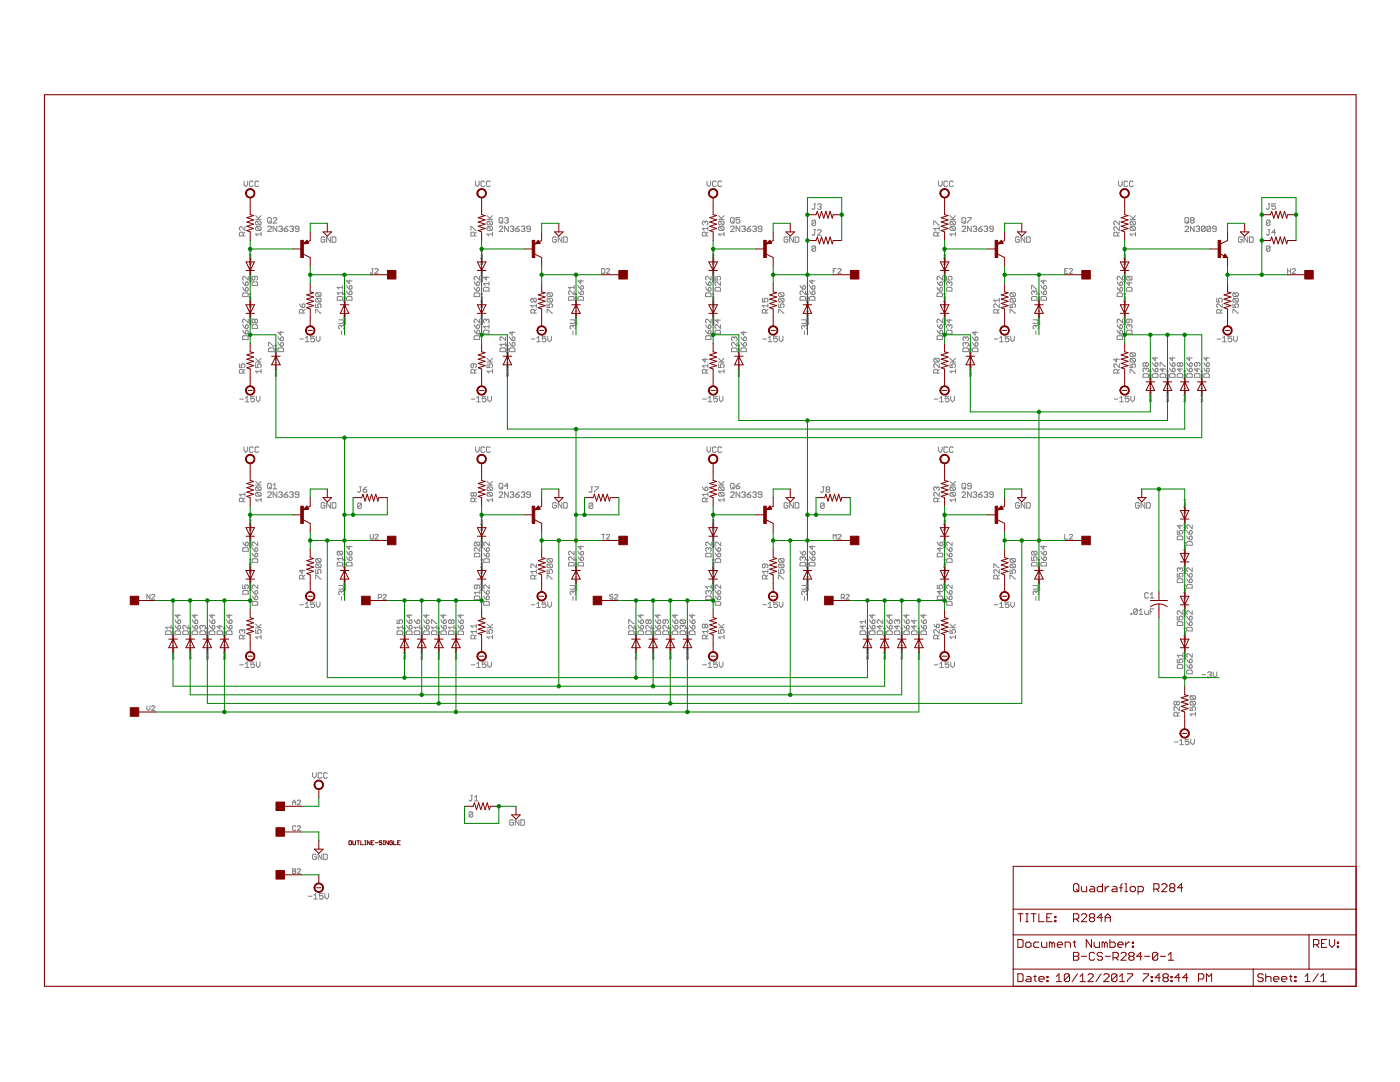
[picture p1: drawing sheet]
<svg xmlns="http://www.w3.org/2000/svg" width="279mm" height="216mm" viewBox="0 0 279 216" stroke-linecap="round" stroke-linejoin="round" font-family="sans-serif">
<g fill="none" stroke="#808080" stroke-width=".2">
<path d="M48.7 36.1v.8l.4 .3 .3-.3v-.8M50.5 36.3l-.1-.2h-.4l-.2 .2v.7l.2 .2h.4l.1-.2M51.6 36.3l-.1-.2h-.4l-.2 .2v.7l.2 .2h.4l.1-.2M94.9 36.1v.8l.3 .3 .4-.3v-.8M96.7 36.3l-.2-.2h-.3l-.2 .2v.7l.2 .2h.3l.2-.2M97.8 36.3l-.2-.2h-.3l-.2 .2v.7l.2 .2h.3l.2-.2M141.1 36.1v.8l.4 .3 .3-.3v-.8M142.9 36.3l-.2-.2h-.3l-.2 .2v.7l.2 .2h.3l.2-.2M144 36.3l-.2-.2h-.3l-.2 .2v.7l.2 .2h.3l.2-.2M187.3 36.1v.8l.3 .3 .4-.3v-.8M189.1 36.3l-.2-.2h-.3l-.2 .2v.7l.2 .2h.3l.2-.2M190.2 36.3l-.2-.2h-.3l-.2 .2v.7l.2 .2h.3l.2-.2"/>
<path d="M223.2 36.1v.8l.4 .3 .3-.3v-.8M225 36.3l-.1-.2h-.4l-.2 .2v.7l.2 .2h.4l.1-.2M226.1 36.3l-.1-.2h-.4l-.2 .2v.7l.2 .2h.4l.1-.2M48.4 56.2l.6 .8M48.4 57.3l.6 .8M48.5 47.1v-.6l-.2-.2h-.3l-.2 .2v.6h1.1M48.6 58.4h.7l.2 .2v.6h-1.1v-.6zM48.9 45.2v.8l-.8-.8h-.1l-.2 .2v.4l.2 .2M48.9 46.3l-.4 .4M49.1 56.2l.4 .2v.4l-.2 .2h-.3v-.6zM49.1 57.3l.4 .2v.4l-.2 .2h-.3v-.6zM49.5 55.1v.8l-.7-.8h-.2l-.2 .2v.4l.2 .2"/>
<path d="M49.8 52.3h.1M49.8 55.7h.1M49.8 51h.3v.1l-.2 .1v-.2M49.8 54.4h.3l-.1 .2-.1-.2M49.8 59.6h.3l-.1 .1-.1-.1M49.8 51.5l.3 .1h-.3zM49.8 52.6v.2l.2-.2M49.8 54.9l.3 .1-.3 .1zM49.8 56.1v.1l.2-.1M49.9 52v.2l.2-.2M49.9 55.4v.2l.2-.2M49.9 50.5l.1 .2"/>
<path d="M49.9 50.8l.1 .1zM49.9 51.3h.1M49.9 51.8l.1 .1zM49.9 54l.1 .1M49.9 54.2l.1 .2zM49.9 54.7l.1 .1M49.9 55.2l.1 .1zM49.9 59.1l.1 .1M49.9 59.4l.1 .1zM49.9 59.8l.1 .1M49.9 59.9h.2M49.9 59.2h.2"/>
<path d="M49.9 51.4h.2M49.9 51.3l.1 .1M49.9 50.7h.2M49.9 54.8h.2M49.9 54.1h.2M50 52.6h.1M50 56.1h.1M50 52.6v.2M50 56.1v.1M50.1 53.5v.1l-.3-.1v.1M50.1 50v.2M50.1 50.8l-.1 .1"/>
<path d="M50.1 51.8l-.1 .1M50.1 52.2v.1M50.1 52.6l-.2-.2v.2h.2M50.1 54.2l-.1 .2M50.1 55.2l-.1 .1M50.1 55.6v.1M50.1 56l-.2-.2v.2h.2M50.1 58.6v.2M50.1 59.4l-.1 .1M50.1 52.3h-.2M50.1 55.7h-.2M50.1 58.7h-.3l.1 .1"/>
<path d="M50.1 50.1h-.3l.1 .1M50.5 56.2h.7l.2 .2v.6h-1.1v-.6zM50.9 55.1v.6l-.2 .2-.4-.2v-.4l.2-.2h.7l.2 .2v.4l-.2 .2M51 43.8h1.1M51 43l.7 .8M51.2 45.2l.7 .8M51.2 44.1l.7 .8M51.2 44.1h.7l.2 .2v.4l-.2 .2M51.2 45.2h.7l.2 .2v.4l-.2 .2M51.2 44.1l-.2 .2v.4l.2 .2h.7M51.2 45.2l-.2 .2v.4l.2 .2h.7M52.1 46.3v.8"/>
<path d="M52.1 46.7h-1.1l.4 .4M52.1 43l-.5 .6M53.4 43.6l.2-.2h.4l.1 .2v.7l-.1 .2h-.4l-.2-.2zM53.4 45.3l.2-.2h.4l.1 .2v.2l-.7 .7h.7M53.8 44.1l.3 .4M54.5 43.6l.2-.2h.4l.1 .2v.2l-.7 .7h.7M55.2 45.1v1.1l-.7-1.1v1.1M55.6 45.3l.2-.2h.4l.1 .2-.1 .4M56 45.7h.2M56.2 45.7l.1 .1-.1 .4h-.4l-.2-.2M56.7 45.7h.6l.1 .3-.1 .2h-.4l-.2-.2zM57.4 45.1l-.7 .6"/>
<path d="M57.8 45.3l.2-.2h.4l.1 .2-.1 .4M58.2 45.7h.2M58.4 45.7l.1 .1-.1 .4h-.4l-.2-.2M59.6 45.7h-.5l-.2-.2 .2-.4h.4l.1 .2v.7l-.1 .2h-.4l-.2-.2M63.2 59.5l-.2 .2v.4l.2 .2h.7M63.2 58.4l-.2 .2v.4l.2 .2h.7M63.2 58.4h.7l.2 .2v.4l-.2 .2M63.2 59.5h.7l.2 .2v.4l-.2 .2M63.2 59.5l.7 .8M63.2 58.4l.7 .8M64.8 47.4l-.2-.1h-.3l-.2 .1v.8l.2 .1h.3l.2-.1v-.4h-.3M65.9 47.3v1l-.7-1v1"/>
<path d="M66.3 47.3h.5l.2 .1v.8l-.2 .1h-.5zM67.5 59.2h.7l.2 .2v.5h-1.1v-.5zM68.4 58.4h-1.1l.3 .4M68.4 57.3h-1.1l.3 .4M68.4 57v.7M68.4 58.1v.7M68.6 59.6h.3v.1h-.2v-.1M68.7 59.9h.2M68.7 59.2h.2M68.7 59.1l.1 .1M68.7 59.8l.1 .1M68.9 59.4l-.1 .1-.1-.1 .1 .1"/>
<path d="M68.9 58.6v.2l-.2-.2v.2M69.2 59.4l.1-.2h.8l.2 .2v.5h-1.1zM69.2 58.1l.5 .7M69.2 57l.5 .7M69.7 58.3l.2-.2 .4 .2v.3l-.2 .2h-.4zM69.7 57.1l.2-.1 .4 .1v.4l-.2 .2h-.4zM69.7 55.9v.7l-.5-.6h1.1M74.2 53.6h.3M74.4 53.6v.8l-.2 .1-.3-.1M74.8 53.8l.2-.2h.3l.2 .2-.7 .7h.7M94 46v-.8l1.1 .8M94.6 58.6l.2-.2h.7l.2 .2v.6h-1.1z"/>
<path d="M94.6 57.3l.6 .8M94.6 56.2l.6 .8M94.7 47.1v-.6l-.2-.2h-.4l-.1 .2v.6h1.1M95.1 46.3l-.4 .4M95.2 56.4l.3-.2 .2 .2v.4l-.2 .2h-.3zM95.2 57.5l.3-.2 .2 .2v.4l-.2 .2h-.3zM95.7 55.1v.8l-.7-.8h-.2l-.2 .2v.4l.2 .2M95.9 52.3h.1M95.9 55.7h.1M96 59.6h.2v.1l-.1-.1M96 51.5h.2v.1h-.2zM96 51h.2v.2l-.1-.2"/>
<path d="M96 54.9h.2v.1l-.2 .1zM96 54.4h.2v.2l-.1-.2M96 52.6l.1 .2M96 56.1v.1l.2-.1v.1M96.1 59.9h.1M96.1 59.2h.1M96.1 52v.2l.1-.2M96.1 51.4h.1M96.1 50.7h.1M96.1 55.4v.2l.1-.2M96.1 54.8h.1M96.1 54.3l.1-.1v.2"/>
<path d="M96.1 54.1h.1M96.1 50.5l.1 .2M96.1 51.3h.1M96.1 54l.1 .1M96.1 54.7l.1 .1M96.1 59.1l.1 .1M96.1 59.8l.1 .1M96.1 51.3l.1 .1M96.1 54.3v.1M96.1 52.8l.1-.2v.2M96.1 52.8h.1M96.2 59.4v.1l-.1-.1 .1 .1"/>
<path d="M96.2 58.7h-.2l.1 .1M96.2 52.6v-.2h-.1v.2h.3M96.2 52.3h-.1M96.2 51.8v.1l-.1-.1 .1 .1M96.2 50.8v.1l-.1-.1 .1 .1M96.2 50.1h-.2l.1 .1M96.2 56v-.2l-.1 .1v.1h.3M96.2 55.7h-.1M96.2 55.2v.1l-.1-.1 .1 .1M96.2 54.2l-.1 .2M96.2 53.5v.1l-.2-.1v.1M96.2 50v.2"/>
<path d="M96.2 52.2v.1M96.2 55.6v.1M96.2 58.6v.2M96.5 57.5l.2-.2h.7l.2 .2v.6h-1.1zM97 55.1v.8l-.5-.6h1.1M97.2 43l.7 .8M97.2 43.8h1.1M97.4 45.2l-.2 .2v.4l.2 .2h.7M97.4 45.2h.7l.2 .2v.4l-.2 .2M97.4 44.1l-.2 .2v.4l.2 .2h.7M97.4 44.1h.7l.2 .2v.4l-.2 .2M97.4 45.2l.7 .8"/>
<path d="M97.4 44.1l.7 .8M97.6 56.2v.8M97.6 56.6h-1.1l.4 .4M98.3 46.7h-1.1l.4 .4M98.3 46.3v.8M98.3 43l-.6 .6M99.6 45.3l.2-.2h.3l.2 .2v.2l-.7 .7h.7M99.6 43.6l.2-.2h.3l.2 .2v.7l-.2 .2h-.3l-.2-.2zM100 44.1l.3 .4M100.7 43.6l.2-.2h.4l.1 .2-.1 .4M101.1 44h.2M101.3 44l.1 .1-.1 .4h-.4l-.2-.2"/>
<path d="M101.4 45.1v1.1l-.7-1.1v1.1M101.8 45.3l.2-.2h.4l.1 .2-.1 .4M102.2 45.7h.2M102.4 45.7l.1 .1-.1 .4h-.4l-.2-.2M102.9 45.7h.6l.1 .3-.1 .2h-.4l-.2-.2zM103.6 45.1l-.7 .6M104 45.3l.2-.2h.4l.1 .2-.1 .4M104.4 45.7h.2M104.6 45.7l.1 .1-.1 .4h-.4l-.2-.2M105.9 45.7h-.6l-.2-.2 .2-.4h.4l.2 .2v.7l-.2 .2h-.4l-.2-.2M106.1 59.5l-.2 .2v.4l.2 .2h.8M106.1 59.5h.8l.1 .2v.4l-.1 .2"/>
<path d="M106.1 59.5l.8 .8M109.4 59.5l-.2 .2v.4l.2 .2h.7M109.4 58.4l-.2 .2v.4l.2 .2h.7M109.4 58.4h.7l.2 .2v.4l-.2 .2M109.4 59.5h.7l.2 .2v.4l-.2 .2M109.4 59.5l.7 .8M109.4 58.4l.7 .8M111 47.4l-.2-.1h-.3l-.2 .1v.8l.2 .1h.3l.2-.1v-.4h-.3M112.1 47.3v1l-.7-1v1M112.5 47.3h.6l.1 .1v.8l-.1 .1h-.6zM113.5 59.4l.2-.2h.7l.2 .2v.5h-1.1zM114.6 58.1v.7l-.8-.7-.3 .2v.3l.2 .2"/>
<path d="M114.6 57.3h-1.1l.3 .4M114.6 57v.7M114.8 59.6h.3v.1h-.1l-.1-.1M114.9 59.9h.2M114.9 59.2h.2M114.9 59.1l.1 .1M114.9 59.8l.1 .1M115.1 59.4l-.1 .1-.1-.1 .1 .1M115.1 58.6v.2l-.2-.2v.2M115.4 59.4l.1-.2h.8l.2 .2v.5h-1.1zM115.4 58.1l.5 .7M115.4 57l.5 .7"/>
<path d="M115.9 55.9v.7l-.5-.6h1.1M116.1 58.1l.4 .2v.3l-.2 .2h-.4v-.5zM116.1 57l.4 .1v.4l-.2 .2h-.4v-.6zM120.1 53.6h.4l.2 .2v.6l-.2 .1h-.4zM121 53.8l.2-.2h.3l.1 .2-.6 .7h.6M140.7 44.3l.2-.2 .4 .2v.4l-.2 .2M140.7 44.3l-.2-.2-.3 .2v.4l.2 .2M140.7 44.3v.2M140.8 57.3l.6 .8M140.8 56.2l.6 .8M140.9 47.1v-.6l-.2-.2h-.3l-.2 .2v.6h1.1M141 58.4h.7l.2 .2v.6h-1.1v-.6z"/>
<path d="M141.3 45.2v.8M141.3 46.3l-.4 .4M141.3 45.6h-1.1l.3 .4M141.5 56.2l.4 .2v.4l-.2 .2h-.3v-.6zM141.5 57.3l.4 .2v.4l-.2 .2h-.3v-.6zM141.9 55.1v.8l-.7-.8h-.2l-.2 .2v.4l.2 .2M142.2 52.3h.1M142.2 55.7h.1M142.2 59.6h.3l-.1 .1-.1-.1M142.2 51.5h.2l.1 .1h-.3zM142.2 51h.3l-.1 .2-.1-.2M142.2 54.9h.2l.1 .1-.3 .1z"/>
<path d="M142.2 54.4h.3l-.1 .2-.1-.2M142.2 52.6v.2l.2-.2v.2M142.2 56.1v.1l.2-.1v.1M142.3 59.9h.2M142.3 59.2h.2M142.3 52v.2l.2-.2M142.3 51.4h.2M142.3 50.7h.2M142.3 55.4v.2l.2-.2M142.3 54.8h.2M142.3 54.1h.2M142.3 50.5l.1 .2"/>
<path d="M142.3 51.3h.1M142.3 54l.1 .1M142.3 54.7l.1 .1M142.3 59.1l.1 .1M142.3 59.8l.1 .1M142.3 51.3l.1 .1M142.3 59.3h.1M142.3 51.7h.1M142.3 50.8h.1M142.3 55.1h.1M142.3 54.2h.1M142.3 50.8v.1"/>
<path d="M142.3 51.7v.2M142.3 54.2v.2M142.3 55.1v.2M142.3 59.3v.2M142.4 50.8v.1M142.4 51.7v.2M142.4 54.2v.2M142.4 55.1v.2M142.4 59.3v.2M142.5 59.4l-.2 .1M142.5 58.7h-.3l.1 .1M142.5 52.6l-.2-.2v.2h.2"/>
<path d="M142.5 52.3h-.2M142.5 51.8l-.2 .1M142.5 50.8l-.2 .1M142.5 50.1h-.3l.1 .1M142.5 56l-.2-.2v.2h.2M142.5 55.7h-.2M142.5 55.2l-.2 .1M142.5 54.2l-.2 .2M142.5 53.5v.1l-.3-.1v.1M142.5 50v.2M142.5 52.2v.1M142.5 55.6v.1"/>
<path d="M142.5 58.6v.2M142.7 55.1v.8h.6l-.2-.6 .2-.2h.3l.2 .2v.4l-.2 .2M142.9 57.3h.7l.2 .2v.6h-1.1v-.6zM143.4 43.8h1.1M143.4 43l.7 .8M143.6 45.2l-.2 .2v.4l.2 .2h.7M143.6 45.2h.7l.2 .2v.4l-.2 .2M143.6 44.1l-.2 .2v.4l.2 .2h.7M143.6 44.1h.7l.2 .2v.4l-.2 .2M143.6 45.2l.7 .8M143.6 44.1l.7 .8M143.8 56.2v.8l-.7-.8-.4 .2v.4l.2 .2"/>
<path d="M144.5 46.7h-1.1l.4 .4M144.5 46.3v.8M144.5 43l-.5 .6M145.8 45.3l.2-.2h.3l.2 .2v.2l-.7 .7h.7M145.8 43.6l.2-.2h.3l.2 .2v.7l-.2 .2h-.3l-.2-.2zM146.2 44.1l.3 .4M147.6 43.4h-.7v.6l.4-.2 .3 .2v.3l-.2 .2h-.3l-.2-.2M147.6 45.1v1.1l-.7-1.1v1.1M148 45.3l.2-.2h.3l.2 .2-.2 .4M148.4 45.7h.1M148.5 45.7l.2 .1-.2 .4h-.3l-.2-.2M149.1 45.7h.5l.2 .3-.2 .2h-.3l-.2-.2z"/>
<path d="M149.8 45.1l-.7 .6M150.2 45.3l.2-.2h.3l.2 .2-.2 .4M150.6 45.7h.1M150.7 45.7l.2 .1-.2 .4h-.3l-.2-.2M152 45.7h-.5l-.2-.2 .2-.4h.3l.2 .2v.7l-.2 .2h-.3l-.2-.2M152.1 59.5v.8h.6l-.2-.6 .2-.2h.4l.1 .2v.4l-.1 .2M155.6 59.5l-.2 .2v.4l.2 .2h.7M155.6 58.4l-.2 .2v.4l.2 .2h.7M155.6 58.4h.7l.2 .2v.4l-.2 .2M155.6 59.5h.7l.2 .2v.4l-.2 .2M155.6 59.5l.7 .8M155.6 58.4l.7 .8"/>
<path d="M157.2 47.4l-.2-.1h-.3l-.2 .1v.8l.2 .1h.3l.2-.1v-.4h-.4M158.3 47.3v1l-.7-1v1M158.7 47.3h.5l.2 .1v.8l-.2 .1h-.5zM159.7 59.4l.2-.2h.7l.2 .2v.5h-1.1zM159.7 57l.5 .7M160.2 57.1l.2-.1 .4 .1v.4l-.2 .2h-.4zM160.8 58.1v.7l-.8-.7-.3 .2v.3l.2 .2M161 59.6h.3v.1h-.2v-.1M161.1 59.9h.2M161.1 59.2h.2M161.1 59.1l.1 .1M161.1 59.8l.1 .1"/>
<path d="M161.1 59.3l.1 .2zM161.3 58.6v.2l-.2-.2v.2M161.3 59.4l-.1 .1M161.5 59.4l.2-.2h.8l.1 .2v.5h-1.1zM161.5 58.1l.6 .7M161.5 57l.6 .7M162.1 57.1l.2-.1 .3 .1v.4l-.1 .2h-.4zM162.1 58.3l.2-.2 .3 .2v.3l-.1 .2h-.4zM162.1 55.9v.7l-.6-.6h1.1M162.4 45.8h.4M162.4 40.7h.4M162.6 45.8v.9l-.2 .2-.3-.2"/>
<path d="M162.6 40.7v.9l-.2 .2-.3-.2M162.8 49.2v.8l-.2 .1h-.4l-.1-.1M162.8 44.1l-.7 .7M162.8 44.1v.7l-.2 .2h-.4l-.1-.2M162.8 49.2l-.2-.1h-.4l-.1 .1v.8M162.8 44.1l-.2-.2h-.4l-.1 .2v.7M162.8 49.2l-.7 .8M163.2 46l.1-.2h.4l.2 .2v.2l-.7 .7h.7M163.2 40.9l.1-.2h.4l.2 .2-.2 .3M163.5 41.2h.2M163.7 41.2l.2 .2-.2 .4h-.4l-.1-.2M166.3 54.1h.3"/>
<path d="M166.9 53.6h-.6v.9M167.2 53.8l.2-.2h.3l.2 .2-.7 .7h.7M186.4 44.9v-.8h.1l.8 .8h.2M187 58.6l.2-.2h.7l.2 .2v.6h-1.1zM187 57.3l.6 .8M187 56.2l.6 .8M187.1 47.1v-.6l-.2-.2h-.4l-.1 .2v.6h1.1M187.5 45.6h-1.1l.3 .4M187.5 45.2v.8M187.5 46.3l-.4 .4M187.6 56.4l.3-.2 .2 .2v.4l-.2 .2h-.3zM187.6 57.5l.3-.2 .2 .2v.4l-.2 .2h-.3z"/>
<path d="M188.1 55.1v.8l-.7-.8h-.2l-.2 .2v.4l.2 .2M188.3 52.3h.1M188.3 55.7h.1M188.4 59.6h.2v.1l-.1-.1M188.4 51.5h.2v.1h-.2zM188.4 51h.2v.2l-.1-.2M188.4 54.9h.2v.1l-.2 .1zM188.4 54.4h.2v.2l-.1-.2M188.4 52.8h.1M188.4 56.2h.1M188.4 53.5h.1M188.4 52.6v.2"/>
<path d="M188.4 53.5v.1M188.4 56.1v.1M188.5 59.9h.1M188.5 59.2h.1M188.5 52.8l.1-.2v.2M188.5 52v.2l.1-.2M188.5 51.4h.1M188.5 50.7h.1M188.5 56.2l.1-.1v.1M188.5 55.4v.2l.1-.2M188.5 54.8h.1M188.5 54.1h.1"/>
<path d="M188.5 53.5l.1 .1v-.1M188.5 50.5l.1 .2M188.5 51.3h.1M188.5 54l.1 .1M188.5 54.7l.1 .1M188.5 59.1l.1 .1M188.5 59.8l.1 .1M188.5 51.3l.1 .1M188.6 59.4v.1l-.1-.1 .1 .1M188.6 58.7h-.2l.1 .1M188.6 52.6l-.1-.2v.2h.2M188.6 52.3h-.1"/>
<path d="M188.6 51.8v.1l-.1-.1 .1 .1M188.6 50.8v.1l-.1-.1 .1 .1M188.6 50.1h-.2l.1 .1M188.6 56l-.1-.2v.2h.2M188.6 55.7h-.1M188.6 55.2v.1l-.1-.1 .1 .1M188.6 54.2v.2l-.1-.2 .1 .2M188.6 50v.2M188.6 52.2v.1M188.6 55.6v.1M188.6 58.6v.2M188.9 55.1v.8h.5l-.1-.6 .1-.2h.4l.2 .2v.4l-.2 .2"/>
<path d="M188.9 57.5l.2-.2h.7l.2 .2v.6h-1.1zM189.4 56.4l-.1-.2-.4 .2v.4l.2 .2M189.4 56.4l.2-.2 .4 .2v.4l-.2 .2M189.4 56.4v.2M189.6 43.8h1.1M189.6 43l.7 .8M189.8 45.2l-.2 .2v.4l.2 .2h.7M189.8 45.2h.7l.2 .2v.4l-.2 .2M189.8 44.1l-.2 .2v.4l.2 .2h.7M189.8 44.1h.7l.2 .2v.4l-.2 .2M189.8 45.2l.7 .8M189.8 44.1l.7 .8"/>
<path d="M190.7 46.7h-1.1l.3 .4M190.7 46.3v.8M190.7 43l-.6 .6M192 45.3l.2-.2h.3l.2 .2v.2l-.7 .7h.7M192 43.6l.2-.2h.3l.2 .2v.7l-.2 .2h-.3l-.2-.2zM192.4 44.1l.3 .4M193.1 43.4h.7v.2l-.7 .7v.2M193.8 45.1v1.1l-.7-1.1v1.1M194.2 45.3l.2-.2h.4l.1 .2-.1 .4M194.6 45.7h.2M194.8 45.7l.1 .1-.1 .4h-.4l-.2-.2M195.3 45.7h.6l.1 .3-.1 .2h-.4l-.2-.2z"/>
<path d="M196 45.1l-.7 .6M196.4 45.3l.2-.2h.4l.1 .2-.1 .4M196.8 45.7h.2M197 45.7l.1 .1-.1 .4h-.4l-.2-.2M198.2 45.7h-.5l-.2-.2 .2-.4h.4l.1 .2v.7l-.1 .2h-.4l-.2-.2M199.4 59.9h-1.1l.4 .4M199.4 59.5v.8M201.8 59.5l-.2 .2v.4l.2 .2h.7M201.8 58.4h.7l.2 .2v.4l-.2 .2M201.8 58.4l-.2 .2v.4l.2 .2h.7M201.8 59.5h.7l.2 .2v.4l-.2 .2M201.8 59.5l.7 .8"/>
<path d="M201.8 58.4l.7 .8M203.4 47.4l-.2-.1h-.3l-.2 .1v.8l.2 .1h.3l.2-.1v-.4h-.3M204.5 47.3v1l-.7-1v1M204.9 47.3h.5l.2 .1v.8l-.2 .1h-.5zM205.9 59.4l.2-.2h.7l.2 .2v.5h-1.1zM205.9 57.7v-.7h.2l.7 .7h.2M206.4 58.3l-.2-.2-.3 .2v.3l.2 .2M206.4 58.3l.2-.2 .4 .2v.3l-.2 .2M206.4 58.3v.1M207.2 59.6h.3v.1h-.2v-.1M207.3 59.9h.2M207.3 59.2h.2"/>
<path d="M207.3 59.1l.1 .1M207.3 59.8l.1 .1M207.5 59.4l-.1 .1-.1-.1 .1-.1v.2M207.5 58.6v.2l-.2-.2-.1 .2M207.8 58.1l.5 .7M207.8 57l.5 .7M207.9 59.2h.8l.2 .2v.5h-1.1v-.5zM208.3 55.9v.7l-.5-.6h1.1M208.5 58.1l.4 .2v.3l-.2 .2h-.4v-.5zM208.5 57l.4 .1v.4l-.2 .2h-.4v-.6zM212.5 54.1h.3M213.1 53.6h-.6v.9h.6"/>
<path d="M213.4 53.8l.2-.2h.3l.1 .2-.6 .7h.6M222.9 57.3l.6 .8M222.9 56.2l.6 .8M223 47.1v-.6l-.2-.2h-.3l-.2 .2v.6h1.1M223.1 58.4h.8l.1 .2v.6h-1.1v-.6zM223.4 44.1v.8l-.7-.8-.4 .2v.4l.2 .2M223.4 45.2v.8l-.7-.8h-.2l-.2 .2v.4l.2 .2M223.4 46.3l-.4 .4M223.7 56.2l.3 .2v.4l-.1 .2h-.4v-.6zM223.7 57.3l.3 .2v.4l-.1 .2h-.4v-.6zM224 55.1v.8l-.7-.8h-.2l-.2 .2v.4l.2 .2M224.3 52.3h.1"/>
<path d="M224.3 55.7h.1M224.3 59.6h.3l-.1 .1-.1-.1M224.3 51.5h.2l.1 .1h-.2zM224.3 51h.3l-.1 .2-.1-.2M224.3 54.9h.2l.1 .1-.2 .1zM224.3 54.4h.3l-.1 .2-.1-.2M224.4 52.6v.2l.1-.2M224.4 56.1v.1l.1-.1M224.4 59.9h.2M224.4 59.4l.1 .1zM224.4 59.2h.2M224.4 52l.1 .2 .1-.2"/>
<path d="M224.4 51.8l.1 .1zM224.4 51.4h.2M224.4 50.8l.1 .1zM224.4 50.7h.2M224.4 55.4l.1 .2 .1-.2M224.4 55.2l.1 .1zM224.4 54.8h.2M224.4 54.2l.1 .2zM224.4 54.1h.2M224.4 50.5l.1 .2M224.4 51.3h.1M224.4 54l.1 .1"/>
<path d="M224.4 54.7l.1 .1M224.4 59.1l.1 .1M224.4 59.8l.1 .1M224.4 51.3l.1 .1M224.5 52.6h.1M224.5 56.1h.1M224.5 52.6v.2M224.5 56.1v.1M224.6 58.7h-.3l.1 .1M224.6 52.6l-.1-.2h-.1v.2h.3M224.6 52.3h-.2M224.6 50.1h-.3l.1 .1"/>
<path d="M224.6 56l-.1-.2-.1 .1v.1h.3M224.6 55.7h-.2M224.6 53.5v.1l-.2-.1v.1M224.6 54.2l-.1 .2M224.6 50.8l-.1 .1M224.6 50v.2M224.6 51.8l-.1 .1M224.6 52.2v.1M224.6 55.2l-.1 .1M224.6 55.6v.1M224.6 58.6v.2M224.6 59.4l-.1 .1"/>
<path d="M225 55.1h.7l.2 .2v.4l-.2 .2M225 55.1l.7 .8M225 57.3h.7l.2 .2v.6h-1.1v-.6zM225 55.1l-.2 .2v.4l.2 .2h.7M225.4 56.2v.8l-.6-.6h1.1M225.5 43.8h1.1M225.5 43l.8 .8M225.7 45.2l-.2 .2v.4l.2 .2h.7M225.7 45.2h.7l.2 .2v.4l-.2 .2M225.7 44.1l-.2 .2v.4l.2 .2h.7M225.7 44.1h.7l.2 .2v.4l-.2 .2M225.7 45.2l.7 .8"/>
<path d="M225.7 44.1l.7 .8M226.6 46.7h-1.1l.4 .4M226.6 46.3v.8M226.6 43l-.5 .6M236.5 43.6l.2-.2h.3l.2 .2v.7l-.2 .2h-.3l-.2-.2zM236.5 45.3l.2-.2h.3l.2 .2v.2l-.7 .7h.7M236.8 44.1l.4 .4M237.8 44l-.2-.2 .2-.4h.3l.2 .2-.2 .4M237.8 44l-.2 .1 .2 .4h.3l.2-.2-.2-.3M237.8 44h.3M238.3 45.1v1.1l-.7-1.1v1.1M238.7 45.3l.2-.2h.3l.2 .2-.2 .4"/>
<path d="M239.1 45.7h.1M239.2 45.7l.2 .1-.2 .4h-.3l-.2-.2M240.5 45.3l-.7 .7M240.5 45.3l-.2-.2h-.3l-.2 .2v.7M240.5 45.3v.7l-.2 .2h-.3l-.2-.2M241.6 45.3v.7l-.2 .2h-.3l-.2-.2M241.6 45.3l-.2-.2h-.3l-.2 .2v.7M241.6 45.3l-.7 .7M242.7 45.7h-.5l-.2-.2 .2-.4h.3l.2 .2v.7l-.2 .2h-.3l-.2-.2M242.8 59.5v.8h.6l-.2-.6 .2-.2h.3l.2 .2v.4l-.2 .2M246.2 59.5l-.1 .2v.4l.1 .2h.8M246.2 58.4l-.1 .2v.4l.1 .2h.8"/>
<path d="M246.2 58.4h.8l.1 .2v.4l-.1 .2M246.2 59.5h.8l.1 .2v.4l-.1 .2M246.2 59.5l.8 .8M246.2 58.4l.8 .8M247.9 47.4l-.2-.1h-.3l-.2 .1v.8l.2 .1h.3l.2-.1v-.4h-.4M249 47.3v1l-.7-1v1M249.4 47.3h.5l.2 .1v.8l-.2 .1h-.5zM253.1 45.8h.3M253.1 40.7h.3M253.3 40.7v.9l-.2 .2-.4-.2M253.3 45.8v.9l-.2 .2-.4-.2M253.4 49.2v.8l-.1 .1h-.4l-.2-.1"/>
<path d="M253.4 49.2l-.1-.1h-.4l-.2 .1v.8M253.4 44.1l-.1-.2h-.4l-.2 .2v.7M253.4 44.1v.7l-.1 .2h-.4l-.2-.2M253.4 49.2l-.7 .8M253.4 44.1l-.7 .7M254.6 40.7h-.8v.5l.4-.1 .4 .1v.4l-.2 .2h-.4l-.2-.2M254.6 46.4h-.8l.6-.6v1.1M257 54.1h.6M257 53.6v.9M257.6 53.6v.9M257.9 53.8l.2-.2h.3l.1 .2-.6 .7h.6M47.8 72.6v.7h.5l-.2-.3 .2-.4h.4l.2 .2v.4l-.2 .1"/>
<path d="M47.8 79.6h.8M48.4 65.9l.6 .7M48.4 64.8l.6 .7M48.5 74.4v-.5l-.2-.2h-.3l-.2 .2v.5h1.1M48.6 67h.7l.2 .2v.5h-1.1v-.5zM48.9 73.7l-.4 .4M48.9 79.4l.4-.3v1.1M49.1 64.8l.4 .2v.3l-.2 .2h-.3v-.5zM49.1 65.9l.4 .2v.3l-.2 .2h-.3v-.5zM49.5 63.7v.7l-.7-.7-.4 .2v.3l.2 .2M49.8 60.8h.1M49.8 64.2h.1"/>
<path d="M49.8 63h.3v.1l-.2 .1v-.2M49.8 60l.3 .2h-.3zM49.8 61.2v.2l.2-.2M49.8 63.4l.3 .2h-.3zM49.8 64.6v.2l.2-.2M49.9 60.5v.2l.2-.2M49.9 63.9v.2l.2-.2M49.9 60.3l.1 .2zM49.9 62.5l.1 .2M49.9 62.8l.1 .1zM49.9 63.2v.1M49.9 63.7l.1 .2z"/>
<path d="M49.9 64.2v.1M49.9 63.3l.1 .1M49.9 63.4h.2M49.9 62.7h.2M50 61.2h.1M50 64.6h.1M50 61.2v.2M50 64.6v.2M50.1 62v.2l-.3-.2v.2M50.1 60.3l-.1 .2M50.1 60.8v.1M50.1 61.1l-.2-.2v.2h.2"/>
<path d="M50.1 62.8l-.1 .1M50.1 63.7l-.1 .2M50.1 64.2h-.2M50.1 64.5l-.1-.1h-.1v.1h.2M50.1 60.8l-.2 .1M50.5 64.8h.7l.2 .2v.5h-1.1v-.5zM50.8 79.1h-.7v.5l.5-.2 .2 .2v.4l-.2 .2h-.4l-.1-.2M50.9 63.9l-.2-.2-.4 .2v.3l.2 .2 .4-.2M50.9 63.9l.1-.2 .4 .2v.3l-.2 .2-.3-.2M50.9 63.9v.3M51 72.6v.7h.6l-.2-.3 .2-.4h.3l.2 .2v.4l-.2 .1M51 72.2h1.1"/>
<path d="M51 71.5l.7 .7M51.2 79.1v.7l.3 .4 .4-.4v-.7M52.1 73.7v.7M52.1 74.1h-1.1l.4 .3M52.1 71.5l-.5 .6M53.6 69.6l.2-.2h.7l.2 .2v.6h-1.1zM53.6 69.1v-.8h.2l.7 .8h.2M54.9 74.5h.1M54.9 71.1h.1M54.9 69.8h.3v.2h-.1l-.1-.2M54.9 73.3h.3v.1h-.1l-.1-.1M55 74.9v.2"/>
<path d="M55 70.3l.2 .1-.2 .1zM55 71.5v.1l.1-.1 .1 .1M55 73.7l.2 .1-.2 .1zM55 69.4l.1 .1M55 70.1l.1 .1M55 70.7l.1-.2v.2M55 70.8v.1M55 72.8l.1 .1M55 73.5l.1 .1M55 74.2l.1 .2 .1-.2M55 73.6h.2M55 72.9h.2"/>
<path d="M55 70.9l.1 .1M55 70.7h.1M55 70.2h.2M55 69.5h.2M55.1 75l-.1 .1M55.1 75v-.1l.1 .1M55.1 71h.1M55.1 70.7h.1M55.2 68.9v.1l-.2-.1v.1M55.2 69.6v.1l-.2-.1 .1 .1M55.2 71.1h-.2M55.2 71.4v-.2h-.2v.2h.3"/>
<path d="M55.2 73v.2l-.2-.2 .1 .2M55.2 74v.1l-.2-.1 .1 .1M55.2 74.5h-.2M55.2 74.8v-.2l-.2 .1v.1h.3M55.2 70.6v.1M55.2 70.8v.1M55.2 71.1h.1M55.2 72.3v.2M55.2 74.5h.1M55.2 75v.1M55.2 72.4h-.3l.1 .1M55.2 70.9v.1"/>
<path d="M55.2 70.7h.1M55.5 68.3l.5 .8M55.5 67.2l.5 .8M55.6 69.4h.8l.2 .2v.6h-1.1v-.6zM56 66.1v.8l-.5-.6h1.1M56.2 67.2l.4 .2v.4l-.2 .2h-.4v-.6zM56.2 68.3l.4 .2v.4l-.2 .2h-.4v-.6zM59.8 60.6l.5 .8M59.8 67.6h.8M60.3 60.8l.4-.2 .2 .2v.4l-.2 .2h-.4zM60.5 62.5v-.6l-.2-.2h-.4l-.1 .2v.6h1.1M60.9 61.7l-.4 .4"/>
<path d="M60.9 67.5l.4-.4v1.1M60.9 68.2h.8M62.8 67.1h-.8v.5l.6-.1 .2 .1v.4l-.2 .2h-.4l-.2-.2M63 60.6v.8h.5l-.1-.4 .1-.4h.4l.2 .2v.4l-.2 .2M63 62.5v-.8l1.1 .8M63.1 67.1v.7l.4 .4 .4-.4v-.7M67.6 63.8h.7l.4 .4-.4 .3h-.7M68.2 65.1l.1-.2 .4 .2v.4l-.2 .1M68.2 65.1v.2M68.2 66v.7M68.2 65.1l-.2-.2-.4 .2v.4l.2 .1M68.6 60.8h.1"/>
<path d="M68.6 64.2h.1M68.6 60.1l.2-.1 .1 .2h-.2zM68.6 63.5l.2-.1 .1 .2h-.2zM68.6 63h.3v.1l-.2 .1v-.2M68.7 61.2l-.1 .1 .2-.1v.2M68.7 64.6l-.1 .1 .2-.1v.2M68.7 60.5v.2l.2-.2M68.7 63.9v.2l.2-.2M68.7 63.4h.2M68.7 62.7h.2M68.7 62.5l.1 .2M68.7 63.2v.1"/>
<path d="M68.7 64.2v.1M68.7 63.3l.1 .1M68.9 61.1l-.2-.2v.2h.3M68.9 60.3l-.1 .2-.1-.2 .1 .2M68.9 60.8l-.2 .1M68.9 64.5l-.1-.1h-.1v.1h.3M68.9 64.2h-.2M68.9 63.7l-.1 .2-.1-.2 .1 .2M68.9 62.8l-.1 .1-.1-.1 .1 .1M68.9 60.8v.1M68.9 62v.2M68.9 62.1h-.3l.1 .1"/>
<path d="M94 79.6h.8M94.5 72.6v.6l-.2 .1-.3-.1v-.4l.1-.2h.8l.2 .2v.4l-.2 .1M94.6 67.2l.2-.2h.7l.2 .2v.5h-1.1zM94.6 64.8l.6 .7M94.6 65.9l.6 .7M94.7 74.4v-.5l-.2-.2h-.4l-.1 .2v.5h1.1M95.1 73.7l-.4 .4M95.1 79.4l.4-.3v1.1M95.2 66.1l.3-.2 .2 .2v.3l-.2 .2h-.3zM95.2 65l.3-.2 .2 .2v.3l-.2 .2h-.3zM95.7 63.7v.7l-.7-.7-.4 .2v.3l.2 .2M95.9 60.8h.1"/>
<path d="M95.9 64.2h.1M96 60.1l.2-.1v.2h-.2zM96 63.5l.2-.1v.2h-.2zM96 63h.2v.2l-.1-.2M96 64.6v.1l.2-.1v.2M96 61.2v.1l.2-.1v.2M96.1 60.5v.2l.1-.2M96.1 63.9v.2l.1-.2M96.1 63.7v.2l.1-.2M96.1 63.4h.1M96.1 62.7h.1M96.1 62.5l.1 .2"/>
<path d="M96.1 63.2v.1M96.1 64.2v.1M96.1 63.3l.1 .1M96.1 63.7l.1 .2M96.1 63.7h.1M96.2 64.5v-.1h-.1v.1h.3M96.2 62.8v.1l-.1-.1 .1 .1M96.2 61.1l-.1-.2v.2h.3M96.2 60.8l-.1 .1M96.2 60.3v.2l-.1-.2 .1 .2M96.2 64.2h-.1M96.2 62v.2l-.1-.2-.1 .2"/>
<path d="M96.2 60.8v.1M96.5 66.1l.2-.2h.7l.2 .2v.5h-1.1zM97 79.1h-.8v.5l.6-.2 .2 .2v.4l-.2 .2h-.4l-.2-.2M97 63.9l-.1-.2-.4 .2v.3l.2 .2M97 63.9l.2-.2 .4 .2v.3l-.2 .2M97 63.9v.2M97.2 72.6v.7h.5l-.1-.3 .1-.4h.4l.2 .2v.4l-.2 .1M97.2 72.2h1.1M97.2 71.5l.7 .7M97.3 79.1v.7l.4 .4 .4-.4v-.7M97.6 64.8v.7M97.6 65.2h-1.1l.4 .3"/>
<path d="M98.3 74.1h-1.1l.4 .3M98.3 73.7v.7M98.3 71.5l-.6 .6M100 69.4h.7l.2 .2v.6h-1.1v-.6zM100.9 67.2v.8l-.7-.8-.4 .2v.4l.2 .2M100.9 68.3v.8M100.9 68.7h-1.1l.4 .4M101.1 74.5h.1M101.1 71.1h.1M101.1 70.3h.2l.1 .1-.2 .1zM101.1 69.8h.3v.2h-.1l-.1-.2M101.1 73.3h.3v.1h-.1l-.1-.1"/>
<path d="M101.2 71.5l-.1 .1 .2-.1v.1M101.2 74.9l-.1 .1 .2-.1v.2M101.2 73.7l.2 .1-.2 .1zM101.2 70.8l.1 .2 .1-.2M101.2 74.2l.1 .2 .1-.2M101.2 73.6h.2M101.2 72.9h.2M101.2 70.2h.2M101.2 69.5h.2M101.2 69.4l.1 .1M101.2 70.1l.1 .1M101.2 72.8l.1 .1"/>
<path d="M101.2 73.5l.1 .1M101.3 69.6v.1M101.3 74v.1M101.3 70.5v.2M101.3 74h.1M101.3 73h.1M101.3 70.5h.1M101.3 69.6h.1M101.3 73v.2M101.4 71.4l-.1-.2-.1 .2h.3M101.4 69.6l-.1 .1M101.4 74l-.1 .1"/>
<path d="M101.4 73l-.1 .2M101.4 74.8l-.1-.2-.1 .2h.3M101.4 74.5h-.2M101.4 72.4h-.3l.1 .1M101.4 71.1h-.2M101.4 70.6l-.1 .1M101.4 68.9v.1l-.2-.1v.1M101.4 71.1h.1M101.4 72.3v.2M101.4 74.5h.1M101.7 69.6l.2-.2h.7l.2 .2v.6h-1.1zM101.7 68.3l.5 .8"/>
<path d="M101.7 67.2l.5 .8M102.2 67.4l.4-.2 .2 .2v.4l-.2 .2h-.4zM102.2 68.5l.4-.2 .2 .2v.4l-.2 .2h-.4zM102.2 66.1v.8l-.5-.6h1.1M106 67.6h.7M106.7 62.5v-.6l-.2-.2h-.4l-.2 .2v.6h1.1M107 60.6v.8M107 61.7l-.3 .4M107 61h-1.1l.4 .4M107.1 67.5l.4-.4v1.1M107.1 68.2h.7M108.9 67.1h-.7v.5l.4-.1 .3 .1v.4l-.1 .2h-.4l-.2-.2"/>
<path d="M109.2 60.6v.8h.5l-.2-.4 .2-.4h.4l.2 .2v.4l-.2 .2M109.2 62.5v-.8h.2l.7 .8h.2M109.3 67.1v.7l.4 .4 .3-.4v-.7M113.8 63.8h.7l.4 .4-.4 .3h-.7M114.3 65.1l.2-.2 .4 .2v.4l-.2 .1M114.3 65.1l-.1-.2-.4 .2v.4l.2 .1M114.3 65.1v.2M114.3 66v.7M114.8 60.8h.1M114.8 64.2h.1M114.8 60.1l.2-.1 .1 .2h-.2zM114.8 63.5l.2-.1 .1 .2h-.2z"/>
<path d="M114.8 63h.3v.1l-.1 .1-.1-.2M114.9 61.2l-.1 .1 .2-.1v.2M114.9 64.6l-.1 .1 .2-.1v.2M114.9 60.5l.1 .2 .1-.2M114.9 63.9l.1 .2 .1-.2M114.9 63.4h.2M114.9 62.7h.2M114.9 62.5l.1 .2M114.9 63.2v.1M114.9 64.2v.1M114.9 63.3l.1 .1M115.1 60.3l-.1 .2-.1-.2 .1 .2"/>
<path d="M115.1 61.1l-.1-.2-.1 .2h.3M115.1 60.8l-.2 .1M115.1 64.5l-.1-.1h-.1v.1h.3M115.1 64.2h-.2M115.1 63.7l-.1 .2-.1-.2 .1 .2M115.1 62.8l-.1 .1-.1-.1 .1 .1M115.1 62.1h-.3l.1 .1M115.1 60.8v.1M115.1 62v.2M140.2 79.6h.8M140.7 71.5v.7l-.5-.5h1.1M140.8 65.9l.6 .7"/>
<path d="M140.8 64.8l.6 .7M140.9 74.4v-.5l-.2-.2h-.3l-.2 .2v.5h1.1M141 67h.7l.2 .2v.5h-1.1v-.5zM141.3 73h-1.1l.3 .3M141.3 72.6v.7M141.3 73.7l-.4 .4M141.3 79.4l.4-.3v1.1M141.5 64.8l.4 .2v.3l-.2 .2h-.3v-.5zM141.5 65.9l.4 .2v.3l-.2 .2h-.3v-.5zM141.9 63.7v.7l-.7-.7-.4 .2v.3l.2 .2M142.2 60.8h.1M142.2 64.2h.1"/>
<path d="M142.2 60.1l.2-.1 .1 .2h-.3zM142.2 63.5l.2-.1 .1 .2h-.3zM142.2 63h.3l-.1 .2-.1-.2M142.2 61.2v.2l.2-.2v.2M142.2 64.6v.1l.2-.1v.2M142.3 60.5v.2l.2-.2M142.3 63.9v.2l.2-.2M142.3 63.4h.2M142.3 62.7h.2M142.3 62.5l.1 .2M142.3 63.2v.1M142.3 64.2v.1"/>
<path d="M142.3 63.3l.1 .1M142.3 60.3h.1M142.3 63.7h.1M142.3 62.7h.1M142.3 60.3v.2M142.3 62.7v.2M142.3 63.7v.2M142.4 60.3v.2M142.4 62.7v.2M142.4 63.7v.2M142.5 61.1l-.2-.2v.2h.2M142.5 60.8l-.2 .1"/>
<path d="M142.5 60.3l-.2 .2M142.5 64.5l-.2-.1v.1h.2M142.5 64.2h-.2M142.5 63.7l-.2 .2M142.5 62.8l-.2 .1M142.5 62v.2l-.2-.2-.1 .2M142.5 60.8v.1M142.9 65.9h.7l.2 .2v.5h-1.1v-.5zM143.2 79.1h-.8v.5l.6-.2 .2 .2v.4l-.2 .2h-.4l-.2-.2M143.3 63.7v.7l-.6-.5h1.1M143.4 72.6v.7h.6l-.2-.3 .2-.4h.3l.2 .2v.4l-.2 .1M143.4 72.2h1.1"/>
<path d="M143.4 71.5l.7 .7M143.6 79.1v.7l.3 .4 .4-.4v-.7M143.8 64.8v.7l-.7-.7-.4 .2v.3l.2 .2M144.5 74.1h-1.1l.4 .3M144.5 73.7v.7M144.5 71.5l-.5 .6M146.2 69.4h.7l.2 .2v.6h-1.1v-.6zM146.5 67.4l-.2-.2-.3 .2v.4l.2 .2M146.5 67.4l.2-.2 .4 .2v.4l-.2 .2M146.5 67.4v.2M147.1 68.3v.8l-.8-.8-.3 .2v.4l.2 .2M147.3 74.5h.1"/>
<path d="M147.3 71.1h.1M147.3 73.7h.2l.1 .1-.2 .1zM147.3 73.3h.3l-.1 .1-.1-.1M147.3 69.8h.3l-.1 .2-.1-.2M147.4 75.1h.1M147.4 71.6h.1M147.4 70.3l.2 .1-.2 .1zM147.4 68.9h.1M147.4 71.5v.1M147.4 74.9v.2M147.4 68.9v.1M147.4 75.1l.1-.2v.2"/>
<path d="M147.4 74.2v.2l.2-.2M147.4 73.6h.2M147.4 72.9h.2M147.4 71.6l.1-.1v.1M147.4 70.8v.2l.2-.2M147.4 70.2h.2M147.4 69.5h.2M147.4 68.9l.2 .1v-.1M147.4 69.4l.1 .1M147.4 70.1l.1 .1M147.4 72.8l.1 .1M147.4 73.5l.1 .1"/>
<path d="M147.6 74.8l-.1-.2-.1 .1v.1h.3M147.6 74.5h-.2M147.6 74l-.1 .1-.1-.1 .1 .1M147.6 73l-.1 .2-.1-.2 .1 .2M147.6 72.4h-.3l.1 .1M147.6 71.4l-.1-.2h-.1v.2h.3M147.6 71.1h-.2M147.6 70.6l-.1 .1-.1-.1 .1 .1M147.6 69.6l-.1 .1-.1-.1 .1 .1M147.6 71.1h.1M147.6 72.3v.2M147.6 74.5h.1"/>
<path d="M147.9 68.3l.5 .8M147.9 67.2l.5 .8M148 69.4h.8l.2 .2v.6h-1.1v-.6zM148.4 66.1v.8l-.5-.6h1.1M148.6 68.3l.4 .2v.4l-.2 .2h-.4v-.6zM148.6 67.2l.4 .2v.4l-.2 .2h-.4v-.6zM152.2 67.6h.8M152.9 62.5v-.6l-.2-.2h-.4l-.2 .2v.6h1.1M153.2 61h-1.1l.4 .4M153.2 60.6v.8M153.2 61.7l-.3 .4M153.3 68.2h.8"/>
<path d="M153.3 67.5l.4-.4v1.1M155.2 67.1h-.8v.5l.4-.1 .4 .1v.4l-.2 .2h-.4l-.2-.2M155.4 60.6v.8h.5l-.2-.4 .2-.4h.4l.2 .2v.4l-.2 .2M155.4 62.5v-.8l1.1 .8M155.5 67.1v.7l.4 .4 .4-.4v-.7M160 63.8h.7l.4 .4-.4 .3h-.7M160.5 65.1l.2-.2 .4 .2v.4l-.2 .1M160.5 65.1l-.1-.2-.4 .2v.4l.2 .1M160.5 65.1v.2M160.5 66v.7M161 60.8h.1M161 64.2h.1"/>
<path d="M161 60.1l.2-.1 .1 .2h-.2zM161 63.5l.2-.1 .1 .2h-.2zM161 63h.3v.1l-.2 .1v-.2M161.1 61.2v.2l.1-.2M161.1 64.6v.2l.1-.2M161.1 60.5v.2l.2-.2M161.1 60.3l.1 .2zM161.1 63.9v.2l.2-.2M161.1 63.7l.1 .2zM161.1 63.4h.2M161.1 62.8l.1 .1zM161.1 62.7h.2"/>
<path d="M161.1 62.5l.1 .2M161.1 63.2v.1M161.1 64.2v.1M161.1 63.3l.1 .1M161.2 61.2h.1M161.2 64.6h.1M161.2 61.2v.2M161.2 64.6v.2M161.3 61.1l-.2-.2v.2h.3M161.3 60.8l-.2 .1M161.3 64.5l-.2-.1v.1h.3M161.3 64.2h-.2"/>
<path d="M161.3 62.1h-.3l.1 .1M161.3 60.3l-.1 .2M161.3 60.8v.1M161.3 62v.2M161.3 62.8l-.1 .1M161.3 63.7l-.1 .2M186.4 79.6h.8M186.5 71.5l-.1 .2v.4l.1 .1h.8M186.5 71.5h.8l.2 .2v.4l-.2 .1M186.5 71.5l.8 .7M187 67.2l.2-.2h.7l.2 .2v.5h-1.1zM187 65.9l.6 .7"/>
<path d="M187 64.8l.6 .7M187.1 74.4v-.5l-.2-.2h-.4l-.1 .2v.5h1.1M187.5 72.6v.7l-.8-.7-.3 .2v.4l.1 .1M187.5 73.7l-.4 .4M187.5 79.4l.4-.3v1.1M187.6 65l.3-.2 .2 .2v.3l-.2 .2h-.3zM187.6 66.1l.3-.2 .2 .2v.3l-.2 .2h-.3zM188.1 63.7v.7l-.7-.7-.4 .2v.3l.2 .2M188.3 60.8h.1M188.3 64.2h.1M188.4 60.1l.2-.1v.2h-.2zM188.4 63.5l.2-.1v.2h-.2z"/>
<path d="M188.4 63h.2v.2l-.1-.2M188.4 61.4h.1M188.4 64.8h.1M188.4 62h.1M188.4 62v.2M188.4 61.2v.2M188.4 64.6v.2M188.5 61.4l.1-.2v.2M188.5 60.5v.2l.1-.2M188.5 64.8l.1-.2v.2M188.5 63.9v.2l.1-.2M188.5 63.4h.1"/>
<path d="M188.5 62.7h.1M188.5 62l.1 .2v-.2M188.5 62.5l.1 .2M188.5 63.2v.1M188.5 64.2v.1M188.5 63.3l.1 .1M188.6 61.1l-.1-.2v.2h.2M188.6 60.8l-.1 .1M188.6 60.3v.2l-.1-.2 .1 .2M188.6 64.5l-.1-.1v.1h.2M188.6 64.2h-.1M188.6 63.7v.2l-.1-.2 .1 .2"/>
<path d="M188.6 62.8v.1l-.1-.1 .1 .1M188.6 60.8v.1M188.9 66.1l.2-.2h.7l.2 .2v.5h-1.1zM189.4 79.1h-.8v.5l.4-.2 .4 .2v.4l-.2 .2h-.4l-.2-.2M189.4 65l-.1-.2-.4 .2v.3l.2 .2M189.4 65l.2-.2 .4 .2v.3l-.2 .2M189.4 63.7v.7l-.5-.5h1.1M189.4 65v.2M189.6 72.6v.7h.5l-.2-.3 .2-.4h.4l.2 .2v.4l-.2 .1M189.6 72.2h1.1M189.6 71.5l.7 .7M189.7 79.1v.7l.4 .4 .4-.4v-.7"/>
<path d="M190.7 74.1h-1.1l.3 .3M190.7 73.7v.7M190.7 71.5l-.6 .6M192.2 69.6l.2-.2h.7l.2 .2v.6h-1.1zM192.7 68.5l.2-.2 .4 .2v.4l-.2 .2M192.7 67.4l.2-.2 .4 .2v.4l-.2 .2M192.7 67.4l-.1-.2-.4 .2v.4l.2 .2M192.7 68.5l-.1-.2-.4 .2v.4l.2 .2M192.7 67.4v.2M192.7 68.5v.2M193.5 74.5h.1M193.5 71.1h.1"/>
<path d="M193.5 73.3h.3l-.1 .1-.1-.1M193.5 70.3h.2l.1 .1-.2 .1zM193.5 69.8h.3l-.1 .2-.1-.2M193.6 74.9v.2M193.6 73.7l.2 .1-.2 .1zM193.6 71.5l-.1 .1 .2-.1v.1M193.6 74.2l.1 .2 .1-.2M193.6 73.6h.2M193.6 72.9h.2M193.6 70.7l.1-.2v.2M193.6 70.2h.2M193.6 69.5h.2"/>
<path d="M193.6 69.4l.1 .1M193.6 70.1l.1 .1M193.6 70.8v.1M193.6 72.8l.1 .1M193.6 73.5l.1 .1M193.6 70.9l.1 .1M193.6 70.7h.1M193.7 75v-.1v.2M193.7 75l-.1 .1M193.8 74.8l-.1-.2-.1 .1v.1h.3M193.8 74.5h-.2M193.8 74l-.1 .1-.1-.1 .1 .1"/>
<path d="M193.8 73l-.1 .2-.1-.2 .1 .2M193.8 72.4h-.3l.1 .1M193.8 71.4l-.1-.2h-.1v.2h.3M193.8 71.1h-.2M193.8 70.8l-.1 .2M193.8 70.6l-.1 .1M193.8 69.6l-.1 .1-.1-.1 .1 .1M193.8 68.9v.1l-.2-.1v.1M193.8 71.1h.1M193.8 72.3v.2M193.8 74.5h.1M194.1 69.6l.1-.2h.8l.2 .2v.6h-1.1z"/>
<path d="M194.1 68.3l.5 .8M194.1 67.2l.5 .8M194.6 68.5l.2-.2 .4 .2v.4l-.2 .2h-.4zM194.6 67.4l.2-.2 .4 .2v.4l-.2 .2h-.4zM194.6 66.1v.8l-.5-.6h1.1M198.4 67.6h.7M199.1 62.5v-.6l-.2-.2h-.4l-.2 .2v.6h1.1M199.4 60.6v.8l-.7-.8-.4 .2v.4l.2 .2M199.4 61.7l-.3 .4M199.5 68.2h.7M199.5 67.5l.4-.4v1.1M201.3 67.1h-.7v.5l.4-.1 .3 .1v.4l-.1 .2h-.4l-.2-.2"/>
<path d="M201.6 60.6v.8h.5l-.2-.4 .2-.4h.4l.2 .2v.4l-.2 .2M201.6 62.5v-.8h.2l.7 .8h.2M201.7 67.1v.7l.4 .4 .3-.4v-.7M206.2 63.8h.7l.4 .4-.4 .3h-.7M206.7 65.1l.2-.2 .4 .2v.4l-.2 .1M206.7 65.1l-.1-.2-.4 .2v.4l.2 .1M206.7 65.1v.2M206.7 66v.7M207.2 60.8h.1M207.2 64.2h.1M207.2 63.5l.2-.1 .1 .2h-.3zM207.2 63h.3v.1l-.2 .1v-.2"/>
<path d="M207.2 61.2v.2l.2-.2v.2M207.2 60l.3 .2h-.3zM207.2 64.6v.2l.2-.2v.2M207.3 60.5v.2l.2-.2M207.3 63.9v.2l.2-.2M207.3 63.7v.2l.2-.2M207.3 63.4h.2M207.3 62.7h.2M207.3 62.5l.1 .2M207.3 63.2v.1M207.3 64.2v.1M207.3 63.3l.1 .1"/>
<path d="M207.3 63.7l.1 .2M207.3 63.7h.1M207.5 61.1l-.1-.2-.1 .1v.1h.3M207.5 60.8l-.2 .1M207.5 60.3l-.1 .2-.1-.2h.1v.2M207.5 64.5l-.1-.1h-.1v.1h.3M207.5 64.2h-.2M207.5 62.8l-.1 .1-.1-.1 .1-.1v.2M207.5 62.1h-.3l.1 .1M207.5 60.8v.1M207.5 62v.2M222.4 79.6h.7"/>
<path d="M222.8 71.5v.7l-.5-.5h1.1M222.9 65.9l.6 .7M222.9 64.8l.6 .7M223 74.4v-.5l-.2-.2h-.3l-.2 .2v.5h1.1M223.1 67h.8l.1 .2v.5h-1.1v-.5zM223.4 72.6v.7l-.7-.7-.4 .2v.4l.2 .1M223.4 73.7l-.4 .4M223.5 79.4l.3-.3v1.1M223.7 64.8l.3 .2v.3l-.1 .2h-.4v-.5zM223.7 65.9l.3 .2v.3l-.1 .2h-.4v-.5zM224 63.7v.7l-.7-.7-.4 .2v.3l.2 .2M224.3 60.8h.1"/>
<path d="M224.3 64.2h.1M224.3 60.1l.2-.1 .1 .2h-.2zM224.3 63.5l.2-.1 .1 .2h-.2zM224.3 63h.3l-.1 .2-.1-.2M224.4 61.2v.2l.1-.2M224.4 64.6v.2l.1-.2M224.4 60.5l.1 .2 .1-.2M224.4 60.3l.1 .2zM224.4 63.9l.1 .2 .1-.2M224.4 63.7l.1 .2zM224.4 63.4h.2M224.4 62.8l.1 .1z"/>
<path d="M224.4 62.7h.2M224.4 62.5l.1 .2M224.4 63.2v.1M224.4 64.2v.1M224.4 63.3l.1 .1M224.5 61.2h.1M224.5 64.6h.1M224.5 61.2v.2M224.5 64.6v.2M224.6 61.1l-.1-.2-.1 .2h.3M224.6 60.8l-.2 .1M224.6 64.5l-.1-.1h-.1v.1h.3"/>
<path d="M224.6 64.2h-.2M224.6 62v.2l-.2-.2v.2M224.6 60.3l-.1 .2M224.6 60.8v.1M224.6 62.8l-.1 .1M224.6 63.7l-.1 .2M225 65.9h.7l.2 .2v.5h-1.1v-.5zM225.3 79.1h-.7v.5l.5-.2 .2 .2v.4l-.2 .2h-.4l-.1-.2M225.4 65l-.2-.2-.4 .2v.3l.2 .2M225.4 65l.2-.2 .3 .2v.3l-.2 .2M225.4 63.7v.5l-.2 .2-.4-.2v-.3l.2-.2h.7l.2 .2v.3l-.2 .2M225.4 65v.2"/>
<path d="M225.5 74.4v-.7l1.1 .7M225.5 72.6v.7h.6l-.2-.3 .2-.4h.3l.2 .2v.4l-.2 .1M225.7 79.1v.7l.3 .4 .4-.4v-.7M225.7 70.4l.7 .7M225.7 71.5l-.2 .2v.4l.2 .1h.7M225.7 70.4h.7l.2 .2v.4l-.2 .1M225.7 71.5h.7l.2 .2v.4l-.2 .1M225.7 70.4l-.2 .2v.4l.2 .1h.7M225.7 71.5l.7 .7M228.1 74.7l.2-.1h.7l.2 .1v.6h-1.1zM228.7 72.5l-.2-.1-.4 .1v.4l.2 .2 .4-.2M228.7 72.5l.1-.1 .4 .1v.4l-.2 .2-.3-.2"/>
<path d="M228.7 73.6l-.2-.1-.4 .1v.4l.2 .2M228.7 73.6l.1-.1 .4 .1v.4l-.2 .2M228.7 72.5v.4M228.7 73.6v.2M229.4 79.7h.1M229.4 76.2h.1M229.4 75h.3v.1h-.1l-.1-.1M229.4 78.4h.3v.1h-.1l-.1-.1M229.5 74v.2M229.5 76.6v.2M229.5 75.4l.2 .1-.2 .1zM229.5 78.8l.2 .2h-.2z"/>
<path d="M229.5 76.8h.1M229.5 74h.1M229.5 74.6h.2M229.5 76.8l.1-.2 .1 .2M229.5 74l.2 .2v-.2M229.5 75.9l.1 .2 .1-.2M229.5 79.4l.1 .1 .1-.1M229.5 79.7h.2M229.5 74.5l.1 .1M229.5 75.2l.1 .1M229.5 77.9v.1M229.5 78.6l.1 .2"/>
<path d="M229.5 78.8h.2M229.5 78h.2M229.5 78h.1M229.5 75.3h.2M229.7 74.7v.2l-.2-.2 .1 .2M229.7 78.2v.1l-.2-.1 .1 .1M229.7 76.5l-.1-.2-.1 .2h.3M229.7 75.7v.1l-.2-.1 .1 .1M229.7 76.2v.1M229.7 77.4v.2M229.7 79.1v.2l-.2-.2 .1 .2M229.7 79.9l-.1-.1-.1 .1h.3"/>
<path d="M229.7 76.2l-.2 .1M229.7 77.5h-.3l.1 .1M230 74.7l.2-.1h.7l.2 .1v.6h-1.1zM230 73.5l.5 .7M230 72.4l.5 .7M230.5 72.5l.2-.1 .4 .1v.4l-.2 .2h-.4zM230.5 71.3v.7l-.5-.6h1.1M230.5 73.6l.2-.1 .4 .1v.4l-.2 .2h-.4zM231.5 73.1v-.7h.2l.8 .7h.1M231.5 74.7l.2-.1h.8l.1 .1v.6h-1.1zM232.1 73.5v.7l-.6-.6h1.1M232.8 79.7h.1"/>
<path d="M232.8 76.2h.1M232.9 78.9l.2-.1v.2h-.2zM232.9 78.4h.2v.1h-.1v-.1M232.9 75h.2v.1h-.1v-.1M232.9 76.6v.2l.1-.2 .1 .2M232.9 75.4l.2 .1-.2 .1zM232.9 75.4v.1M233 74.6h.1M233 79.7h.1M233 79.4v.1l.1-.1M233 75.9v.2l.1-.2M233 78.8h.1"/>
<path d="M233 78h.1M233 78.6v.2M233 75.3h.1M233 74.5v.1M233 75.2v.1M233 77.9v.1M233.1 74.7v.2l-.1-.2v.2M233.1 78.2v.1l-.1-.1v.1M233.1 76.5l-.1-.2v.2h.2M233.1 79.9l-.1-.1v.1h.2M233.1 75.7v.1l-.1-.1v.1M233.1 79.1v.2l-.1-.2v.2"/>
<path d="M233.1 77.5h-.2l.1 .1M233.1 76.2l-.1 .1M233.1 74v.2l-.2-.2v.2M233.1 76.2v.1M233.1 77.4v.2M233.4 74.7l.2-.1h.7l.2 .1v.6h-1.1zM233.4 73.5l.6 .7M233.4 72.4l.6 .7M234 72.5l.3-.1 .2 .1v.4l-.2 .2h-.3zM234 71.3v.7l-.6-.6h1.1M234 73.6l.3-.1 .2 .1v.4l-.2 .2h-.3zM234.9 74.7l.2-.1h.8l.2 .1v.6h-1.2z"/>
<path d="M235.5 73.5v.7l-.6-.6h1.2M235.5 72.5l-.2-.1-.4 .1v.4l.2 .2 .4-.2M235.5 72.5l.2-.1 .4 .1v.4l-.2 .2-.4-.2M235.5 72.5v.4M236.3 79.7h.1M236.3 76.2h.1M236.3 78.4h.3v.1h-.2v-.1M236.3 75.5l.2-.1 .1 .1-.3 .1zM236.3 75h.3v.1h-.2v-.1M236.3 76.6v.2l.2-.2M236.3 78.8l.3 .2h-.3zM236.4 74.7l.1 .2z"/>
<path d="M236.4 74.6h.2M236.4 78.2l.1 .1zM236.4 79.7h.2M236.4 79.4v.1l.2-.1M236.4 78.8h.2M236.4 78h.2M236.4 75.9v.2l.2-.2M236.4 75.7l.1 .1zM236.4 75.3h.2M236.4 75.2l.1 .1M236.4 74.5l.1 .1M236.4 78.6l.1 .2"/>
<path d="M236.4 78h.1M236.4 77.9v.1M236.4 79.1l.1 .2zM236.5 76.6h.1M236.5 76.6v.2M236.6 74.7l-.1 .2M236.6 74v.2l-.2-.2-.1 .2M236.6 78.2l-.1 .1M236.6 79.9l-.2-.1v.1h.2M236.6 77.5h-.3l.1 .1M236.6 76.5l-.2-.2v.2h.2M236.6 76.2l-.2 .1"/>
<path d="M236.6 75.7l-.1 .1M236.6 76.2v.1M236.6 77.4v.2M236.6 79.1l-.1 .2M236.8 74.7l.2-.1h.7l.2 .1v.6h-1.1zM236.8 73.5l.6 .7M236.8 72.4l.6 .7M237.4 72.5l.3-.1 .2 .1v.4l-.2 .2h-.3zM237.4 71.3v.7l-.6-.6h1.1M237.4 73.6l.3-.1 .2 .1v.4l-.2 .2h-.3zM238.4 74.7l.1-.1h.8l.2 .1v.6h-1.1zM238.9 73.5v.7l-.5-.6h1.1"/>
<path d="M238.9 72.4v.5l-.2 .2-.3-.2v-.4l.1-.1h.8l.2 .1v.4l-.2 .2M239.7 79.7h.1M239.7 76.2h.1M239.7 78.4h.3v.1h-.2v-.1M239.7 75.5l.2-.1 .1 .1-.2 .1zM239.7 75h.3v.1h-.2v-.1M239.8 78.8l.2 .2h-.2zM239.8 76.6v.2l.1-.2v.2M239.8 75.4l-.1 .1M239.8 74.6h.2M239.8 79.7h.2M239.8 79.4v.1l.2-.1"/>
<path d="M239.8 78.8h.2M239.8 78h.2M239.8 75.9v.2l.2-.2M239.8 75.3h.2M239.8 75.2l.1 .1M239.8 78.6l.1 .2M239.8 74.5l.1 .1M239.8 77.9v.1M239.8 78h.1M240 74.7l-.1 .2-.1-.2 .1 .2M240 74v.2l-.2-.2v.2M240 79.9l-.2-.1v.1h.3"/>
<path d="M240 79.1l-.1 .2-.1-.2 .1 .2M240 78.2l-.1 .1-.1-.1 .1 .1M240 77.5h-.3l.1 .1M240 76.5l-.2-.2v.2h.3M240 76.2l-.2 .1M240 75.7l-.1 .1-.1-.1 .1 .1M240 76.2v.1M240 77.4v.2M240.3 74.7l.1-.1h.8l.1 .1v.6h-1zM240.3 73.5l.5 .7M240.3 72.4l.5 .7M240.8 72.5l.2-.1 .3 .1v.4l-.1 .2h-.4z"/>
<path d="M240.8 71.3v.7l-.5-.6h1M240.8 73.6l.2-.1 .3 .1v.4l-.1 .2h-.4zM242.9 67.6h.7M243.5 62.5v-.6l-.1-.2h-.4l-.2 .2v.6h1.1M243.9 60.6v.8l-.7-.8-.4 .2v.4l.2 .2M243.9 61.7l-.4 .4M244 68.2h.7M244 67.5l.4-.4v1.1M245.8 67.1h-.7v.5l.4-.1 .3 .1v.4l-.2 .2h-.3l-.2-.2M246.1 60.6v.8h.5l-.2-.4 .2-.4h.4l.1 .2v.4l-.1 .2M246.1 62.5v-.8l1 .8M246.2 67.1v.7l.4 .4 .3-.4v-.7"/>
<path d="M48.7 89.2v.7l.4 .4 .3-.4v-.7M48.9 99.4l-.4 .3M48.9 98.6h-1.1l.3 .4M48.9 98.3v.7M48.9 80.2h.8M50.5 89.3l-.1-.1h-.4l-.2 .1v.8l.2 .2h.4l.1-.2M51 96.8h1.1M51 96.1l.7 .7M51.2 97.2h.7l.2 .1v.4l-.2 .2M51.2 98.3h.7l.2 .1v.4l-.2 .2M51.2 98.3l-.2 .1v.4l.2 .2h.7M51.2 97.2l-.2 .1v.4l.2 .2h.7"/>
<path d="M51.2 98.3l.7 .7M51.2 97.2l.7 .7M51.6 89.3l-.1-.1h-.4l-.2 .1v.8l.2 .2h.4l.1-.2M52.1 99.7h-1.1l.4 .4M52.1 99.4v.7M52.1 96.1l-.5 .5M53.4 96.6l.2-.2h.4l.1 .2v.7l-.1 .2h-.4l-.2-.2zM53.4 98.3l.2-.2h.4l.1 .2v.2l-.7 .8h.7M53.8 97.2l.3 .3M54.5 96.8l.4-.4v1.1M54.5 97.5h.7M55.2 98.1v1.2l-.7-1.2v1.2"/>
<path d="M55.6 98.3l.2-.2h.4l.1 .2-.1 .4M56 98.7h.2M56.2 98.7l.1 .2-.1 .4h-.4l-.2-.2M56.7 98.7h.6l.1 .4-.1 .2h-.4l-.2-.2zM57.4 98.1l-.7 .6M57.8 98.3l.2-.2h.4l.1 .2-.1 .4M58.2 98.7h.2M58.4 98.7l.1 .2-.1 .4h-.4l-.2-.2M59.6 98.7h-.5l-.2-.2 .2-.4h.4l.1 .2v.8l-.1 .2h-.4l-.2-.2M71.7 97.1h.4M71.9 97.1v1l-.2 .1-.3-.1M72.5 97.7h.5l.2 .4-.2 .1h-.3l-.2-.1z"/>
<path d="M73.2 97.1l-.7 .6M94.5 98.4l-.2-.1-.3 .1v.4l.1 .2 .4-.2M94.5 98.4l.2-.1 .4 .1v.4l-.2 .2-.4-.2M94.5 98.4v.4M94.9 89.2v.7l.3 .4 .4-.4v-.7M95.1 99.4l-.4 .3M95.1 80.2h.8M96.7 89.3l-.2-.1h-.3l-.2 .1v.8l.2 .2h.3l.2-.2M97.2 96.8h1.1M97.2 96.1l.7 .7M97.4 98.3l.7 .7M97.4 97.2l.7 .7"/>
<path d="M97.4 98.3l-.2 .1v.4l.2 .2h.7M97.4 98.3h.7l.2 .1v.4l-.2 .2M97.4 97.2l-.2 .1v.4l.2 .2h.7M97.4 97.2h.7l.2 .1v.4l-.2 .2M97.8 89.3l-.2-.1h-.3l-.2 .1v.8l.2 .2h.3l.2-.2M98.3 96.1l-.6 .5M98.3 99.7h-1.1l.4 .4M98.3 99.4v.7M99.6 98.3l.2-.2h.3l.2 .2v.2l-.7 .8h.7M99.8 96.4h.3l.2 .2v.7l-.2 .2h-.3l-.2-.2v-.7zM100 97.2l.3 .3M101.4 97h-.7l.6-.6v1.1"/>
<path d="M101.4 98.1v1.2l-.7-1.2v1.2M101.8 98.3l.2-.2h.4l.1 .2-.1 .4M102.2 98.7h.2M102.4 98.7l.1 .2-.1 .4h-.4l-.2-.2M102.9 98.7h.6l.1 .4-.1 .2h-.4l-.2-.2zM103.6 98.1l-.7 .6M104 98.3l.2-.2h.4l.1 .2-.1 .4M104.4 98.7h.2M104.6 98.7l.1 .2-.1 .4h-.4l-.2-.2M105.9 98.7h-.6l-.2-.2 .2-.4h.4l.2 .2v.8l-.2 .2h-.4l-.2-.2M117.9 97.1h.4M118.1 97.1v1l-.2 .1-.3-.1"/>
<path d="M118.7 97.1h.7v.2l-.7 .8v.1M140.2 97.2l.5 .7M140.7 97.3l.4-.1 .2 .1v.4l-.2 .2h-.4zM141.1 89.2v.7l.4 .4 .3-.4v-.7M141.3 98.6h-1.1l.3 .4M141.3 99.4l-.4 .3M141.3 98.3v.7M141.3 80.2h.8M142.9 89.3l-.2-.1h-.3l-.2 .1v.8l.2 .2h.3l.2-.2M143.4 96.8h1.1M143.4 96.1l.7 .7M143.6 97.2l-.2 .1v.4l.2 .2h.7"/>
<path d="M143.6 98.3l-.2 .1v.4l.2 .2h.7M143.6 98.3h.7l.2 .1v.4l-.2 .2M143.6 97.2h.7l.2 .1v.4l-.2 .2M143.6 98.3l.7 .7M143.6 97.2l.7 .7M144 89.3l-.2-.1h-.3l-.2 .1v.8l.2 .2h.3l.2-.2M144.5 99.7h-1.1l.4 .4M144.5 96.1l-.5 .5M144.5 99.4v.7M145.8 98.3l.2-.2h.3l.2 .2v.2l-.7 .8h.7M145.8 96.6l.2-.2h.3l.2 .2v.7l-.2 .2h-.3l-.2-.2zM146.2 97.2l.3 .3"/>
<path d="M146.9 97h.5l.2 .3-.2 .2h-.3l-.2-.2zM147.6 96.4l-.7 .6M147.6 98.1v1.2l-.7-1.2v1.2M148 98.3l.2-.2h.3l.2 .2-.2 .4M148.4 98.7h.1M148.5 98.7l.2 .2-.2 .4h-.3l-.2-.2M149.1 98.7h.5l.2 .4-.2 .2h-.3l-.2-.2zM149.8 98.1l-.7 .6M150.2 98.3l.2-.2h.3l.2 .2-.2 .4M150.6 98.7h.1M150.7 98.7l.2 .2-.2 .4h-.3l-.2-.2M152 98.7h-.5l-.2-.2 .2-.4h.3l.2 .2v.8l-.2 .2h-.3l-.2-.2"/>
<path d="M164.1 97.1h.4M164.3 97.1v1l-.2 .1-.3-.1M165 97.7l-.1 .2 .1 .3h.4l.2-.1-.2-.4M165 97.7l-.1-.2 .1-.4h.4l.2 .2-.2 .4M165 97.7h.4M186.9 97.3l-.2-.1-.3 .1v.4l.1 .2M186.9 97.3l.2-.1 .4 .1v.4l-.2 .2M186.9 97.3v.2M187.3 89.2v.7l.3 .4 .4-.4v-.7M187.5 98.3v.7l-.8-.7-.3 .1v.4l.1 .2M187.5 99.4l-.4 .3M187.5 80.2h.8"/>
<path d="M189.1 89.3l-.2-.1h-.3l-.2 .1v.8l.2 .2h.3l.2-.2M189.6 96.1l.7 .7M189.6 96.8h1.1M189.8 97.2h.7l.2 .1v.4l-.2 .2M189.8 98.3l-.2 .1v.4l.2 .2h.7M189.8 98.3h.7l.2 .1v.4l-.2 .2M189.8 97.2l-.2 .1v.4l.2 .2h.7M189.8 98.3l.7 .7M189.8 97.2l.7 .7M190.2 89.3l-.2-.1h-.3l-.2 .1v.8l.2 .2h.3l.2-.2M190.7 99.7h-1.1l.3 .4M190.7 99.4v.7"/>
<path d="M190.7 96.1l-.6 .5M192 96.6l.2-.2h.3l.2 .2v.7l-.2 .2h-.3l-.2-.2zM192 98.3l.2-.2h.3l.2 .2v.2l-.7 .8h.7M192.4 97.2l.3 .3M193.8 97h-.5l-.2-.2 .2-.4h.3l.2 .2v.7l-.2 .2h-.3l-.2-.2M193.8 98.1v1.2l-.7-1.2v1.2M194.2 98.3l.2-.2h.4l.1 .2-.1 .4M194.6 98.7h.2M194.8 98.7l.1 .2-.1 .4h-.4l-.2-.2M195.3 98.7h.6l.1 .4-.1 .2h-.4l-.2-.2zM196 98.1l-.7 .6M196.4 98.3l.2-.2h.4l.1 .2-.1 .4"/>
<path d="M196.8 98.7h.2M197 98.7l.1 .2-.1 .4h-.4l-.2-.2M198.2 98.7h-.5l-.2-.2 .2-.4h.4l.1 .2v.8l-.1 .2h-.4l-.2-.2M223.5 80.2h.7M229.5 80v.2M229.5 80.2h.1M229.5 80.2l.1-.2 .1 .2M232.9 80.1l.1 .1 .1-.2v.2M232.9 80v.1M236.3 80v.2l.2-.2M236.5 80h.1M236.5 80v.2"/>
<path d="M236.6 99.7v.1M236.6 99.7h-.3l.1 .1M239.7 80.1l.1 .1 .1-.2v.2M239.8 80l-.1 .1M29.9 118.6v.9l-.6-.9v.9M30.2 118.8l.2-.2h.3l.2 .2-.7 .7h.7M48.5 116.7v.8h.5l-.2-.6 .2-.2h.4l.2 .2v.4l-.2 .2M48.5 118l.1-.2h.8l.2 .2v.6h-1.1zM48.5 109.5l.1-.2h.8l.2 .2v.5h-1.1zM48.5 108.2l.5 .7M48.5 100.1v-.6l-.2-.1h-.3l-.2 .1v.6h1.1M49 108.4l.2-.2 .4 .2v.3l-.2 .2h-.4z"/>
<path d="M49.8 113.9h.1M49.8 117.3h.1M49.8 105.3h.1M49.8 108.7h.1M49.8 104h.3v.2h-.2v-.2M49.8 107.5h.3l-.1 .1-.1-.1M49.8 112.6h.3v.1l-.2 .1v-.2M49.8 116h.3v.1l-.2 .1v-.2M49.8 114.2v.2l.2-.2M49.8 104.5l.3 .1-.3 .1zM49.8 105.7v.2l.2-.2M49.8 107.9l.3 .2h-.3z"/>
<path d="M49.8 109.1v.2l.2-.2M49.8 113.1l.3 .1h-.3zM49.8 116.5l.3 .1h-.3zM49.8 117.6v.2l.2-.2M49.9 105v.2l.2-.2M49.9 108.4v.2l.2-.2M49.9 113.6v.1l.2-.1M49.9 117v.2l.2-.2M49.9 103.6l.1 .1M49.9 103.8l.1 .1zM49.9 104.3l.1 .1M49.9 104.8l.1 .1z"/>
<path d="M49.9 105.3h.1M49.9 107h.1M49.9 107.3l.1 .1zM49.9 107.7l.1 .1M49.9 108.2l.1 .2zM49.9 112.1v.1M49.9 112.8v.1M49.9 113.3l.1 .2zM49.9 115.5l.1 .2M49.9 115.8l.1 .1zM49.9 116.3l.1 .1M49.9 116.8l.1 .1z"/>
<path d="M49.9 113h.2M49.9 112.9l.1 .1M49.9 112.3h.2M49.9 112.2l.1 .1M49.9 116.4h.2M49.9 115.7h.2M49.9 104.4h.2M49.9 103.7h.2M49.9 107.8h.2M49.9 107.1h.2M49.9 107l.1 .1M49.9 112.3l.1 .2z"/>
<path d="M50 114.2h.1M50 117.6h.1M50 105.7h.1M50 109.1h.1M50 114.2v.2M50 105.7v.2M50 109.1v.2M50 117.6v.2M50.1 115.8l-.1 .1M50.1 115v.2l-.3-.2v.2M50.1 106.5v.2l-.3-.2v.2M50.1 103.1v.2"/>
<path d="M50.1 103.8l-.1 .1M50.1 104.8l-.1 .1M50.1 105.3h-.2M50.1 105.6l-.1-.2-.1 .1v.1h.2M50.1 107.3l-.1 .1M50.1 108.2l-.1 .2M50.1 108.7v.1M50.1 109l-.2-.2v.2h.2M50.1 111.6v.2M50.1 112.4l-.1 .1M50.1 113.3l-.1 .2M50.1 113.8v.1"/>
<path d="M50.1 114.2l-.1-.2h-.1v.2h.2M50.1 116.8l-.1 .1M50.1 117.2v.1M50.1 117.6l-.1-.2-.1 .1v.1h.2M50.1 108.7l-.2 .1M50.1 113.9h-.2M50.1 117.3h-.2M50.1 111.7h-.3l.1 .1M50.1 103.2h-.3l.1 .1M50.3 117.8l.6 .8M50.3 111.7l.2-.2h.7l.2 .2v.5h-1.1zM50.3 118.9l.6 .8"/>
<path d="M50.3 110.4l.6 .7M50.3 109.3l.6 .7M50.9 118l.3-.2 .2 .2v.4l-.2 .2h-.3zM50.9 109.5l.2-.2 .3 .2v.3l-.2 .2h-.3zM50.9 110.6l.3-.2 .2 .2v.3l-.2 .2h-.3zM50.9 119.1l.3-.2 .2 .2v.4l-.2 .2h-.3zM51.4 116.7v.8l-.7-.8-.4 .2v.4l.2 .2M51.4 108.2v.7l-.7-.7-.4 .2v.3l.2 .2M60.3 113.7v.7l-.5-.5h1.1M60.5 115.5v-.5l-.2-.2h-.4l-.1 .2v.5h1.1M60.9 114.8l-.4 .3M63 113.7v.7h.5l-.1-.4 .1-.3h.4l.2 .2v.3l-.2 .2"/>
<path d="M63 115.5v-.7l1.1 .7M63.2 111.5h.7l.2 .1v.4l-.2 .2M63.2 112.6l-.2 .2v.3l.2 .2h.7M63.2 111.5l-.2 .1v.4l.2 .2h.7M63.2 112.6h.7l.2 .2v.3l-.2 .2M63.2 112.6l.7 .7M63.2 111.5l.7 .7M64.8 100.5l-.2-.2h-.3l-.2 .2v.7l.2 .2h.3l.2-.2v-.4h-.3M65.9 100.3v1.1l-.7-1.1v1.1M66.3 100.3h.5l.2 .2v.7l-.2 .2h-.5zM67.5 110l-.2 .2v.4l.2 .1h.7M67.5 110h.7l.2 .2v.4l-.2 .1"/>
<path d="M67.5 112.2h.7l.2 .2v.5h-1.1v-.5zM67.5 110l.7 .7M67.6 116.8h.7l.4 .4-.4 .4h-.7M68.2 118.1l.1-.2 .4 .2v.4l-.2 .2M68.2 118.1l-.2-.2-.4 .2v.4l.2 .2M68.2 118.1v.2M68.2 119v.8M68.4 111.5h-1.1l.3 .3M68.4 111.1v.7M68.6 113.9h.1M68.6 117.3h.1M68.6 113.1h.2l.1 .1h-.2z"/>
<path d="M68.6 112.6h.3v.1l-.2 .1v-.2M68.6 116.5h.2l.1 .1h-.2zM68.6 116h.3v.1l-.2 .1v-.2M68.7 114.2v.2l.1-.2M68.7 117.6v.2l.2-.1-.1 .1M68.7 113.6l.1 .1M68.7 113h.2M68.7 112.3h.2M68.7 117v.2l.2-.2M68.7 116.4h.2M68.7 115.7h.2M68.7 112.1v.1"/>
<path d="M68.7 112.8v.1M68.7 115.5l.1 .2M68.7 116.3l.1 .1M68.7 112.9l.1 .1M68.7 112.2l.1 .1M68.8 113.5l-.1-.2 .1 .2M68.8 114l-.1 .2h.3M68.8 116.5h.1M68.8 114.2l.1 .1M68.8 114h.1M68.9 113.9h-.2M68.9 112.4l-.2 .1v-.2l.1 .2"/>
<path d="M68.9 117.6l-.1-.2-.1 .1v.1h.3M68.9 117.3h-.2M68.9 116.8l-.1 .1-.1-.1 .1 .1M68.9 115.8l-.1 .1-.1-.1 .1 .1M68.9 111.6v.2l-.2-.2v.2M68.9 113.3v.1M68.9 113.6v.1M68.9 113.8v.1M68.9 114v.2M68.9 114.3l-.1 .1M68.9 115v.2M68.9 117.2v.1"/>
<path d="M68.9 115.1h-.3l.1 .1M68.9 113.7h-.1M68.9 113.4l-.1 .1M69.2 111.1l.5 .7M69.2 110l.5 .7M69.3 112.2h.8l.2 .2v.5h-1.1v-.5zM69.7 108.9v.7l-.5-.5h1.1M69.7 110.2l.2-.2 .4 .2v.4l-.2 .1h-.4zM69.7 111.3l.4-.2 .2 .2v.4l-.2 .1h-.4zM72.1 100.6l-.7 .7M72.1 100.6v.7l-.2 .2h-.4l-.1-.2M72.1 100.6l-.2-.2h-.4l-.1 .2v.7"/>
<path d="M73.9 106.6v.8l.1 .2 .5-.2v-.8M74.8 106.8l.2-.2 .5 .2-.7 .8h.7M75.5 119.2h.5l.1-.1v-.3l-.1-.2h-.5v.9M76.5 118.8l.1-.2h.3l.2 .2-.6 .7h.6M94.7 119.1l.1-.2h.8l.2 .2v.6h-1.1zM94.7 110.6l.1-.2h.8l.2 .2v.5h-1.1zM94.7 100.1v-.6l-.2-.1h-.4l-.1 .1v.6h1.1M94.8 108.2h.8l.2 .2v.3l-.2 .2M94.8 108.2l-.1 .2v.3l.1 .2h.8M94.8 108.2l.8 .7M95.2 116.7v.6l-.2 .2-.3-.2v-.4l.1-.2h.8l.2 .2v.4l-.2 .2M95.8 109.3v.7l-.8-.7-.3 .2v.3l.1 .2"/>
<path d="M95.8 118.2h-1.1l.3 .4M95.8 117.8v.8M95.9 113.9h.1M95.9 117.3h.1M95.9 105.3h.1M95.9 108.7h.1M96 113.1h.2v.1h-.2zM96 112.6h.2v.1l-.1 .1v-.2M96 116.5h.2v.1h-.2zM96 116h.2v.1l-.1 .1v-.2M96 104.5h.2v.1l-.2 .1zM96 104h.2v.2h-.1v-.2"/>
<path d="M96 108l.2-.1v.2h-.2zM96 107.5h.2v.1l-.1-.1M96 114.2v.2l.2-.2v.2M96 117.6v.2l.2-.2v.2M96 105.7v.1l.2-.1v.2M96 109.1v.1l.2-.1v.2M96.1 114v.2h.3M96.1 113.4l.1-.1v.2M96.1 113h.1M96.1 112.3h.1M96.1 117v.2l.1-.2M96.1 116.4h.1"/>
<path d="M96.1 115.7h.1M96.1 105v.2l.1-.2M96.1 104.8v.1l.1-.1M96.1 104.4h.1M96.1 103.9l.1-.1v.1M96.1 103.7h.1M96.1 108.4v.2l.1-.2M96.1 107.8h.1M96.1 107.1h.1M96.1 113.4v.1M96.1 103.6l.1 .1M96.1 104.3l.1 .1"/>
<path d="M96.1 105.3h.1M96.1 107h.1M96.1 107.7l.1 .1M96.1 112.1v.1M96.1 112.8v.1M96.1 113.6v.1M96.1 115.5l.1 .2M96.1 116.3l.1 .1M96.1 113.7h.1M96.1 112.9l.1 .1M96.1 112.2l.1 .1M96.1 103.9h.1"/>
<path d="M96.1 107l.1 .1M96.1 114l.1 .2M96.1 104.8l.1 .1M96.1 114h.1M96.1 104.8h.1M96.2 113.9h-.1M96.2 113.6l-.1 .1M96.2 113.3l-.1 .2M96.2 112.4v.1l-.1-.1 .1-.1v.2M96.2 111.7h-.2l.1 .1M96.2 117.6v-.2l-.1 .1v.1h.3M96.2 117.3h-.1"/>
<path d="M96.2 116.8v.1l-.1-.1 .1 .1M96.2 115.8v.1l-.1-.1 .1 .1M96.2 115v.2l-.2-.2v.2M96.2 105.6v-.2l-.1 .1v.1h.3M96.2 105.3h-.1M96.2 103.8l-.1 .1M96.2 103.2h-.2l.1 .1M96.2 109l-.1-.2v.2h.3M96.2 108.7l-.1 .1M96.2 108.2v.2l-.1-.2 .1 .2M96.2 107.3v.1l-.1-.1 .1 .1M96.2 106.5v.2l-.2-.2v.2"/>
<path d="M96.2 103.1v.2M96.2 108.7v.1M96.2 111.6v.2M96.2 113.8v.1M96.2 117.2v.1M96.5 111.7l.2-.2h.8l.1 .2v.5h-1.1zM96.5 118.9l.6 .8M96.5 117.8l.6 .8M96.5 110.4l.6 .7M96.5 109.3l.6 .7M97.1 118l.4-.2 .1 .2v.4l-.1 .2h-.4zM97.1 119.1l.4-.2 .1 .2v.4l-.1 .2h-.4z"/>
<path d="M97.1 110.6l.4-.2 .1 .2v.3l-.1 .2h-.4zM97.3 109.3l.3 .2v.3l-.1 .2h-.4v-.5zM97.6 116.7v.8l-.7-.8h-.2l-.2 .2v.4l.2 .2M97.6 108.2v.7l-.7-.7h-.2l-.2 .2v.3l.2 .2M106.7 115.5v-.5l-.2-.2h-.4l-.2 .2v.5h1.1M107 114h-1.1l.4 .4M107 112.6v.7l-.7-.7h-.2l-.2 .2v.3l.2 .2M107 114.8l-.3 .3M107 113.7v.7M109.2 113.7v.7h.5l-.2-.4 .2-.3h.4l.2 .2v.3l-.2 .2M109.2 115.5v-.7h.2l.7 .7h.2M109.4 112.6l-.2 .2v.3l.2 .2h.7"/>
<path d="M109.4 111.5l.7 .7M109.4 112.6l.7 .7M109.4 111.5h.7l.2 .1v.4l-.2 .2M109.4 112.6h.7l.2 .2v.3l-.2 .2M109.4 111.5l-.2 .1v.4l.2 .2h.7M111 100.5l-.2-.2h-.3l-.2 .2v.7l.2 .2h.3l.2-.2v-.4h-.3M112.1 100.3v1.1l-.7-1.1v1.1M112.5 100.3h.6l.1 .2v.7l-.1 .2h-.6zM113.5 112.4l.2-.2h.7l.2 .2v.5h-1.1zM113.8 116.8h.7l.4 .4-.4 .4h-.7M114.3 118.1l-.1-.2-.4 .2v.4l.2 .2M114.3 118.1l.2-.2 .4 .2v.4l-.2 .2"/>
<path d="M114.3 118.1v.2M114.3 119v.8M114.6 111.1v.7l-.8-.7h-.1l-.2 .2v.4l.2 .1M114.6 110v.7l-.8-.7h-.1l-.2 .2v.4l.2 .1M114.8 113.9h.1M114.8 117.3h.1M114.8 114.3l.1 .1 .1-.2v.2M114.8 113.1h.2l.1 .1h-.2zM114.8 112.6h.3v.1l-.1 .1-.1-.2M114.8 116.5h.2l.1 .1h-.2zM114.8 116h.3v.1l-.1 .1-.1-.2M114.9 117.6v.2l.2-.1-.1 .1"/>
<path d="M114.9 116.5h-.1M114.9 114.2l-.1 .1M114.9 113.6l.1 .1 .1-.1M114.9 113h.2M114.9 112.3h.2M114.9 117l.1 .2 .1-.2M114.9 116.4h.2M114.9 115.7h.2M114.9 112.1v.1M114.9 112.8v.1M114.9 115.5l.1 .2M114.9 116.3l.1 .1"/>
<path d="M114.9 112.9l.1 .1M114.9 112.2l.1 .1M115.1 114.2l-.1-.2h-.1v.2h.3M115.1 113.9h-.2M115.1 113.3l-.1 .2-.1-.2 .1 .2M115.1 112.4l-.1 .1v-.2v.2M115.1 117.6l-.1-.2-.1 .1v.1h.3M115.1 117.3h-.2M115.1 116.8l-.1 .1-.1-.1 .1 .1M115.1 115.8l-.1 .1-.1-.1 .1 .1M115.1 115.1h-.3l.1 .1M115.1 111.6v.2l-.2-.2v.2"/>
<path d="M115.1 113.8v.1M115.1 115v.2M115.1 117.2v.1M115.4 110l.5 .7M115.4 112.4l.1-.2h.8l.2 .2v.5h-1.1zM115.4 111.1l.5 .7M115.9 108.9v.7l-.5-.5h1.1M115.9 110.2l.4-.2 .2 .2v.4l-.2 .1h-.4zM116.1 111.1l.4 .2v.4l-.2 .1h-.4v-.5zM118.3 100.6v.7l-.2 .2h-.3l-.2-.2M118.3 100.6l-.2-.2h-.3l-.2 .2v.7M118.3 100.6l-.7 .7"/>
<path d="M120.1 106.6h.6M120.4 106.6v1M121 106.8l.2-.2 .4 .2-.6 .8h.6M122.3 118.8l-.1-.2h-.3l-.2 .2 .2 .3 .4 .1-.1 .3h-.3l-.2-.1M122.6 118.8l.2-.2h.3l.2 .2-.7 .7h.7M140.8 119.1l.2-.2h.8l.1 .2v.6h-1.1zM140.8 110.6l.2-.2h.8l.1 .2v.5h-1.1zM140.9 100.1v-.6l-.2-.1h-.3l-.2 .1v.6h1.1M141.4 118l-.2-.2-.4 .2v.4l.2 .2M141.4 118l.2-.2 .3 .2v.4l-.1 .2M141.4 109.5l-.2-.2-.4 .2v.3l.2 .2M141.4 109.5l.2-.2 .3 .2v.3l-.1 .2"/>
<path d="M141.4 109.5v.1M141.4 118v.2M141.9 108.2v.7l-.7-.7-.4 .2v.3l.2 .2M141.9 116.7v.8M141.9 117.1h-1.1l.4 .4M142.2 113.9h.1M142.2 117.3h.1M142.2 105.3h.1M142.2 108.7h.1M142.2 113.1h.2l.1 .1h-.3zM142.2 112.6h.3v.1l-.2 .1v-.2M142.2 116.5h.2l.1 .1h-.3z"/>
<path d="M142.2 116h.3v.1l-.2 .1v-.2M142.2 104.5h.2l.1 .1-.3 .1zM142.2 104h.3v.2h-.2v-.2M142.2 108l.2-.1 .1 .2h-.3zM142.2 107.5h.3l-.1 .1-.1-.1M142.2 114.2v.2l.1-.1M142.2 117.6v.2l.2-.2v.2M142.2 105.7v.1l.2-.1v.2M142.2 109.1v.2l.1-.2M142.3 113.6v.1l.2-.1M142.3 113h.2M142.3 112.3h.2"/>
<path d="M142.3 117v.2l.2-.2M142.3 116.4h.2M142.3 115.7h.2M142.3 105v.2l.2-.2M142.3 104.4h.2M142.3 103.7h.2M142.3 108.4v.2l.2-.2M142.3 107.8h.2M142.3 107.1h.2M142.3 103.6l.1 .1M142.3 104.3l.1 .1M142.3 105.3h.1"/>
<path d="M142.3 107h.1M142.3 107.7l.1 .1M142.3 112.1v.1M142.3 112.8v.1M142.3 115.5l.1 .2M142.3 116.3l.1 .1M142.3 112.9l.1 .1M142.3 112.2l.1 .1M142.3 107l.1 .1M142.3 113.3h.1M142.3 112.3h.1M142.3 116.7h.1"/>
<path d="M142.3 115.8h.1M142.3 104.8h.1M142.3 103.8h.1M142.3 108.2h.1M142.3 107.2h.1M142.3 113.3v.2M142.3 108.2v.2M142.3 103.8v.1M142.3 104.8v.1M142.3 107.2v.2M142.3 112.3v.2M142.3 115.8v.1"/>
<path d="M142.3 116.7v.2M142.4 114.2v.2M142.4 109.1v.2M142.4 114.2l-.1 .1M142.4 103.8v.1M142.4 104.8v.1M142.4 107.2v.2M142.4 108.2v.2M142.4 112.3v.2M142.4 113.3v.2M142.4 115.8v.1M142.4 116.7v.2"/>
<path d="M142.4 109.1h-.1M142.5 114.2l-.2-.2v.2h.2M142.5 113.9h-.2M142.5 113.3l-.2 .2M142.5 112.4l-.2 .1M142.5 111.7h-.3l.1 .1M142.5 117.6l-.2-.2v.2h.2M142.5 117.3h-.2M142.5 116.8l-.2 .1M142.5 115.8l-.2 .1M142.5 115v.2l-.3-.2v.2M142.5 105.6l-.2-.2v.2h.2"/>
<path d="M142.5 105.3h-.2M142.5 104.8l-.2 .1M142.5 103.8l-.2 .1M142.5 103.2h-.3l.1 .1M142.5 109l-.2-.2v.2h.2M142.5 108.7l-.2 .1M142.5 108.2l-.2 .2M142.5 107.3l-.2 .1M142.5 106.5v.2l-.3-.2v.2M142.5 103.1v.2M142.5 108.7v.1M142.5 111.6v.2"/>
<path d="M142.5 113.8v.1M142.5 117.2v.1M142.7 109.3l.6 .7M142.7 111.7l.2-.2h.7l.2 .2v.5h-1.1zM142.7 118.9l.6 .8M142.7 117.8l.6 .8M142.7 110.4l.6 .7M143.3 118l.3-.2 .2 .2v.4l-.2 .2h-.3zM143.3 109.5l.2-.2 .3 .2v.3l-.2 .2h-.3zM143.3 119.1l.3-.2 .2 .2v.4l-.2 .2h-.3zM143.3 110.6l.3-.2 .2 .2v.3l-.2 .2h-.3zM143.8 116.7v.8l-.7-.8-.4 .2v.4l.2 .2"/>
<path d="M143.8 108.2v.7l-.7-.7-.4 .2v.3l.2 .2M152.7 112.6v.5l-.2 .2-.4-.2v-.3l.2-.2h.8l.1 .2v.3l-.1 .2M152.9 115.5v-.5l-.2-.2h-.4l-.2 .2v.5h1.1M153.2 114h-1.1l.4 .4M153.2 114.8l-.3 .3M153.2 113.7v.7M155.4 113.7v.7h.5l-.2-.4 .2-.3h.4l.2 .2v.3l-.2 .2M155.4 115.5v-.7l1.1 .7M155.6 112.6l-.2 .2v.3l.2 .2h.7M155.6 111.5h.7l.2 .1v.4l-.2 .2M155.6 112.6h.7l.2 .2v.3l-.2 .2M155.6 111.5l-.2 .1v.4l.2 .2h.7"/>
<path d="M155.6 112.6l.7 .7M155.6 111.5l.7 .7M157.2 100.5l-.2-.2h-.3l-.2 .2v.7l.2 .2h.3l.2-.2v-.4h-.4M158.3 100.3v1.1l-.7-1.1v1.1M158.7 100.3h.5l.2 .2v.7l-.2 .2h-.5zM159.7 110l.5 .7M159.7 112.4l.2-.2h.7l.2 .2v.5h-1.1zM160 116.8h.7l.4 .4-.4 .4h-.7M160.2 111.3l-.2-.2-.3 .2v.4l.2 .1M160.2 111.3l.2-.2 .4 .2v.4l-.2 .1M160.2 110.2l.2-.2 .4 .2v.4l-.2 .1h-.4zM160.2 111.3v.2"/>
<path d="M160.5 118.1l.2-.2 .4 .2v.4l-.2 .2M160.5 118.1l-.1-.2-.4 .2v.4l.2 .2M160.5 118.1v.2M160.5 119v.8M161 113.9h.1M161 117.3h.1M161 113.1h.2l.1 .1h-.2zM161 112.6h.3v.1l-.2 .1v-.2M161 116.5h.2l.1 .1h-.2zM161 116h.3v.1l-.2 .1v-.2M161.1 114.2v.2l.1-.2M161.1 117.6v.2l.1-.2"/>
<path d="M161.1 113.6v.1l.2-.1M161.1 113.3l.1 .2zM161.1 113h.2M161.1 112.3h.2M161.1 117v.2l.2-.2M161.1 116.8l.1 .1zM161.1 116.4h.2M161.1 115.8l.1 .1zM161.1 115.7h.2M161.1 112.1v.1M161.1 112.8v.1M161.1 115.5l.1 .2"/>
<path d="M161.1 116.3l.1 .1M161.1 112.9l.1 .1M161.1 112.2l.1 .1M161.1 112.3l.1 .2zM161.2 114.2h.1M161.2 117.6h.1M161.2 117.6v.2M161.2 114.2v.2M161.3 114.2l-.2-.2v.2h.3M161.3 113.9h-.2M161.3 117.6l-.2-.2v.2h.3M161.3 117.3h-.2"/>
<path d="M161.3 115.1h-.3l.1 .1M161.3 111.6v.2l-.2-.2v.2M161.3 112.4l-.1 .1M161.3 113.3l-.1 .2M161.3 113.8v.1M161.3 115v.2M161.3 115.8l-.1 .1M161.3 116.8l-.1 .1M161.3 117.2v.1M161.5 110l.6 .7M161.5 112.4l.2-.2h.8l.1 .2v.5h-1.1zM161.5 111.1l.6 .7"/>
<path d="M162.1 111.3l.4-.2 .1 .2v.4l-.1 .1h-.4zM162.1 108.9v.7l-.6-.5h1.1M162.1 110.2l.2-.2 .3 .2v.4l-.1 .1h-.4zM164.5 100.6v.7l-.2 .2h-.4l-.1-.2M164.5 100.6l-.2-.2h-.4l-.1 .2v.7M164.5 100.6l-.7 .7M166.3 107.6v-1l.3 .3 .3-.3v1M167.2 106.8l.2-.2 .5 .2-.7 .8h.7M167.9 119.2h.5l.1-.1v-.3l-.1-.2h-.5v.9M168.2 119.2l.3 .3M168.8 118.8l.2-.2h.3l.2 .2-.7 .7h.7M187 116.7v.8h.6l-.2-.4 .2-.4h.4l.2 .2v.4l-.2 .2"/>
<path d="M187 119.1l.2-.2h.8l.2 .2v.6h-1.2zM187 110.6l.2-.2h.8l.2 .2v.5h-1.2zM187 108.2l.6 .7M187.1 100.1v-.6l-.2-.1h-.4l-.1 .1v.6h1.1M187.6 108.4l.2-.2 .4 .2v.3l-.2 .2h-.4zM187.6 109.3v.7l-.6-.5h1.2M187.6 117.8v.8l-.6-.6h1.2M188.3 113.9h.1M188.3 117.3h.1M188.3 105.3h.1M188.3 108.7h.1M188.4 113.1h.2v.1h-.2z"/>
<path d="M188.4 112.6h.2v.1l-.1 .1v-.2M188.4 116.5h.2v.1h-.2zM188.4 116h.2v.1l-.1 .1v-.2M188.4 104.5h.2v.1l-.2 .1zM188.4 104h.2v.2h-.1v-.2M188.4 108l.2-.1v.2h-.2zM188.4 107.5h.2v.1l-.1-.1M188.4 114.4h.1M188.4 117.8h.1M188.4 115h.1M188.4 105.9h.1M188.4 109.3h.1"/>
<path d="M188.4 106.5h.1M188.4 106.5v.2M188.4 105.7v.2M188.4 114.2v.2M188.4 109.1v.2M188.4 115v.2M188.4 117.6v.2M188.5 114.4l.1-.2v.2M188.5 113.6v.1l.1-.1M188.5 113h.1M188.5 112.3h.1M188.5 117.8l.1-.2v.2"/>
<path d="M188.5 117v.2l.1-.2M188.5 116.4h.1M188.5 115.7h.1M188.5 105.9l.1-.2v.2M188.5 105v.2l.1-.2M188.5 104.4h.1M188.5 103.7h.1M188.5 109.3l.1-.2v.2M188.5 108.4v.2l.1-.2M188.5 107.8h.1M188.5 107.1h.1M188.5 115l.1 .2v-.2"/>
<path d="M188.5 106.5l.1 .2v-.2M188.5 103.6l.1 .1M188.5 104.3l.1 .1M188.5 105.3h.1M188.5 107h.1M188.5 107.7l.1 .1M188.5 112.1v.1M188.5 112.8v.1M188.5 115.5l.1 .2M188.5 116.3l.1 .1M188.5 112.9l.1 .1M188.5 112.2l.1 .1"/>
<path d="M188.5 107l.1 .1M188.6 114.2l-.1-.2v.2h.2M188.6 113.9h-.1M188.6 113.3v.2l-.1-.2 .1 .2M188.6 112.4l-.1 .1v-.2l.1 .2M188.6 111.7h-.2l.1 .1M188.6 117.6l-.1-.2v.2h.2M188.6 117.3h-.1M188.6 116.8v.1l-.1-.1 .1 .1M188.6 115.8v.1l-.1-.1 .1 .1M188.6 105.6l-.1-.2v.2h.2M188.6 105.3h-.1"/>
<path d="M188.6 104.8v.1l-.1-.1 .1 .1M188.6 103.8v.1l-.1-.1 .1 .1M188.6 103.2h-.2l.1 .1M188.6 109l-.1-.2v.2h.2M188.6 108.7l-.1 .1M188.6 108.2v.2l-.1-.2 .1 .2M188.6 107.3v.1l-.1-.1 .1 .1M188.6 103.1v.2M188.6 108.7v.1M188.6 111.6v.2M188.6 113.8v.1M188.6 117.2v.1"/>
<path d="M188.9 111.7l.2-.2h.7l.2 .2v.5h-1.1zM188.9 118.9l.6 .8M188.9 117.8l.6 .8M188.9 110.4l.6 .7M188.9 109.3l.6 .7M189.5 118l.2-.2 .3 .2v.4l-.2 .2h-.3zM189.5 109.5l.2-.2 .3 .2v.3l-.2 .2h-.3zM189.5 110.6l.2-.2 .3 .2v.3l-.2 .2h-.3zM189.5 119.1l.2-.2 .3 .2v.4l-.2 .2h-.3zM190 116.7v.8l-.7-.8-.4 .2v.4l.2 .2M190 108.2v.7l-.7-.7-.4 .2v.3l.2 .2M198.3 113.3v-.7h.2l.7 .7h.2"/>
<path d="M199.1 115.5v-.5l-.2-.2h-.4l-.2 .2v.5h1.1M199.4 113.7v.7l-.7-.7-.4 .2v.3l.2 .2M199.4 114.8l-.3 .3M201.6 113.7v.7h.5l-.2-.4 .2-.3h.4l.2 .2v.3l-.2 .2M201.6 115.5v-.7h.2l.7 .7h.2M201.8 112.6l-.2 .2v.3l.2 .2h.7M201.8 112.6h.7l.2 .2v.3l-.2 .2M201.8 111.5l.7 .7M201.8 111.5h.7l.2 .1v.4l-.2 .2M201.8 111.5l-.2 .1v.4l.2 .2h.7M201.8 112.6l.7 .7M203.4 100.5l-.2-.2h-.3l-.2 .2v.7l.2 .2h.3l.2-.2v-.4h-.3"/>
<path d="M204.5 100.3v1.1l-.7-1.1v1.1M204.9 100.3h.5l.2 .2v.7l-.2 .2h-.5zM205.9 112.4l.2-.2h.7l.2 .2v.5h-1.1zM205.9 111.1v.7h.5l-.2-.3 .2-.4h.4l.2 .2v.4l-.2 .1M206.1 110l-.2 .2v.4l.2 .1h.7M206.1 110h.7l.2 .2v.4l-.2 .1M206.1 110l.7 .7M206.2 116.8h.7l.4 .4-.4 .4h-.7M206.7 118.1l.2-.2 .4 .2v.4l-.2 .2M206.7 118.1l-.1-.2-.4 .2v.4l.2 .2M206.7 118.1v.2M206.7 119v.8"/>
<path d="M207.2 113.9h.1M207.2 117.3h.1M207.2 113.1h.2l.1 .1h-.3zM207.2 112.6h.3v.1l-.2 .1v-.2M207.2 116h.3v.1l-.2 .1v-.2M207.2 114.2v.2l.2-.2M207.2 117.6v.2l.3-.1-.1 .1M207.2 116.5l.3 .1h-.3zM207.3 114v.2h.3M207.3 113.4l.1-.1v.2M207.3 113h.2M207.3 112.3h.2"/>
<path d="M207.3 117v.2l.2-.2M207.3 116.4h.2M207.3 115.7h.2M207.3 112.1v.1M207.3 112.8v.1M207.3 113.6v.1M207.3 115.5l.1 .2M207.3 116.3l.1 .1M207.3 113.7h.1M207.3 113.4v.1M207.3 112.9l.1 .1M207.3 112.2l.1 .1"/>
<path d="M207.3 114h.1M207.3 113.5h.1M207.4 116.5h.1M207.4 114.2l.1 .1M207.4 114h.1M207.5 113.9h-.2M207.5 112.4l-.1 .1-.1-.1 .1-.1v.2M207.5 117.6l-.1-.2-.1 .1v.1h.3M207.5 117.3h-.2M207.5 116.8l-.1 .1-.1-.1 .1-.1v.2M207.5 115.8l-.1 .1-.1-.1h.1v.1M207.5 115.1h-.3l.1 .1"/>
<path d="M207.5 111.6v.2l-.2-.2-.1 .2M207.5 113.3v.1M207.5 113.6v.1M207.5 113.8v.1M207.5 114v.2M207.5 114.3l-.1 .1M207.5 115v.2M207.5 117.2v.1M207.5 113.7h-.1M207.5 113.4l-.1 .1M207.8 111.1l.5 .7M207.8 110l.5 .7"/>
<path d="M207.9 112.2h.8l.2 .2v.5h-1.1v-.5zM208.3 108.9v.7l-.5-.5h1.1M208.3 110.2l.4-.2 .2 .2v.4l-.2 .1h-.4zM208.3 111.3l.4-.2 .2 .2v.4l-.2 .1h-.4zM212.5 106.6v1h.6M213.4 106.8l.2-.2 .4 .2-.6 .8h.6M227.4 100.5l-.2-.2h-.4l-.2 .2v.7l.2 .2h.4l.2-.2v-.4h-.4M228.5 100.3v1.1l-.8-1.1v1.1M228.8 100.3h.6l.2 .2v.7l-.2 .2h-.6zM229.2 118.4l-.2-.1h-.4l-.1 .1v.8l.1 .1h.4l.2-.1M229.6 119.3h.7M229.6 118.6l.3-.3v1"/>
<path d="M234.9 114.4v.7h.6l-.2-.3 .2-.4h.4l.2 .2v.4l-.2 .1M234.9 105.9v.7h.6l-.2-.4 .2-.3h.4l.2 .1v.4l-.2 .2M234.9 115.7l.2-.2h.8l.2 .2v.5h-1.2zM235.1 107h.8l.2 .1v.6h-1.2v-.6zM235.5 113.5l-.2-.2-.4 .2v.4l.2 .1M235.5 113.5l.2-.2 .4 .2v.4l-.2 .1M235.5 104.8v.7l-.6-.6h1.2M235.5 113.5v.2M236.3 113.9h.1M236.3 105.3h.1M236.3 119h.1M236.3 110.4h.1"/>
<path d="M236.3 101.9h.1M236.3 113.1h.2l.1 .1h-.3zM236.3 112.6h.3v.1l-.2 .1v-.2M236.3 104.5h.2l.1 .1-.3 .1zM236.3 104h.3v.2h-.2v-.2M236.3 100.6h.3l-.1 .2-.1-.2M236.3 109.2h.3v.1h-.2v-.1M236.3 117.7h.3l-.1 .2-.1-.2M236.3 114.2v.2l.2-.2M236.3 105.7v.2l.2-.2M236.3 101.1l.3 .1-.3 .1zM236.3 102.3v.1l.2-.1"/>
<path d="M236.3 109.6l.3 .2h-.3zM236.3 110.8v.2l.2-.2M236.3 118.2l.3 .1-.3 .1zM236.3 119.4v.1l.2-.1M236.4 113.6v.1l.2-.1M236.4 113.3l.1 .2zM236.4 113h.2M236.4 112.3h.2M236.4 117.5l.1 .1zM236.4 117.4h.2M236.4 105v.2l.2-.2M236.4 104.4h.2"/>
<path d="M236.4 103.8l.1 .1zM236.4 103.7h.2M236.4 109l.1 .1zM236.4 108.8h.2M236.4 101.6v.1l.2-.1M236.4 110.1v.2l.2-.2M236.4 118.7v.2l.2-.2M236.4 100.2h.1M236.4 100.9l.1 .1M236.4 103.6l.1 .1M236.4 104.3l.1 .1M236.4 105.3h.1"/>
<path d="M236.4 108.7l.1 .1M236.4 109.4l.1 .2M236.4 112.1v.1M236.4 112.8v.1M236.4 117.3l.1 .1M236.4 118l.1 .1M236.4 118.5l.1 .1zM236.4 118.1h.2M236.4 109.6h.2M236.4 112.9l.1 .1M236.4 112.2l.1 .1M236.4 101h.2"/>
<path d="M236.4 100.3h.2M236.4 100.2l.1 .1M236.4 112.3l.1 .2zM236.4 104.8l.1 .1zM236.4 109.9l.1 .2zM236.4 101.3l.1 .2zM236.4 100.4l.1 .1zM236.5 114.2h.1M236.5 105.7h.1M236.5 119.4h.1M236.5 110.8h.1M236.5 102.3h.1"/>
<path d="M236.5 110.8v.2M236.5 102.3v.1M236.5 105.7v.2M236.5 114.2v.2M236.5 119.4v.1M236.6 114.2l-.2-.2v.2h.2M236.6 113.9h-.2M236.6 105.6l-.2-.2v.2h.2M236.6 105.3h-.2M236.6 111.6v.2l-.2-.2-.1 .2M236.6 103.1v.2l-.2-.2-.1 .2M236.6 100.4l-.1 .1"/>
<path d="M236.6 101.4l-.1 .1M236.6 101.8v.1M236.6 102.2l-.2-.2v.2h.2M236.6 103.8l-.1 .1M236.6 104.8l-.1 .1M236.6 108.2v.2M236.6 109l-.1 .1M236.6 109.9l-.1 .2M236.6 110.4v.1M236.6 110.7l-.2-.1v.1h.2M236.6 112.4l-.1 .1M236.6 113.3l-.1 .2"/>
<path d="M236.6 113.8v.1M236.6 116.8v.1M236.6 117.5l-.1 .1M236.6 118.5l-.1 .1M236.6 118.9v.1M236.6 119.3l-.2-.2v.2h.2M236.6 101.9h-.2M236.6 110.4l-.2 .1M236.6 119h-.2M236.6 116.8h-.3l.1 .1M236.6 108.3h-.3l.1 .1M236.8 108.2l.2-.1h.7l.2 .1v.6h-1.1z"/>
<path d="M236.8 105.9l.6 .7M236.8 116.8l.2-.2h.7l.2 .2v.5h-1.1zM236.8 115.5l.6 .7M236.8 114.4l.6 .7M236.8 107l.6 .7M237.4 114.6l.2-.2 .3 .2v.4l-.2 .1h-.3zM237.4 106l.3-.1 .2 .1v.4l-.2 .2h-.3zM237.4 107.1l.3-.1 .2 .1v.4l-.2 .2h-.3zM237.4 115.7l.2-.2 .3 .2v.4l-.2 .1h-.3zM237.9 113.3v.7l-.7-.7-.4 .2v.4l.2 .1M237.9 104.8v.7l-.7-.7-.4 .1v.4l.2 .2M33.1 126.1l.2-.2h.7l.2 .2v.5h-1.1z"/>
<path d="M34.2 125.2h-1.1l.3 .3M34.2 124.8v.7M34.4 131h.1M34.4 127.6h.1M34.4 130.2h.2l.1 .1h-.3zM34.4 126.3h.3v.1h-.2v-.1M34.4 129.7h.3v.1l-.2 .1v-.2M34.4 131.3v.2l.2-.2v.2M34.4 126.7l.3 .2h-.3zM34.4 127.9v.2l.2-.2v.2M34.5 127.3v.1l.2-.1M34.5 127.6h.2"/>
<path d="M34.5 130.7v.1l.2-.1M34.5 125.8l.1 .1M34.5 126.5l.1 .2M34.5 129.2l.1 .2M34.5 130l.1 .1M34.5 130.1h.2M34.5 129.4h.2M34.5 126.7h.2M34.5 125.9h.2M34.7 125.3v.2l-.2-.2-.1 .2M34.7 126.1l-.1 .1-.1-.1 .1 .1M34.7 127l-.1 .2-.1-.2 .1 .2"/>
<path d="M34.7 127.8l-.1-.1h-.1v.1h.3M34.7 128.7v.2M34.7 129.5l-.1 .1-.1-.1 .1 .1M34.7 130.5l-.1 .1-.1-.1 .1 .1M34.7 130.9v.1M34.7 131.3l-.1-.2h-.1v.2h.3M34.7 131h-.2M34.7 128.8h-.3l.1 .1M34.9 124.8l.6 .7M34.9 123.7l.6 .7M35.1 125.9h.8l.1 .2v.5h-1.1v-.5zM35.5 122.6v.7l-.6-.5h1.1"/>
<path d="M35.7 123.7l.3 .2v.3l-.1 .2h-.4v-.5zM35.7 124.8l.3 .2v.3l-.1 .2h-.4v-.5zM36.7 125.9h.7l.2 .2v.5h-1.1v-.5zM37.6 124.8v.7l-.7-.7-.4 .2v.3l.2 .2M37.8 131h.1M37.8 127.6h.1M37.8 130.2h.2l.1 .1h-.2zM37.8 129.7h.3v.1l-.1 .1-.1-.2M37.8 126.3h.3l-.1 .1-.1-.1M37.9 127.9v.2l.1-.2M37.9 131.3v.2l.1-.2M37.9 126.7l.2 .2h-.2z"/>
<path d="M37.9 130.7l.1 .1 .1-.1M37.9 127.3l.1 .1 .1-.1M37.9 130.1h.2M37.9 129.4h.2M37.9 127.6h.2M37.9 127l.1 .2zM37.9 130l.1 .1M37.9 126.7h.2M37.9 125.9h.2M37.9 129.2l.1 .2M37.9 125.8l.1 .1M37.9 126.5l.1 .2"/>
<path d="M38 130.4v.2zM38 129.5v.1zM38 126v.2zM38 131.3h.1M38 127.9h.1M38 127.9v.2M38 131.3v.2M38.1 131.3l-.1-.2h-.1v.2h.3M38.1 127.8l-.1-.1-.1 .1h.3M38.1 131h-.2M38.1 127l-.1 .2M38.1 128.8h-.3l.1 .1"/>
<path d="M38.1 125.3v.2l-.2-.2v.2M38.1 126.1l-.1 .1M38.1 128.7v.2M38.1 129.5l-.1 .1M38.1 130.5l-.1 .1M38.1 130.9v.1M38.4 124.8l.5 .7M38.4 123.7l.5 .7M38.5 125.9h.8l.2 .2v.5h-1.1v-.5zM38.9 123.9l.2-.2 .4 .2v.3l-.2 .2h-.4zM38.9 122.6v.7l-.5-.5h1.1M38.9 125l.2-.2 .4 .2v.3l-.2 .2h-.4z"/>
<path d="M39.9 126.1l.2-.2h.7l.2 .2v.5h-1.1zM40.4 125l.2-.2 .4 .2v.3l-.2 .2M40.4 125l-.1-.2-.4 .2v.3l.2 .2M40.4 125v.2M41.2 131h.1M41.2 127.6h.1M41.3 130.2h.2v.1h-.2zM41.3 129.7h.2v.1l-.1 .1-.1-.2M41.3 126.8l.2-.1v.2h-.2zM41.3 126.3h.2l-.1 .1M41.3 131.3v.2l.2-.2v.2M41.3 127.9v.2l.1-.2 .1 .2"/>
<path d="M41.3 130.7l.1 .1 .1-.1M41.3 130.1h.2M41.3 129.4h.2M41.3 127.7v.1h.3M41.3 127.6h.2M41.3 127.3l.1 .1 .1-.1M41.3 126.7h.2M41.3 125.9h.2M41.3 130l.1 .1M41.3 129.2l.1 .2M41.3 125.8l.1 .1M41.3 126.3v.1"/>
<path d="M41.3 126.5l.1 .2M41.3 126.4h.1M41.4 127.7l.1 .1M41.4 127.7h-.1M41.5 131.3v-.2h-.2v.2h.3M41.5 131h-.2M41.5 130.5v.1l-.2-.1 .1 .1M41.5 129.5v.1l-.2-.1 .1 .1M41.5 128.8h-.2v.1M41.5 127v.2l-.2-.2 .1 .2M41.5 126.1v.1l-.2-.1 .1 .1M41.5 125.3v.2l-.2-.2v.2"/>
<path d="M41.5 128.7v.2M41.5 130.9v.1M41.8 126.1l.2-.2h.7l.2 .2v.5h-1.1zM41.8 124.8l.5 .7M41.8 123.7l.5 .7M42.3 125l.4-.2 .2 .2v.3l-.2 .2h-.4zM42.3 123.9l.4-.2 .2 .2v.3l-.2 .2h-.4zM42.3 122.6v.7l-.5-.5h1.1M43.5 125.9h.7l.2 .2v.5h-1.1v-.5zM43.9 124.8v.7l-.6-.5h1.1M44.6 131h.1M44.6 127.6h.1"/>
<path d="M44.7 130.2h.2v.1h-.2zM44.7 129.7h.2v.1l-.1 .1-.1-.2M44.7 126.8l.2-.1v.2h-.2zM44.7 126.3h.2v.1h-.1l-.1-.1M44.7 131.3v.2l.1-.2 .1 .2M44.7 127.9v.2l.1-.2 .1 .2M44.7 130.7l.1 .1 .1-.1M44.7 130.1h.2M44.7 129.4h.2M44.7 127.6h.2M44.7 127.3l.1 .1 .1-.1M44.7 126.7h.2"/>
<path d="M44.7 125.9h.2M44.7 130l.1 .1M44.7 125.8l.1 .1M44.7 126.5l.1 .2M44.7 129.2l.1 .2M44.9 131.3v-.2h-.2v.2h.3M44.9 131h-.2M44.9 130.5v.1l-.2-.1 .1 .1M44.9 129.5v.1l-.2-.1 .1 .1M44.9 128.8h-.2v.1M44.9 127.8v-.1h-.2v.1h.3M44.9 127v.2l-.2-.2 .1 .2"/>
<path d="M44.9 126.1v.1l-.2-.1 .1 .1M44.9 125.3v.2l-.2-.2v.2M44.9 128.7v.2M44.9 130.9v.1M45.2 124.8l.6 .7M45.2 123.7l.6 .7M45.4 125.9h.7l.2 .2v.5h-1.1v-.5zM45.8 122.6v.7l-.6-.5h1.1M45.9 124.8l.4 .2v.3l-.2 .2h-.3v-.5zM45.9 123.7l.4 .2v.3l-.2 .2h-.3v-.5zM47.8 132.7h.8M48.3 125.8l-.2-.2-.3 .2v.4l.2 .2"/>
<path d="M48.3 125.8l.2-.2 .4 .2v.4l-.2 .2M48.3 125.8v.2M48.5 127.5v-.6l-.2-.2h-.3l-.2 .2v.6h1.1M48.9 126.7l-.4 .4M48.9 132.5l.4-.4v1.1M48.9 133.2h.8M50.3 120.2l.2-.2h.7l.2 .2v.6h-1.1zM50.8 132.1h-.7v.6l.3-.2 .4 .2v.3l-.2 .2h-.4l-.1-.2M51 125.6v.8h.6l-.2-.4 .2-.4h.3l.2 .2v.4l-.2 .2M51 125.3h1.1M51 124.5l.7 .8M51.2 132.1v.7l.3 .4 .4-.4v-.7"/>
<path d="M52.1 126.7v.8M52.1 127.1h-1.1l.4 .4M52.1 124.5l-.5 .6M59.8 120.7h.8M60.9 120.5l.4-.4v1.1M60.9 121.2h.8M62.8 120.1h-.8v.6l.6-.2 .2 .2v.4l-.2 .1h-.4l-.2-.1M63.1 120.1v.8l.4 .3 .4-.3v-.8M79.2 126.1l.2-.2h.8l.1 .2v.5h-1.1zM79.2 123.7v.7h.6l-.2-.3 .2-.4h.4l.1 .2v.3l-.1 .2M80.3 125.2h-1.1l.4 .3M80.3 124.8v.7"/>
<path d="M80.6 131h.1M80.6 127.6h.1M80.6 130.2h.2l.1 .1h-.3zM80.6 129.7h.3v.1l-.2 .1v-.2M80.6 126.8l.2-.1 .1 .2h-.3zM80.6 126.3h.3l-.1 .1-.1-.1M80.6 125.3v.2M80.6 131.3v.2l.2-.2v.2M80.6 127.9v.2l.2-.2v.2M80.6 125.3l.3 .2v-.2M80.6 125.3h.1M80.7 130.7v.1l.2-.1"/>
<path d="M80.7 130.1h.2M80.7 129.4h.2M80.7 127.6h.2M80.7 127.3v.1l.2-.1M80.7 126.7h.2M80.7 125.9h.2M80.7 125.8l.1 .1M80.7 126.5l.1 .2M80.7 129.2l.1 .2M80.7 130l.1 .1M80.9 131.3l-.1-.2h-.1v.2h.2M80.9 131h-.2"/>
<path d="M80.9 130.5l-.1 .1-.1-.1 .1 .1M80.9 129.5l-.1 .1-.1-.1 .1 .1M80.9 128.8h-.3l.1 .1M80.9 127.8l-.2-.1v.1h.2M80.9 127l-.1 .2-.1-.2 .1 .2M80.9 126.1l-.1 .1-.1-.1 .1 .1M80.9 128.7v.2M80.9 130.9v.1M81.1 124.8l.6 .7M81.1 123.7l.6 .7M81.3 125.9h.7l.2 .2v.5h-1.1v-.5zM81.7 122.6v.7l-.6-.5h1.1"/>
<path d="M81.7 125l.3-.2 .2 .2v.3l-.2 .2h-.3zM81.7 123.9l.3-.2 .2 .2v.3l-.2 .2h-.3zM82.7 126.1l.2-.2h.7l.2 .2v.5h-1.1zM82.7 123.7l.5 .7M83.2 123.9l.4-.2 .2 .2v.3l-.2 .2h-.4zM83.8 125.2h-1.1l.3 .3M83.8 124.8v.7M84 131h.1M84 127.6h.1M84 130.2h.2l.1 .1h-.2zM84 129.7h.3v.1l-.1 .1-.1-.2M84 126.8l.2-.1 .1 .2h-.2z"/>
<path d="M84 126.3h.3v.1h-.1l-.1-.1M84.1 131.3v.2l.1-.2M84.1 127.9v.2l.1-.2M84.1 130.7l.1 .1 .1-.1M84.1 130.1h.2M84.1 129.4h.2M84.1 127.6h.2M84.1 127.3l.1 .1 .1-.1M84.1 127l.1 .2zM84.1 126.7h.2M84.1 126.1l.1 .1zM84.1 125.9h.2"/>
<path d="M84.1 130l.1 .1M84.1 129.2l.1 .2M84.1 125.8l.1 .1M84.1 126.5l.1 .2M84.2 130.4v.2zM84.2 129.5v.1zM84.2 131.3h.1M84.2 127.9h.1M84.2 131.3v.2M84.2 127.9v.2M84.3 131.3l-.1-.2h-.1v.2h.3M84.3 131h-.2"/>
<path d="M84.3 128.8h-.3l.1 .1M84.3 127.8l-.1-.1-.1 .1h.3M84.3 125.3v.2l-.2-.2v.2M84.3 127l-.1 .2M84.3 126.1l-.1 .1M84.3 128.7v.2M84.3 129.5l-.1 .1M84.3 130.5l-.1 .1M84.3 130.9v.1M84.6 126.1l.2-.2h.7l.2 .2v.5h-1.1zM84.6 124.8l.5 .7M84.6 123.7l.5 .7"/>
<path d="M85.1 122.6v.7l-.5-.5h1.1M85.3 123.7l.4 .2v.3l-.2 .2h-.4v-.5zM85.3 124.8l.4 .2v.3l-.2 .2h-.4v-.5zM86.1 124.4v-.7l1.1 .7M86.3 125.9h.7l.2 .2v.5h-1.1v-.5zM87.2 125.2h-1.1l.4 .3M87.2 124.8v.7M87.4 131h.1M87.4 127.6h.1M87.4 130.2h.3v.1h-.2zM87.4 129.7h.3v.1l-.1 .1-.1-.2M87.4 126.8l.3-.1v.2h-.2z"/>
<path d="M87.4 126.3h.3v.1h-.1l-.1-.1M87.4 125.3l.1 .2M87.5 131.3l-.1 .2 .3-.2v.2M87.5 127.9v.2l.2-.1v.1M87.5 125.3l.2 .2v-.2M87.5 125.3h-.1M87.5 130.7l.1 .1 .1-.1M87.5 130.1h.2M87.5 129.4h.2M87.5 127.6h.2M87.5 127.3l.1 .1 .1-.1M87.5 126.7h.2"/>
<path d="M87.5 125.9h.2M87.5 130l.1 .1M87.5 129.2l.1 .2M87.5 125.8l.1 .1M87.5 126.5l.1 .2M87.7 131.3v-.2h-.2v.2h.3M87.7 131h-.2M87.7 130.5v.1l-.2-.1 .1 .1M87.7 129.5v.1l-.2-.1 .1 .1M87.7 128.8h-.3l.1 .1M87.7 127.8l-.1-.1-.1 .1h.3M87.7 127v.2l-.2-.2 .1 .2"/>
<path d="M87.7 126.1v.1l-.2-.1 .1 .1M87.7 128.7v.2M87.7 130.9v.1M88 124.8l.5 .7M88 123.7l.5 .7M88.2 125.9h.7l.2 .2v.5h-1.1v-.5zM88.5 122.6v.7l-.5-.5h1.1M88.7 124.8l.4 .2v.3l-.2 .2h-.4v-.5zM88.7 123.7l.4 .2v.3l-.2 .2h-.4v-.5zM89.5 126.1l.2-.2h.7l.2 .2v.5h-1.1zM90.1 123.9l.2-.2 .3 .2v.3l-.2 .2-.3-.2M90.1 123.9l-.2-.2-.4 .2v.3l.2 .2 .4-.2"/>
<path d="M90.1 123.9v.3M90.6 125.2h-1.1l.4 .3M90.6 124.8v.7M90.8 131h.1M90.8 127.6h.1M90.9 130.2h.2v.1h-.2zM90.9 129.7h.2v.1l-.1 .1v-.2M90.9 126.3h.2v.1M90.9 131.3v.2l.2-.1v.1M90.9 127.9v.2l.2-.1v.1M90.9 126.7l.2 .2h-.2zM91 130.7v.1l.1-.1"/>
<path d="M91 130.1h.1M91 129.4h.1M91 127.6h.1M91 127.3v.1l.1-.1M91 126.7h.1M91 126.3l.1 .1M91 125.9h.1M91 130v.1M91 129.2v.2M91 125.8v.1M91 126.5v.2M91.1 127.7l-.1 .1h.2"/>
<path d="M91.1 127.7h.1M91.1 131.3l-.1-.2v.2h.2M91.1 131h-.1M91.1 130.5v.1l-.1-.1v.1M91.1 129.5v.1l-.1-.1v.1M91.1 128.8h-.2l.1 .1M91.1 127v.2l-.1-.2v.2M91.1 126.1v.1l-.1-.1v.1M91.1 125.3v.2l-.1-.2-.1 .2M91.1 126.4h.1M91.1 127.7v.1M91.1 128.7v.2"/>
<path d="M91.1 130.9v.1M91.4 126.1l.2-.2h.7l.2 .2v.5h-1.1zM91.4 124.8l.5 .7M91.4 123.7l.5 .7M91.9 122.6v.7l-.5-.5h1.1M91.9 125l.4-.2 .2 .2v.3l-.2 .2h-.4zM91.9 123.9l.4-.2 .2 .2v.3l-.2 .2h-.4zM94 132.7h.8M94.7 127.5v-.6l-.2-.2h-.4l-.1 .2v.6h1.1M95.1 126h-1.1l.3 .4M95.1 126.7l-.4 .4M95.1 124.5v.8"/>
<path d="M95.1 125.6v.8M95.1 124.9h-1.1l.3 .4M95.1 133.2h.8M95.1 132.5l.4-.4v1.1M96.7 120h.8l.1 .2v.6h-1.1v-.6zM97 132.1h-.8v.6l.4-.2 .4 .2v.3l-.2 .2h-.4l-.2-.2M97.2 125.6v.8h.5l-.1-.4 .1-.4h.4l.2 .2v.4l-.2 .2M97.2 125.3h1.1M97.2 124.5l.7 .8M97.3 132.1v.7l.4 .4 .4-.4v-.7M98.3 127.1h-1.1l.4 .4M98.3 126.7v.8"/>
<path d="M98.3 124.5l-.6 .6M106 120.7h.7M107.1 121.2h.7M107.1 120.5l.4-.4v1.1M108.9 120.1h-.7v.6l.4-.2 .3 .2v.4l-.1 .1h-.4l-.2-.1M109.3 120.1v.8l.4 .3 .3-.3v-.8M125.5 124.4v-.7h.1l.8 .7h.2M125.6 125.9h.8l.2 .2v.5h-1.1v-.5zM126.6 124.8v.7l-.8-.7-.3 .2v.3l.1 .2M126.7 131h.1M126.7 127.6h.1M126.8 130.2h.2v.1h-.2z"/>
<path d="M126.8 129.7h.2v.1l-.1 .1v-.2M126.8 126.3h.2v.1l-.1-.1M126.8 131.3v.2l.2-.2M126.8 127.9v.2l.2-.2M126.8 126.7l.2 .2h-.2zM126.9 130.7v.1l.1-.1M126.9 130.1h.1M126.9 129.4h.1M126.9 127.6h.1M126.9 127.3v.1l.1-.1M126.9 127l.1 .2zM126.9 126.7h.1"/>
<path d="M126.9 126.1l.1 .1zM126.9 125.9h.1M126.9 129.2l.1 .2M126.9 125.8l.1 .1M126.9 126.5l.1 .2M126.9 130l.1 .1M126.9 130.4l.1 .2zM126.9 129.5l.1 .1zM127 131.3h.1M127 127.9h.1M127 127.9v.2M127 131.3v.2"/>
<path d="M127 131.3v-.2h-.1v.2h.2M127 131h-.1M127 128.8h-.2l.1 .1M127 127.8l-.1-.1v.1h.2M127 125.3v.2l-.1-.2-.1 .2M127 126.1v.1M127 127v.2M127 128.7v.2M127 129.5v.1M127 130.5v.1M127 130.9v.1M127.3 124.8l.6 .7"/>
<path d="M127.3 123.7l.6 .7M127.5 125.9h.7l.2 .2v.5h-1.1v-.5zM127.9 122.6v.7l-.6-.5h1.1M128.1 124.8l.3 .2v.3l-.2 .2h-.3v-.5zM128.1 123.7l.3 .2v.3l-.2 .2h-.3v-.5zM129.1 125.9h.7l.2 .2v.5h-1.1v-.5zM129.4 123.9l.2-.2 .4 .2v.3l-.2 .2-.4-.2M129.4 123.9l-.2-.2-.3 .2v.3l.2 .2 .3-.2M129.4 123.9v.3M130 124.8v.7l-.8-.7-.3 .2v.3l.2 .2M130.2 131h.1M130.2 127.6h.1"/>
<path d="M130.2 130.2h.2l.1 .1h-.2zM130.2 129.7h.3v.1l-.2 .1v-.2M130.2 126.8l.2-.1 .1 .2h-.2zM130.2 126.3h.3l-.2 .1M130.3 131.3v.2l.2-.1-.1 .1M130.3 127.9v.2l.2-.1-.1 .1M130.3 130.7v.1l.2-.1M130.3 130.1h.2M130.3 129.4h.2M130.3 127.7v.1h.3M130.3 127.6h.2M130.3 127.3v.1l.2-.1"/>
<path d="M130.3 126.7h.2M130.3 125.9h.2M130.3 130l.1 .1M130.3 129.2l.1 .2M130.3 125.8l.1 .1M130.3 126.3v.1M130.3 126.5l.1 .2M130.3 126.4h.1M130.3 127.7l.2 .1M130.3 127.7h.1M130.5 131.3l-.2-.2v.2h.3M130.5 131h-.2"/>
<path d="M130.5 130.5l-.1 .1-.1-.1 .1 .1M130.5 129.5l-.1 .1-.1-.1 .1 .1M130.5 128.8h-.3l.1 .1M130.5 127l-.1 .2-.1-.2 .1 .2M130.5 126.1l-.1 .1-.1-.1 .1 .1M130.5 125.3v.2l-.2-.2v.2M130.5 128.7v.2M130.5 130.9v.1M130.7 124.8l.6 .7M130.7 126.1l.2-.2h.8l.1 .2v.5h-1.1zM130.7 123.7l.6 .7M131.3 123.9l.2-.2 .3 .2v.3l-.1 .2h-.4z"/>
<path d="M131.3 122.6v.7l-.6-.5h1.1M131.3 125l.2-.2 .3 .2v.3l-.1 .2h-.4zM132.5 125.9h.7l.2 .2v.5h-1.1v-.5zM132.8 123.7v.5l-.1 .2-.4-.2v-.3l.2-.2h.7l.2 .2v.3l-.2 .2M133.4 124.8v.7l-.7-.7-.4 .2v.3l.2 .2M133.6 131h.1M133.6 127.6h.1M133.6 130.2h.3v.1h-.2zM133.6 129.7h.3v.1l-.1 .1-.1-.2M133.6 126.8l.3-.1v.2h-.2zM133.6 126.3h.3v.1l-.2-.1M133.7 131.5h.1"/>
<path d="M133.7 128.1h.1M133.7 125.3h.1M133.7 127.9v.2M133.7 125.3v.2M133.7 131.3v.2M133.7 131.5l.1-.2 .1 .2M133.7 130.7l.1 .1 .1-.1M133.7 130.1h.2M133.7 129.4h.2M133.7 128.1l.1-.2 .1 .2M133.7 127.6h.2M133.7 127.3l.1 .1 .1-.1"/>
<path d="M133.7 126.7h.2M133.7 125.9h.2M133.7 125.8l.1 .1M133.7 130l.1 .1M133.7 129.2l.1 .2M133.7 125.3l.2 .2v-.2M133.7 126.5l.1 .2M133.9 131.3l-.1-.2-.1 .2h.3M133.9 131h-.2M133.9 130.5v.1l-.2-.1 .1 .1M133.9 129.5v.1l-.2-.1 .1 .1M133.9 128.8h-.3l.1 .1"/>
<path d="M133.9 127.8l-.1-.1-.1 .1h.3M133.9 127v.2l-.2-.2 .1 .2M133.9 126.1v.1l-.2-.1 .1 .1M133.9 128.7v.2M133.9 130.9v.1M134.2 124.8l.5 .7M134.2 126.1l.2-.2h.7l.2 .2v.5h-1.1zM134.2 123.7l.5 .7M134.7 125l.4-.2 .2 .2v.3l-.2 .2h-.4zM134.7 123.9l.4-.2 .2 .2v.3l-.2 .2h-.4zM134.7 122.6v.7l-.5-.5h1.1M135.9 125.9h.7l.2 .2v.5h-1.1v-.5z"/>
<path d="M135.9 123.7l-.2 .2v.3l.2 .2h.7M135.9 123.7h.7l.2 .2v.3l-.2 .2M135.9 123.7l.7 .7M136.3 125l-.2-.2-.4 .2v.3l.2 .2M136.3 125l.1-.2 .4 .2v.3l-.2 .2M136.3 125v.2M137 131h.1M137 127.6h.1M137.1 130.2h.2v.1h-.2zM137.1 129.7h.2v.1l-.1 .1-.1-.2M137.1 126.8l.2-.1v.2h-.2zM137.1 126.3h.2v.1h-.1l-.1-.1"/>
<path d="M137.1 131.3v.2l.2-.1v.1M137.1 127.9v.2l.2-.1v.1M137.1 130.7l.1 .1 .1-.1M137.1 130.1h.2M137.1 129.4h.2M137.1 127.6h.2M137.1 127.3l.1 .1 .1-.1M137.1 126.7h.2M137.1 125.9h.2M137.1 129.2l.1 .2M137.1 130l.1 .1M137.1 125.8l.1 .1"/>
<path d="M137.1 126.5l.1 .2M137.2 130.4h.1M137.2 129.5h.1M137.2 127h.1M137.2 126h.1M137.2 127v.2M137.2 130.4v.2M137.2 129.5v.1M137.2 126v.2M137.3 131.3l-.1-.2-.1 .2h.3M137.3 131h-.2M137.3 130.5l-.1 .1"/>
<path d="M137.3 129.5l-.1 .1M137.3 128.8h-.2v.1M137.3 127.8l-.1-.1-.1 .1h.3M137.3 127l-.1 .2M137.3 126.1l-.1 .1M137.3 125.3v.2l-.2-.2v.2M137.3 128.7v.2M137.3 130.9v.1M137.6 124.8l.6 .7M137.6 123.7l.6 .7M137.8 125.9h.7l.2 .2v.5h-1.1v-.5zM138.2 122.6v.7l-.6-.5h1.1"/>
<path d="M138.3 124.8l.4 .2v.3l-.2 .2h-.3v-.5zM138.3 123.7l.4 .2v.3l-.2 .2h-.3v-.5zM140.2 132.7h.8M140.7 124.7l-.2-.2-.3 .2v.4l.2 .2 .3-.2M140.7 124.7l.2-.2 .4 .2v.4l-.2 .2-.4-.2M140.7 124.7v.4M140.9 127.5v-.6l-.2-.2h-.3l-.2 .2v.6h1.1M141.3 126h-1.1l.3 .4M141.3 125.6v.8M141.3 126.7l-.4 .4M141.3 133.2h.8M141.3 132.5l.4-.4v1.1"/>
<path d="M142.7 120.2l.2-.2h.7l.2 .2v.6h-1.1zM143.2 132.1h-.8v.6l.4-.2 .4 .2v.3l-.2 .2h-.4l-.2-.2M143.4 125.6v.8h.6l-.2-.4 .2-.4h.3l.2 .2v.4l-.2 .2M143.4 125.3h1.1M143.4 124.5l.7 .8M143.6 132.1v.7l.3 .4 .4-.4v-.7M144.5 127.1h-1.1l.4 .4M144.5 126.7v.8M144.5 124.5l-.5 .6M152.2 120.7h.8M153.3 121.2h.8M153.3 120.5l.4-.4v1.1"/>
<path d="M155.2 120.1h-.8v.6l.4-.2 .4 .2v.4l-.2 .1h-.4l-.2-.1M155.5 120.1v.8l.4 .3 .4-.3v-.8M171.6 126.1l.2-.2h.8l.1 .2v.5h-1.1zM172.2 124.8v.7l-.6-.5h1.1M172.7 124.1h-1.1l.4 .3M172.7 123.7v.7M173 131h.1M173 127.6h.1M173 130.2h.2v.1h-.2zM173 129.7h.2v.1l-.1 .1v-.2M173 126.8l.2-.1v.2h-.2zM173 126.3h.2v.1"/>
<path d="M173 131.3v.2l.2-.2v.2M173 127.9v.1l.2-.1v.2M173.1 130.7v.1l.1-.1M173.1 130.1h.1M173.1 129.4h.1M173.1 127.6h.1M173.1 127.3v.1l.1-.1M173.1 126.7h.1M173.1 126.3l.1 .1M173.1 125.9h.1M173.1 129.2l.1 .2M173.1 125.8l.1 .1"/>
<path d="M173.1 126.5l.1 .2M173.1 130l.1 .1M173.2 127.7l-.1 .1h.2M173.2 127.7h.1M173.2 131.3l-.1-.2v.2h.2M173.2 131h-.1M173.2 130.5v.1l-.1-.1 .1 .1M173.2 129.5v.1l-.1-.1 .1 .1M173.2 128.8h-.2l.1 .1M173.2 127v.2l-.1-.2 .1 .2M173.2 126.1v.1l-.1-.1 .1 .1M173.2 125.3v.2l-.2-.2v.2"/>
<path d="M173.2 127.7v.1M173.2 128.7v.2M173.2 130.9v.1M173.2 126.4h.1M173.5 124.8l.6 .7M173.5 123.7l.6 .7M173.7 125.9h.7l.2 .2v.5h-1.1v-.5zM174.1 122.6v.7l-.6-.5h1.1M174.1 125l.3-.2 .2 .2v.3l-.2 .2h-.3zM174.1 123.9l.3-.2 .2 .2v.3l-.2 .2h-.3zM175.3 125.9h.7l.2 .2v.5h-1.1v-.5zM175.6 124.8v.7l-.5-.5h1.1"/>
<path d="M176.2 123.7v.7l-.8-.7-.3 .2v.3l.2 .2M176.4 131h.1M176.4 127.6h.1M176.4 130.2h.2l.1 .1h-.3zM176.4 129.7h.3v.1l-.1 .1-.1-.2M176.4 126.3h.3v.1h-.1l-.1-.1M176.4 125.3v.2M176.4 131.3v.2l.2-.2v.2M176.4 127.9v.2l.2-.2v.2M176.4 126.7l.3 .2h-.3zM176.4 125.3l.3 .2v-.2M176.4 125.3h.1"/>
<path d="M176.5 130.7l.1 .1 .1-.1M176.5 130.1h.2M176.5 129.4h.2M176.5 127.6h.2M176.5 127.3l.1 .1 .1-.1M176.5 126.7h.2M176.5 125.9h.2M176.5 130l.1 .1M176.5 129.2l.1 .2M176.5 125.8l.1 .1M176.5 126.5l.1 .2M176.6 130.4h.1"/>
<path d="M176.6 129.5h.1M176.6 127h.1M176.6 126h.1M176.6 130.4v.2M176.6 127v.2M176.6 126v.2M176.6 129.5v.1M176.7 131.3l-.1-.2-.1 .2h.3M176.7 131h-.2M176.7 130.5l-.1 .1M176.7 129.5l-.1 .1M176.7 128.8h-.3l.1 .1"/>
<path d="M176.7 127.8l-.1-.1-.1 .1h.3M176.7 127l-.1 .2M176.7 126.1l-.1 .1M176.7 128.7v.2M176.7 130.9v.1M177 124.8l.5 .7M177 126.1l.1-.2h.8l.2 .2v.5h-1.1zM177 123.7l.5 .7M177.5 122.6v.7l-.5-.5h1.1M177.7 124.8l.4 .2v.3l-.2 .2h-.4v-.5zM177.7 123.7l.4 .2v.3l-.2 .2h-.4v-.5zM178.7 125.9h.7l.2 .2v.5h-1.1v-.5z"/>
<path d="M179 123.9l-.1-.2-.4 .2v.3l.2 .2M179 123.9l.2-.2 .4 .2v.3l-.2 .2M179 124.8v.7l-.5-.5h1.1M179 123.9v.2M179.8 131h.1M179.8 127.6h.1M179.8 130.2h.2l.1 .1h-.2zM179.8 129.7h.3v.1l-.1 .1-.1-.2M179.8 126.8l.2-.1 .1 .2h-.2zM179.8 126.3h.3v.1M179.9 131.3l-.1 .2 .2-.2v.2M179.9 127.9v.2l.1-.2v.2"/>
<path d="M179.9 130.7l.1 .1 .1-.1M179.9 130.1h.2M179.9 129.4h.2M179.9 127.6h.2M179.9 127.3l.1 .1 .1-.1M179.9 126.7h.2M179.9 126.3l.1 .1M179.9 125.9h.2M179.9 129.2l.1 .2M179.9 125.8l.1 .1M179.9 130l.1 .1M179.9 126.5l.1 .2"/>
<path d="M180 127.7l-.1 .1h.3M180 127.7h.1M180.1 131.3l-.1-.2-.1 .2h.3M180.1 131h-.2M180.1 130.5l-.1 .1-.1-.1 .1 .1M180.1 129.5l-.1 .1-.1-.1 .1 .1M180.1 128.8h-.3l.1 .1M180.1 127l-.1 .2-.1-.2 .1 .2M180.1 126.1l-.1 .1-.1-.1 .1 .1M180.1 125.3v.2l-.2-.2v.2M180.1 126.4h-.1M180.1 127.7v.1"/>
<path d="M180.1 128.7v.2M180.1 130.9v.1M180.4 124.8l.5 .7M180.4 123.7l.5 .7M180.6 125.9h.7l.2 .2v.5h-1.1v-.5zM180.9 123.9l.2-.2 .4 .2v.3l-.2 .2h-.4zM180.9 122.6v.7l-.5-.5h1.1M180.9 125l.2-.2 .4 .2v.3l-.2 .2h-.4zM181.9 126.1l.2-.2h.7l.2 .2v.5h-1.1zM182.5 124.8v.7l-.6-.5h1.1M182.5 123.7v.7l-.6-.5h1.1M183.2 131h.1"/>
<path d="M183.2 127.6h.1M183.3 130.2h.2v.1h-.2zM183.3 129.7h.2v.1l-.1 .1-.1-.2M183.3 126.8l.2-.1v.2h-.2zM183.3 126.3h.2v.1h-.1l-.1-.1M183.3 131.3v.2l.2-.1v.1M183.3 127.9v.2l.2-.1v.1M183.3 130.7l.1 .1 .1-.1M183.3 130.1h.2M183.3 129.4h.2M183.3 127.6h.2M183.3 127.3l.1 .1 .1-.1"/>
<path d="M183.3 126.7h.2M183.3 125.9h.2M183.3 129.2l.1 .2M183.3 130l.1 .1M183.3 125.8l.1 .1M183.3 126.5l.1 .2M183.4 130.4h.1M183.4 129.5h.1M183.4 127h.1M183.4 126h.1M183.4 127v.2M183.4 126v.2"/>
<path d="M183.4 130.4v.2M183.4 129.5v.1M183.5 131.3l-.1-.2-.1 .2h.3M183.5 131h-.2M183.5 130.5l-.1 .1M183.5 129.5l-.1 .1M183.5 128.8h-.2v.1M183.5 127.8l-.1-.1-.1 .1h.3M183.5 127l-.1 .2M183.5 126.1l-.1 .1M183.5 125.3v.2l-.2-.2v.2M183.5 128.7v.2"/>
<path d="M183.5 130.9v.1M183.8 126.1l.2-.2h.7l.2 .2v.5h-1.1zM183.8 124.8l.5 .7M183.8 123.7l.5 .7M184.3 123.9l.2-.2 .4 .2v.3l-.2 .2h-.4zM184.3 122.6v.7l-.5-.5h1.1M184.3 125l.2-.2 .4 .2v.3l-.2 .2h-.4zM186.4 124.5l.5 .8M186.4 132.7h.8M186.9 124.7l.4-.2 .2 .2v.4l-.2 .2h-.4zM187.1 127.5v-.6l-.2-.2h-.4l-.1 .2v.6h1.1M187.5 125.6v.8l-.8-.8-.3 .2v.4l.1 .2"/>
<path d="M187.5 126.7l-.4 .4M187.5 133.2h.8M187.5 132.5l.4-.4v1.1M189.1 120h.7l.2 .2v.6h-1.1v-.6zM189.4 132.1h-.8v.6l.4-.2 .4 .2v.3l-.2 .2h-.4l-.2-.2M189.6 125.6v.8h.5l-.2-.4 .2-.4h.4l.2 .2v.4l-.2 .2M189.6 125.3h1.1M189.6 124.5l.7 .8M189.7 132.1v.7l.4 .4 .4-.4v-.7M190.7 124.5l-.6 .6M190.7 127.1h-1.1l.3 .4M190.7 126.7v.8"/>
<path d="M198.4 120.7h.7M199.5 121.2h.7M199.5 120.5l.4-.4v1.1M201.3 120.1h-.7v.6l.4-.2 .3 .2v.4l-.1 .1h-.4l-.2-.1M201.7 120.1v.8l.4 .3 .3-.3v-.8M225.7 122.4h.2v.2h-.2zM227 121.7v.7l-.2 .2h-.4l-.1-.2M227 121.7l-.2-.2h-.4l-.1 .2v.7M227 121.7l-.7 .7M227.4 122.6h.7M227.4 121.9l.3-.4v1.1M228.5 121.9v.5l.1 .2h.6v-.7"/>
<path d="M229.6 122h.3M230.3 121.5h-.7v1.1M234.9 131.5v.7h.6l-.2-.5 .2-.2h.4l.2 .2v.4l-.2 .1M234.9 123v.7h.6l-.2-.4 .2-.3h.4l.2 .1v.4l-.2 .2M234.9 124.2l.2-.1h.8l.2 .1v.6h-1.2zM234.9 132.8l.2-.2h.8l.2 .2v.5h-1.2zM236.1 121.9v.7l-.8-.7-.4 .1v.4l.2 .2M236.1 130.4v.7M236.1 130.8h-1.2l.4 .3M236.3 131h.1M236.3 127.6h.1M236.3 122.4h.1"/>
<path d="M236.3 130.2h.2l.1 .1h-.3zM236.3 129.7h.3v.1l-.2 .1v-.2M236.3 126.8l.2-.1 .1 .2h-.3zM236.3 126.3h.3l-.1 .1-.1-.1M236.3 121.2h.3v.1h-.2v-.1M236.3 131.3v.2l.2-.2M236.3 127.9v.2l.2-.2M236.3 121.6l.3 .1-.3 .1zM236.3 122.8v.2l.2-.2M236.4 130.7v.1l.2-.1M236.4 130.5l.1 .1zM236.4 130.1h.2"/>
<path d="M236.4 129.5l.1 .1zM236.4 129.4h.2M236.4 127.6h.2M236.4 127.3v.1l.2-.1M236.4 127l.1 .2zM236.4 126.7h.2M236.4 125.9h.2M236.4 122.1v.2l.2-.2M236.4 122.4h.2M236.4 120.7l.1 .1M236.4 120.9l.1 .2zM236.4 121.4l.1 .1"/>
<path d="M236.4 121.9l.1 .1zM236.4 125.8l.1 .1M236.4 126.5l.1 .2M236.4 129.2l.1 .2M236.4 130l.1 .1M236.4 121.5h.2M236.4 120.8h.2M236.4 126l.1 .2zM236.5 131.3h.1M236.5 127.9h.1M236.5 122.8h.1M236.5 122.8v.2"/>
<path d="M236.5 127.9v.2M236.5 131.3v.2M236.6 131.3l-.2-.2v.2h.2M236.6 131h-.2M236.6 127.8l-.2-.1v.1h.2M236.6 120.2v.2l-.2-.2-.1 .2M236.6 128.7v.2l-.2-.2-.1 .2M236.6 120.9l-.1 .2M236.6 121.9l-.1 .1M236.6 122.7l-.2-.2v.2h.2M236.6 125.3v.2M236.6 126.1l-.1 .1"/>
<path d="M236.6 127l-.1 .2M236.6 129.5l-.1 .1M236.6 130.5l-.1 .1M236.6 130.9v.1M236.6 125.4h-.3l.1 .1M236.8 131.5l.6 .7M236.8 125.3l.2-.1h.7l.2 .1v.6h-1.1zM236.8 133.9l.2-.2h.7l.2 .2v.6h-1.1zM236.8 132.6l.6 .7M236.8 124.1l.6 .7M236.8 123l.6 .7M237.4 131.7l.2-.2 .3 .2v.4l-.2 .1h-.3z"/>
<path d="M237.4 132.8l.2-.2 .3 .2v.4l-.2 .1h-.3zM237.4 123.1l.2-.1 .3 .1v.4l-.2 .2h-.3zM237.4 124.2l.2-.1 .3 .1v.4l-.2 .2h-.3zM237.7 138.8h.7l.2 .2v.4l-.2 .2M237.7 139.9h.7l.2 .2v.4l-.2 .2M237.7 138.8l-.2 .2v.4l.2 .2h.7M237.7 139.9l-.2 .2v.4l.2 .2h.7M237.7 139.9l.7 .8M237.7 138.8l.7 .8M237.9 130.4v.7l-.7-.7h-.2l-.2 .2v.4l.2 .1M237.9 121.9v.7l-.7-.7-.4 .1v.4l.2 .2M239.9 134.6h.7"/>
<path d="M241 134.3l.2-.2h.4l.1 .2-.1 .3M241.4 134.6h.2M241.6 134.6l.1 .2-.1 .4h-.4l-.2-.2M242.1 134.1v.7l.4 .4 .3-.4v-.7M29.3 140.8v.7l.3 .3 .3-.3v-.7M30.2 141l.2-.2 .5 .2v.2l-.7 .6h.7M59.3 159.8l.2-.1 .5 .1v.2l-.7 .6h.7M62.4 154.2v.7l.4 .4 .3-.4v-.7M64.2 154.4l-.2-.2h-.3l-.2 .2v.7l.2 .2h.3l.2-.2M65.3 154.4l-.1-.2h-.4l-.2 .2v.7l.2 .2h.4l.1-.2M94 158.7h.3M94.1 158.7v.9l-.1 .2-.4-.2"/>
<path d="M94.7 159.1l.4-.4v1.1M94.7 159.8h.7M234.3 148.1h.8M234.8 140.1l.2-.2 .4 .2v.4l-.2 .2-.4-.2M234.8 140.1l-.2-.2-.3 .2v.4l.1 .2 .4-.2M234.8 140.1v.4M235 142.9v-.6l-.2-.2h-.4l-.1 .2v.6h1.1M235.4 141v.8l-.8-.8-.3 .2v.4l.1 .2M235.4 142.1l-.4 .4M235.4 147.9l.4-.4v1.1M235.4 148.6h.8M237.3 147.5h-.8v.6l.4-.2 .4 .2v.3l-.2 .2h-.4l-.2-.2"/>
<path d="M237.5 141v.8h.5l-.1-.4 .1-.4h.4l.2 .2v.4l-.2 .2M237.6 147.5v.7l.4 .4 .4-.4v-.7M238.6 142.5h-1.1l.4 .4M238.6 142.1v.8M58.4 160.6v-.6l.3-.3 .3 .3v.6M58.4 173.4h.5l.1 .1-.1 .3 .1 .3-.1 .2h-.5zM58.4 173.8h.5M58.4 160.1h.6M59 165l-.1-.2h-.4l-.1 .2v.6l.1 .1h.4l.1-.1M59.3 165l.2-.2h.3l.2 .2-.7 .7h.7M59.3 173.5l.2-.1 .5 .1-.7 .8h.7M61.5 178.8h.8"/>
<path d="M62.6 178.7l.4-.4v1.1M62.6 179.4h.8M63.1 170.6l-.2-.2h-.3l-.2 .2v.7l.2 .2h.3l.2-.2v-.3h-.3M64.2 170.4v1.1l-.7-1.1v1.1M64.5 178.3h-.8v.5l.6-.1 .2 .1v.4l-.2 .2h-.4l-.2-.2M64.6 170.4h.6l.1 .2v.7l-.1 .2h-.6zM64.8 178.3v.7l.4 .4 .4-.4v-.7M94.3 162.1l-.2-.1h-.3l-.2 .1v.8M94.3 162.1v.8l-.2 .1h-.3l-.2-.1M94.3 162.1l-.7 .8M102.5 163.8l-.2-.2h-.4l-.2 .2v.7l.2 .2h.4l.2-.2v-.4h-.4M103.6 163.6v1.1l-.8-1.1v1.1"/>
<path d="M103.9 163.6h.6l.2 .2v.7l-.2 .2h-.6z"/>
</g>
<g fill="none" stroke="#800000" stroke-width=".2">
<path d="M49.9 39.4v3.4l.7 .2-1.3 .4 1.3 .5-1.3 .4 1.3 .4-1.3 .4 1.3 .5-1.3 .4 .6 .3v1.7M96.1 39.4v3.4l.7 .2-1.4 .4 1.4 .5-1.4 .4 1.4 .4-1.4 .4 1.4 .5-1.4 .4 .7 .3v1.7M142.3 39.4v3.4l.7 .2-1.4 .4 1.4 .5-1.4 .4 1.4 .4-1.4 .4 1.4 .5-1.4 .4 .7 .3v1.7M188.5 39.4v3.4l.7 .2-1.4 .4 1.4 .5-1.4 .4 1.4 .4-1.4 .4 1.4 .5-1.4 .4 .7 .3v1.7M224.5 39.4v3.4l.6 .2-1.3 .4 1.3 .5-1.3 .4 1.3 .4-1.3 .4 1.3 .5-1.3 .4 .7 .3v1.7M49.1 52.3h1.7l-.9 1.7zM49.1 54h1.7M49.9 51.4v3.4M49.9 59.9v3.5M58.5 49.7h1.7M60.5 50.7l1.4 .7v1.7M61.2 48.4h-.2l.2-.2 .2 .3-.7 .1 .5-.5 .3 .4"/>
<path d="M61.3 47.9l.3 .7-1.1 .1zM61.9 46.3v1.7l-.5 .3M61.9 56.5v1.8l.7 .1-1.4 .4 1.4 .5-1.4 .4 1.4 .4-1.4 .5 1.4 .4-1.4 .4 .7 .3v3.4M64.5 46.3h1.7l-.9 .8zM65.3 44.6v1.7M68.7 59.9v3.5M73.9 54.8h3.4M95.3 54h1.7M95.3 52.3h1.7l-.9 1.7zM96.1 51.4v3.4M96.1 59.9v3.5M104.7 49.7h1.7"/>
<path d="M106.7 50.7l1.4 .7v1.7M107.4 48.4h-.2l.2-.2 .2 .3-.7 .1 .5-.5 .3 .4M107.5 47.9l.3 .7-1.1 .1zM108.1 46.3v1.7l-.5 .3M108.1 56.5v1.8l.7 .1-1.4 .4 1.4 .5-1.4 .4 1.4 .4-1.4 .5 1.4 .4-1.4 .4 .7 .3v3.4M110.7 46.3h1.7l-.9 .8zM111.5 44.6v1.7M115 59.9v3.5M120.1 54.8h3.4M141.5 54h1.7M141.5 52.3h1.7l-.9 1.7zM142.3 51.4v3.4"/>
<path d="M142.3 59.9v3.5M150.9 49.7h1.7M152.9 50.7l1.4 .7v1.7M153.6 48.4h-.2l.2-.2 .2 .3-.7 .1 .5-.5 .3 .4M153.6 47.9l.4 .7-1.1 .1zM154.3 46.3v1.7l-.5 .3M154.3 56.5v1.8l.7 .1-1.4 .4 1.4 .5-1.4 .4 1.4 .4-1.4 .5 1.4 .4-1.4 .4 .7 .3v3.4M156.9 46.3h1.7l-.9 .8zM157.7 44.6v1.7M161.1 59.9v3.5M161.1 48h1.8l.2-.7 .4 1.4 .5-1.4 .4 1.4 .4-1.4 .4 1.4 .5-1.4 .4 1.4 .2-.7h1.7M161.1 42.8h1.8l.2-.6 .4 1.3 .5-1.3 .4 1.3 .4-1.3 .4 1.3 .5-1.3 .4 1.3 .2-.7h1.7"/>
<path d="M166.3 54.8h3.4M187.7 54h1.7M187.7 52.3h1.7l-.9 1.7zM188.5 51.4v3.4M188.5 59.9v3.5M197.1 49.7h1.7M199.1 50.7l1.4 .7v1.7M199.8 48.4h-.2l.2-.2 .2 .3-.7 .1 .5-.5 .3 .4M199.9 47.9l.3 .7-1.1 .1zM200.5 46.3v1.7l-.5 .3M200.5 56.5v1.8l.7 .1-1.4 .4 1.4 .5-1.4 .4 1.4 .4-1.4 .5 1.4 .4-1.4 .4 .7 .3v3.4M203.1 46.3h1.7l-.9 .8z"/>
<path d="M203.9 44.6v1.7M207.3 59.9v3.5M212.5 54.8h3.4M223.6 54h1.7M223.6 52.3h1.7l-.8 1.7zM224.5 51.4v3.4M224.5 59.9v3.5M241.6 49.7h1.7M243.5 50.7l.8 .4M244.5 50.7l.5 .7h-.9zM244.5 51.1l.1 .1h-.3l.2-.3 .3 .4h-.5M245 56.5v1.8l.7 .1-1.4 .4 1.4 .5-1.4 .4 1.4 .4-1.4 .5 1.4 .4-1.4 .4 .7 .3v3.4"/>
<path d="M245 46.3v1.7l-1.4 .7M245 51.4v1.7M247.5 46.3h1.8l-.9 .8zM248.4 44.6v1.7M251.8 48h1.7l.3-.7 .4 1.4 .5-1.4 .4 1.4 .4-1.4 .4 1.4 .4-1.4 .5 1.4 .2-.7h1.7M251.8 42.8h1.7l.3-.6 .4 1.3 .5-1.3 .4 1.3 .4-1.3 .4 1.3 .4-1.3 .5 1.3 .2-.7h1.7M257 54.8h3.4M49.1 60.8h1.7l-.9 1.7zM49.1 62.5h1.7M49.5 77.9h.9M49.9 68.5v1.7l.7 .2-1.3 .4 1.3 .4-1.3 .5 1.3 .4-1.3 .4 1.3 .5-1.3 .4 .6 .2v3.5M54.2 71.1h1.7"/>
<path d="M55.1 71.1l.8 1.7h-1.7zM55.1 70.2v3.4M61.5 65.9h.8M67.9 60.8h1.7M68.7 60.8l.9 1.7h-1.7zM95.3 62.5h1.7M95.3 60.8h1.7l-.9 1.7zM95.7 77.9h.9M96.1 68.5v1.7l.7 .2-1.4 .4 1.4 .4-1.4 .5 1.4 .4-1.4 .4 1.4 .5-1.4 .4 .7 .2v3.5M100.4 71.1h1.7M101.3 71.1l.8 1.7h-1.7zM101.3 70.2v3.4"/>
<path d="M107.7 65.9h.8M114.1 60.8h1.7M115 60.8l.8 1.7h-1.7zM141.5 62.5h1.7M141.5 60.8h1.7l-.9 1.7zM141.9 77.9h.8M142.3 68.5v1.7l.7 .2-1.4 .4 1.4 .4-1.4 .5 1.4 .4-1.4 .4 1.4 .5-1.4 .4 .7 .2v3.5M146.6 71.1h1.7M147.4 71.1l.9 1.7h-1.7zM147.4 70.2v3.4M153.9 65.9h.8M160.3 60.8h1.7"/>
<path d="M161.1 60.8l.9 1.7h-1.7zM187.7 62.5h1.7M187.7 60.8h1.7l-.9 1.7zM188.1 77.9h.9M188.5 68.5v1.7l.7 .2-1.4 .4 1.4 .4-1.4 .5 1.4 .4-1.4 .4 1.4 .5-1.4 .4 .7 .2v3.5M192.8 71.1h1.7M193.7 71.1l.8 1.7h-1.7zM193.7 70.2v3.4M200.1 65.9h.8M206.5 60.8h1.7M207.3 60.8l.9 1.7h-1.7zM223.6 62.5h1.7"/>
<path d="M223.6 60.8h1.7l-.8 1.7zM224 77.9h.9M224.5 68.5v1.7l.6 .2-1.3 .4 1.3 .4-1.3 .5 1.3 .4-1.3 .4 1.3 .5-1.3 .4 .7 .2v3.5M228.7 76.2h1.7M229.6 76.2l.8 1.7h-1.7zM229.6 75.4v3.4M232.2 76.2h1.6M233 76.2l.8 1.7h-1.6zM233 75.4v3.4M235.6 76.2h1.7M236.4 76.2l.9 1.7h-1.7zM236.4 75.4v3.4"/>
<path d="M239 76.2h1.7M239.8 76.2l.9 1.7h-1.7zM239.8 75.4v3.4M244.6 65.9h.8M49.9 92.5v3.4l.7 .2-1.3 .4 1.3 .4-1.3 .4 1.3 .5-1.3 .4 1.3 .4-1.3 .4 .6 .3v1.7M61.9 99.3v1.7l-.5 .3M64.5 99.3h1.7l-.9 .9zM65.3 97.6v1.7M70.5 99.3h1.7l.2-.7 .5 1.4 .4-1.4 .4 1.4 .4-1.4 .5 1.4 .4-1.4 .4 1.4 .2-.7h1.7M96.1 92.5v3.4l.7 .2-1.4 .4 1.4 .4-1.4 .4 1.4 .5-1.4 .4 1.4 .4-1.4 .4 .7 .3v1.7M108.1 99.3v1.7l-.5 .3M110.7 99.3h1.7l-.9 .9z"/>
<path d="M111.5 97.6v1.7M116.6 99.3h1.8l.2-.7 .5 1.4 .4-1.4 .4 1.4 .4-1.4 .5 1.4 .4-1.4 .4 1.4 .2-.7h1.7M142.3 92.5v3.4l.7 .2-1.4 .4 1.4 .4-1.4 .4 1.4 .5-1.4 .4 1.4 .4-1.4 .4 .7 .3v1.7M154.3 99.3v1.7l-.5 .3M156.9 99.3h1.7l-.9 .9zM157.7 97.6v1.7M162.9 99.3h1.7l.2-.7 .4 1.4 .5-1.4 .4 1.4 .4-1.4 .5 1.4 .4-1.4 .4 1.4 .2-.7h1.7M188.5 92.5v3.4l.7 .2-1.4 .4 1.4 .4-1.4 .4 1.4 .5-1.4 .4 1.4 .4-1.4 .4 .7 .3v1.7M200.5 99.3v1.7l-.5 .3M203.1 99.3h1.7l-.9 .9zM203.9 97.6v1.7M227 99.3h1.7l-.8 .9z"/>
<path d="M227.9 97.6v1.7M27.7 119.8h3.4M49.1 113.8h1.7l-.9 1.7zM49.1 115.5h1.7M49.1 105.3h1.7l-.9 1.7zM49.1 107h1.7M49.9 104.4v3.4M49.9 113v3.4M58.5 102.7h1.7M60.5 103.7l1.4 .7v1.8M61.2 101.4h-.2l.2-.1 .2 .2-.7 .1 .5-.5 .3 .4M61.3 101l.3 .6-1.1 .1z"/>
<path d="M61.5 119h.8M61.9 109.6v1.7l.7 .1-1.4 .5 1.4 .4-1.4 .4 1.4 .5-1.4 .4 1.4 .4-1.4 .4 .7 .3v3.4M67.9 113.8h1.7M68.7 113.8l.9 1.7h-1.7zM68.7 113v3.4M73.9 107.8h3.4M73.9 119.8h3.4M95.3 115.5h1.7M95.3 113.8h1.7l-.9 1.7zM95.3 107h1.7M95.3 105.3h1.7l-.9 1.7zM96.1 104.4v3.4"/>
<path d="M96.1 113v3.4M104.7 102.7h1.7M106.7 103.7l1.4 .7v1.8M107.4 101.4h-.2l.2-.1 .2 .2-.7 .1 .5-.5 .3 .4M107.5 101l.3 .6-1.1 .1zM107.7 119h.8M108.1 109.6v1.7l.7 .1-1.4 .5 1.4 .4-1.4 .4 1.4 .5-1.4 .4 1.4 .4-1.4 .4 .7 .3v3.4M114.1 113.8h1.7M115 113.8l.8 1.7h-1.7zM115 113v3.4M120.1 107.8h3.4M120.1 119.8h3.4"/>
<path d="M141.5 115.5h1.7M141.5 113.8h1.7l-.9 1.7zM141.5 107h1.7M141.5 105.3h1.7l-.9 1.7zM142.3 104.4v3.4M142.3 113v3.4M150.9 102.7h1.7M152.9 103.7l1.4 .7v1.8M153.6 101.4h-.2l.2-.1 .2 .2-.7 .1 .5-.5 .3 .4M153.6 101l.4 .6-1.1 .1zM153.9 119h.8M154.3 109.6v1.7l.7 .1-1.4 .5 1.4 .4-1.4 .4 1.4 .5-1.4 .4 1.4 .4-1.4 .4 .7 .3v3.4"/>
<path d="M160.3 113.8h1.7M161.1 113.8l.9 1.7h-1.7zM161.1 113v3.4M166.3 107.8h3.4M166.3 119.8h3.4M187.7 115.5h1.7M187.7 113.8h1.7l-.9 1.7zM187.7 107h1.7M187.7 105.3h1.7l-.9 1.7zM188.5 104.4v3.4M188.5 113v3.4M197.1 102.7h1.7"/>
<path d="M199.1 103.7l1.4 .7v1.8M199.8 101.4h-.2l.2-.1 .2 .2-.7 .1 .5-.5 .3 .4M199.9 101l.3 .6-1.1 .1zM200.1 119h.8M200.5 109.6v1.7l.7 .1-1.4 .5 1.4 .4-1.4 .4 1.4 .5-1.4 .4 1.4 .4-1.4 .4 .7 .3v3.4M206.5 113.8h1.7M207.3 113.8l.9 1.7h-1.7zM207.3 113v3.4M212.5 107.8h3.4M229.6 119.8h3.4M231.3 118.1v1.7M235.6 119h1.7l-.9 1.7z"/>
<path d="M235.6 110.4h1.7l-.9 1.7zM235.6 112.1h1.7M235.6 101.9h1.7l-.9 1.7zM235.6 103.6h1.7M236.4 101v3.4M236.4 109.6v3.4M236.4 118.1v3.4M33.7 127.5h1.7M34.5 127.5l.9 1.7h-1.7zM34.5 126.7v3.4M37.1 127.5h1.7M38 127.5l.8 1.7h-1.7z"/>
<path d="M38 126.7v3.4M40.5 127.5h1.7M41.4 127.5l.8 1.7h-1.7zM41.4 126.7v3.4M43.9 127.5h1.8M44.8 127.5l.9 1.7h-1.8zM44.8 126.7v3.4M49.5 130.9h.9M49.9 121.5v1.8l.7 .1-1.3 .4 1.3 .5-1.3 .4 1.3 .4-1.3 .5 1.3 .4-1.3 .4 .6 .3v3.4M79.9 127.5h1.7M80.7 127.5l.9 1.7h-1.7zM80.7 126.7v3.4"/>
<path d="M83.3 127.5h1.7M84.2 127.5l.8 1.7h-1.7zM84.2 126.7v3.4M86.7 127.5h1.7M87.6 127.5l.8 1.7h-1.7zM87.6 126.7v3.4M90.1 127.5h1.7M91 127.5l.8 1.7h-1.7zM91 126.7v3.4M95.7 130.9h.9M96.1 121.5v1.8l.7 .1-1.4 .4 1.4 .5-1.4 .4 1.4 .4-1.4 .5 1.4 .4-1.4 .4 .7 .3v3.4M126.1 127.5h1.7"/>
<path d="M126.9 127.5l.9 1.7h-1.7zM126.9 126.7v3.4M129.5 127.5h1.7M130.3 127.5l.9 1.7h-1.7zM130.3 126.7v3.4M132.9 127.5h1.7M133.8 127.5l.8 1.7h-1.7zM133.8 126.7v3.4M136.3 127.5h1.7M137.2 127.5l.8 1.7h-1.7zM137.2 126.7v3.4M141.9 130.9h.8"/>
<path d="M142.3 121.5v1.8l.7 .1-1.4 .4 1.4 .5-1.4 .4 1.4 .4-1.4 .5 1.4 .4-1.4 .4 .7 .3v3.4M172.3 127.5h1.7M173.1 127.5l.9 1.7h-1.7zM173.1 126.7v3.4M175.7 127.5h1.7M176.6 127.5l.8 1.7h-1.7zM176.6 126.7v3.4M179.1 127.5h1.7M180 127.5l.8 1.7h-1.7zM180 126.7v3.4M182.5 127.5h1.7M183.4 127.5l.8 1.7h-1.7z"/>
<path d="M183.4 126.7v3.4M188.1 130.9h.9M188.5 121.5v1.8l.7 .1-1.4 .4 1.4 .5-1.4 .4 1.4 .4-1.4 .5 1.4 .4-1.4 .4 .7 .3v3.4M231.3 120.5l-.9 .1-.8 .5M231.3 120.5l.9 .1 .8 .5M231.3 120.5v2.8M235.6 127.5h1.7l-.9 1.7zM235.6 129.2h1.7M235.6 120.7h1.7M236.4 126.7v3.4M236.4 136.9v1.7l.7 .2-1.4 .4 1.4 .5-1.4 .4 1.4 .4-1.4 .4 1.4 .5-1.4 .4 .7 .3v3.4M27.7 142.1h3.4"/>
<path d="M63.6 157.5v1.7M236 146.3h.9M56.8 166h3.4M56.8 174.6h3.4M56.8 160.9h3.4M62.8 169.4h1.7l-.9 .9zM63.2 177.1h.9M63.6 167.7v1.7M63.6 174.6v1.7M69.8 167.8l.4 .1v.5l-.2 .2-.4-.2v-.5zM70.4 167.8v.6l.2 .2 .4-.2v-.6M71.2 167.8h.5"/>
<path d="M71.5 167.8v.8M72 167.8v.8h.5M72.8 167.8h.2M72.8 168.6h.2M72.9 167.8v.8M73.9 167.8v.8l-.6-.8v.8M74.1 168.1h.3M74.6 167.8h-.5v.8h.5M74.9 168.1h.5M76.2 167.9l-.1-.1-.4 .1 .1 .2 .4 .2-.1 .3-.4-.2M76.5 167.8h.2M76.5 168.6h.2"/>
<path d="M76.6 167.8v.8M77.5 167.8v.8l-.5-.8v.8M78.3 167.9l-.1-.1-.4 .1v.5l.1 .2 .4-.2v-.3h-.3M78.6 167.8v.8h.5M79.4 168.1h.2M79.9 167.8h-.5v.8h.5M92.7 160.9h1.7l.3-.7 .4 1.4 .4-1.4 .4 1.4 .5-1.4 .4 1.4 .4-1.4 .5 1.4 .1-.7h1.7M102.1 162.6h1.7l-.8 .8zM103 160.9v1.7M202.2 172.9h68.4v23.9h-68.4zM214.5 176.3h.5l.3 .3v1.1l-.3 .2h-.5l-.3-.2v-1.1zM214.8 177.4l.5 .5"/>
<path d="M215.8 176.9v.8l.3 .2h.8v-1M217.7 176.9h.5l.3 .2v.8h-.8l-.3-.2 .3-.3h.8M220 176.3v1.6h-.8l-.2-.2v-.6l.2-.2h.8M220.6 176.9v1M221.3 176.9h-.2l-.5 .5M222.1 176.9h.6l.2 .2v.8h-.8l-.2-.2 .2-.3h.8M223.4 177.1h.6M224 176.3l-.3 .3v1.3M224.5 176.3h.2v1.6M224.5 177.9h.5M225.5 177.1l.3-.2h.5l.3 .2v.6l-.3 .2h-.5l-.3-.2zM227.1 177.9h.8l.3-.2v-.6l-.3-.2h-.8v1.6"/>
<path d="M230.3 177.4h.8l.2-.3v-.5l-.2-.3h-.8v1.6M230.8 177.4l.5 .5M231.8 176.6l.3-.3h.5l.3 .3v.3l-1.1 1h1.1M233.7 177.1l-.3-.2v-.3l.3-.3h.5l.3 .3v.3l-.3 .2M233.7 177.1l-.3 .3v.3l.3 .2h.5l.3-.2v-.3l-.3-.3M233.7 177.1h.5M236.1 177.1h-1.1l.8-.8v1.6M202.2 186.5h68.4M202.2 193.4h68.4M202.2 181.4h68.4M203.1 187.5h.8l.3 .2v1.1l-.3 .2h-.8zM203.1 194.3h.8l.3 .3v1l-.3 .3h-.8z"/>
<path d="M203.1 182.3h1.1M203.6 182.3v1.6M204.7 182.3h.5M204.7 183.9h.5M205 194.8h.5l.3 .3v.8h-.8l-.3-.3 .3-.2h.8M205 188h.5l.3 .3v.5l-.3 .2h-.5l-.3-.2v-.5zM205 182.3v1.6M205.8 182.3h1M206.3 194.8h.5M206.3 182.3v1.6M206.5 194.6v1l.3 .3M207.3 195.4h1.1v-.3l-.3-.3h-.5l-.3 .3v.5l.3 .3h.5"/>
<path d="M207.3 182.3v1.6h1.1M207.3 188h-.8l-.2 .3v.5l.2 .2h.8M207.9 188v.8l.2 .2h.8v-1M208.9 195.6h.3v.3h-.3zM208.9 194.8h.3v.3h-.3zM208.9 183.1h.5M210 182.3h-1.1v1.6h1.1M210 188.3l-.3-.3h-.3v1M210 188.3l.2-.3 .3 .3v.7M210 188.3v.7M210.5 183.6h.2v.3h-.2zM210.5 182.9h.2v.2h-.2z"/>
<path d="M210.8 195.9h1.1M210.8 194.8l.5-.5v1.6M211 188.5h1v-.2l-.2-.3h-.5l-.3 .3v.5l.3 .2h.5M212.6 189v-1h.8l.2 .3v.7M213.4 194.6v1l-.2 .3h-.5l-.3-.3M213.4 194.6l-.2-.3h-.5l-.3 .3v1M213.4 194.6l-1 1M214.2 188h.5M214.2 183.4h.8l.3-.3v-.5l-.3-.3h-.8v1.6M214.2 190h.8l.3 .3v.3l-.3 .2 .3 .3v.2l-.3 .3h-.8zM214.2 190.8h.8M214.4 187.7v1.1l.3 .2"/>
<path d="M214.8 183.4l.5 .5M215 194.3l-1 1.6M215.6 195.9h1M215.6 194.8l.5-.5v1.6M215.8 190.8h1.1M215.8 182.6l.3-.3h.5l.3 .3v.3l-1.1 1h1.1M217.1 194.6l.3-.3h.5l.3 .3v.2l-1.1 1.1h1.1M217.7 183.1l-.3-.2v-.3l.3-.3h.5l.3 .3v.3l-.3 .2M217.7 183.1l-.3 .3v.2l.3 .3h.5l.3-.3v-.2l-.3-.3M217.7 183.1h.5M217.8 187.5v1.5l-1-1.5v1.5M218.4 188v.8l.2 .2h.8v-1"/>
<path d="M218.5 190.3l-.3-.3h-.5l-.3 .3v1l.3 .3h.5l.3-.3M219.8 194.3l-1.1 1.6M220 190.3l-.2-.3h-.6l-.2 .3v.3l.2 .2h.6l.2 .3v.2l-.2 .3h-.6l-.2-.3M220 183.1h-1l.8-.8v1.6M220.3 194.6l.2-.3h.6l.2 .3v.2l-1 1.1h1M220.5 188.3l-.3-.3h-.3v1M220.5 188.3v.7M220.5 188.3l.2-.3 .3 .3v.7M220.6 190.8h1M220.6 183.9v-1l.5-.6 .5 .6v1M220.6 183.1h1M221.5 187.5v1.5h.8l.3-.2v-.5l-.3-.3h-.8"/>
<path d="M222.1 191.1h.8l.3-.3v-.5l-.3-.3h-.8v1.6M222.7 191.1l.5 .5M222.9 194.6v1l-.2 .3h-.6l-.3-.3M222.9 194.6l-.2-.3h-.6l-.3 .3v1M222.9 194.6l-1.1 1M223.1 188.5h1v-.2l-.2-.3h-.5l-.3 .3v.5l.3 .2h.5M223.4 195.9h1.1M223.4 194.8l.6-.5v1.6M223.7 190.3l.3-.3h.5l.2 .3v.3l-1 1h1M224.7 188v1M225 194.3h1.1v.3l-1.1 1v.3M225.4 188h-.2l-.5 .5"/>
<path d="M225.5 190.8l-.2-.2v-.3l.2-.3h.6l.2 .3v.3l-.2 .2M225.5 190.8l-.2 .3v.2l.2 .3h.6l.2-.3v-.2l-.2-.3M225.5 190.8h.6M226 188.8h.2v.2h-.2zM226 188h.2v.3h-.2zM227.9 190.8h-1.1l.8-.8v1.6M228.2 194.3h1v.3l-1 1v.3M228.4 190.8h1.1M229.7 194.8h.3v.3h-.3zM229.7 195.6h.3v.3h-.3zM231.1 190.3l-.3-.3h-.5l-.3 .3v1M231.1 190.3v1l-.3 .3h-.5l-.3-.3"/>
<path d="M231.1 190.3l-1.1 1M231.6 195.1h-1.1l.8-.8v1.6M231.6 190.8h1M232.4 195.1l-.3 .3v.2l.3 .3h.5l.3-.3v-.2l-.3-.3M232.4 195.1l-.3-.3v-.2l.3-.3h.5l.3 .3v.2l-.3 .3M232.4 195.1h.5M233.2 191.6h1M233.2 190.6l.5-.6v1.6M233.7 194.8h.2v.3h-.2zM233.7 195.6h.2v.3h-.2zM235.5 195.1h-1l.7-.8v1.6M237.1 195.1h-1.1l.8-.8v1.6"/>
<path d="M239.2 195.4h.8l.2-.3v-.5l-.2-.3h-.8v1.6M240.8 195.9v-1.6l.5 .5 .5-.5v1.6M250.1 193.4v3.4M252.1 194.6l-.3-.3h-.5l-.3 .3v.2l.3 .3h.5l.3 .3v.2l-.3 .3h-.5l-.3-.3M252.6 195.1l.3-.3h.5l.3 .3v.8M252.6 194.3v1.6M254.2 195.4h1v-.3l-.2-.3h-.6l-.2 .3v.5l.2 .3h.6M255.8 195.4h1v-.3l-.3-.3h-.5l-.2 .3v.5l.2 .3h.5M257.3 194.8h.6M257.6 194.6v1l.3 .3M258.4 195.6h.3v.3h-.3zM258.4 194.8h.3v.3h-.3z"/>
<path d="M260.5 195.9h1M260.5 194.8l.5-.5v1.6M261.2 186.5v6.9M262.1 188.5h.9l.2-.2v-.6l-.2-.2h-.9v1.5M262.7 188.5l.5 .5M263.1 194.3l-1.1 1.6M263.6 195.9h1M263.6 194.8l.5-.5v1.6M263.7 188.3h.6M264.8 187.5h-1.1v1.5h1.1M265.3 187.5v1l.5 .5 .6-.5v-1M266.9 188.8h.2v.2h-.2z"/>
<path d="M266.9 188h.2v.3h-.2z"/>
</g>
<path d="M8.9 18.9h261.7v177.9h-261.7z" fill="none" stroke="#800000" stroke-width=".21"/>
<g fill="#800000" stroke="#800000" stroke-width=".2">
<path d="M215.9 107h1.7v1.7h-1.7z"/>
<path d="M169.7 107h1.7v1.7h-1.7z"/>
<path d="M26 119h1.7v1.7h-1.7z"/>
<path d="M72.2 119h1.7v1.7h-1.7z"/>
<path d="M164.6 119h1.7v1.7h-1.7z"/>
<path d="M118.4 119h1.7v1.7h-1.7z"/>
<path d="M123.5 107h1.7v1.7h-1.7z"/>
<path d="M77.3 54h1.7v1.7h-1.7z"/>
<path d="M260.4 54h1.7v1.7h-1.7z"/>
<path d="M169.7 54h1.7v1.7h-1.7z"/>
<path d="M215.9 54h1.7v1.7h-1.7z"/>
<path d="M123.5 54h1.7v1.7h-1.7z"/>
<path d="M55.1 165.2h1.7v1.7h-1.7z"/>
<path d="M77.3 107h1.7v1.7h-1.7z"/>
<path d="M26 141.2h1.7v1.7h-1.7z"/>
<path d="M55.1 173.7h1.7v1.7h-1.7z"/>
<path d="M55.1 160h1.7v1.7h-1.7z"/>
<path d="M60 101h.5v3.4h-.5z"/>
<path d="M60 48h.5v3.4h-.5z"/>
<path d="M106.2 101h.5v3.4h-.5z"/>
<path d="M106.2 48h.5v3.4h-.5z"/>
<path d="M152.4 101h.5v3.4h-.5z"/>
<path d="M152.4 48h.5v3.4h-.5z"/>
<path d="M198.6 101h.5v3.4h-.5z"/>
<path d="M198.6 48h.5v3.4h-.5z"/>
<path d="M243.1 48h.5v3.4h-.5z"/>
</g>
<g fill="#800000" stroke="#800000" stroke-width=".2">
<path d="M63.1 155.9a.94 .94 0 0 1 1.4 .3 .94 .94 0 0 1-.7 1.3 .94 .94 0 0 1-1.1-.9h.1a.77 .77 0 0 1 1.1-.7 .77 .77 0 0 1 .2 1.3 .77 .77 0 0 1-1.2-.4l-.1-.2h-.1v-.3z" fill-rule="evenodd"/>
<path d="M62.9 176.6a.94 .94 0 0 1 1.5 0 .94 .94 0 0 1-.5 1.4 .94 .94 0 0 1-1.2-.9h.1a.77 .77 0 0 1 1.1-.7 .77 .77 0 0 1 .2 1.3 .77 .77 0 0 1-1.2-.3l-.1-.3h-.1z" fill-rule="evenodd"/>
<path d="M49.2 38a.94 .94 0 0 1 1.5 0 .94 .94 0 0 1-.5 1.4 .94 .94 0 0 1-1.2-.8h.2a.78 .78 0 0 1 1.1-.7 .78 .78 0 0 1 .1 1.3 .78 .78 0 0 1-1.2-.4v-.2h-.2z" fill-rule="evenodd"/>
<path d="M61.2 65.4a.94 .94 0 0 1 1.5 0 .94 .94 0 0 1-.5 1.5 .94 .94 0 0 1-1.2-1h.1a.77 .77 0 0 1 1.1-.7 .77 .77 0 0 1 .2 1.3 .77 .77 0 0 1-1.2-.3l-.1-.3h-.1z" fill-rule="evenodd"/>
<path d="M49.2 77.4a.94 .94 0 0 1 1.5-.1 .94 .94 0 0 1-.5 1.5 .94 .94 0 0 1-1.2-.9h.2a.78 .78 0 0 1 1.1-.6 .78 .78 0 0 1 .1 1.3 .78 .78 0 0 1-1.2-.5v-.2h-.2z" fill-rule="evenodd"/>
<path d="M49.2 91a.94 .94 0 0 1 1.5 0 .94 .94 0 0 1-.4 1.5 .94 .94 0 0 1-1.3-.9h.2a.78 .78 0 0 1 1.1-.6 .78 .78 0 0 1 .1 1.3 .78 .78 0 0 1-1.2-.5v-.2h-.2z" fill-rule="evenodd"/>
<path d="M61.2 118.4a.94 .94 0 0 1 1.5 .1 .94 .94 0 0 1-.5 1.4 .94 .94 0 0 1-1.2-.9h.1a.77 .77 0 0 1 1.1-.8 .77 .77 0 0 1 .2 1.3 .77 .77 0 0 1-1.2-.3l-.1-.2h-.1z" fill-rule="evenodd"/>
<path d="M49.2 130.4a.94 .94 0 0 1 1.5 0 .94 .94 0 0 1-.5 1.4 .94 .94 0 0 1-1.2-.9h.2a.78 .78 0 0 1 1.1-.6 .78 .78 0 0 1 .1 1.3 .78 .78 0 0 1-1.2-.4v-.3h-.2z" fill-rule="evenodd"/>
<path d="M95.4 38a.95 .95 0 0 1 1.5 0 .95 .95 0 0 1-.5 1.5 .95 .95 0 0 1-1.2-.9h.2a.77 .77 0 0 1 1-.8 .77 .77 0 0 1 .2 1.3 .77 .77 0 0 1-1.2-.3v-.2h-.2z" fill-rule="evenodd"/>
<path d="M107.3 65.4a.95 .95 0 0 1 1.6 0 .95 .95 0 0 1-.5 1.4 .95 .95 0 0 1-1.2-.9h.1a.77 .77 0 0 1 1.1-.7 .77 .77 0 0 1 .2 1.3 .77 .77 0 0 1-1.2-.3l-.1-.3h-.1z" fill-rule="evenodd"/>
<path d="M95.4 77.4a.95 .95 0 0 1 1.5-.1 .95 .95 0 0 1-.5 1.5 .95 .95 0 0 1-1.2-.9h.2a.77 .77 0 0 1 1-.7 .77 .77 0 0 1 .2 1.3 .77 .77 0 0 1-1.2-.4v-.2h-.2z" fill-rule="evenodd"/>
<path d="M95.4 91a.95 .95 0 0 1 1.5 0 .95 .95 0 0 1-.4 1.5 .95 .95 0 0 1-1.3-.9h.2a.77 .77 0 0 1 1-.7 .77 .77 0 0 1 .3 1.3 .77 .77 0 0 1-1.3-.4v-.2h-.2z" fill-rule="evenodd"/>
<path d="M107.3 118.4a.94 .94 0 0 1 1.6 0 .94 .94 0 0 1-.5 1.5 .94 .94 0 0 1-1.2-.9h.1a.77 .77 0 0 1 1.1-.8 .77 .77 0 0 1 .2 1.3 .77 .77 0 0 1-1.2-.3l-.1-.2h-.1z" fill-rule="evenodd"/>
<path d="M95.4 130.4a.95 .95 0 0 1 1.5 0 .95 .95 0 0 1-.5 1.4 .95 .95 0 0 1-1.2-.9h.2a.77 .77 0 0 1 1-.7 .77 .77 0 0 1 .2 1.3 .77 .77 0 0 1-1.2-.3v-.3h-.2z" fill-rule="evenodd"/>
<path d="M141.8 37.8a.94 .94 0 0 1 1.4 .4 .94 .94 0 0 1-.7 1.3 .94 .94 0 0 1-1.1-.9h.2a.77 .77 0 0 1 1.1-.7 .77 .77 0 0 1 .1 1.3 .77 .77 0 0 1-1.2-.4v-.2h-.2z" fill-rule="evenodd"/>
<path d="M153.8 65.2a.94 .94 0 0 1 1.4 .4 .94 .94 0 0 1-.7 1.3 .94 .94 0 0 1-1.1-1h.1a.77 .77 0 0 1 1.1-.7 .77 .77 0 0 1 .2 1.3 .77 .77 0 0 1-1.2-.3l-.1-.3h-.1v-.2z" fill-rule="evenodd"/>
<path d="M141.6 77.4a.94 .94 0 0 1 1.5 0 .94 .94 0 0 1-.5 1.4 .94 .94 0 0 1-1.2-.9h.2a.77 .77 0 0 1 1.1-.6 .77 .77 0 0 1 .1 1.3 .77 .77 0 0 1-1.2-.5v-.2h-.2z" fill-rule="evenodd"/>
<path d="M141.6 91a.94 .94 0 0 1 1.5 .1 .94 .94 0 0 1-.5 1.4 .94 .94 0 0 1-1.2-.9h.2a.77 .77 0 0 1 1.1-.6 .77 .77 0 0 1 .1 1.3 .77 .77 0 0 1-1.2-.5v-.2h-.2z" fill-rule="evenodd"/>
<path d="M153.8 118.2a.94 .94 0 0 1 1.4 .4 .94 .94 0 0 1-.7 1.3 .94 .94 0 0 1-1.1-.9h.1a.77 .77 0 0 1 1.1-.8 .77 .77 0 0 1 .2 1.3 .77 .77 0 0 1-1.2-.3l-.1-.2h-.1v-.3z" fill-rule="evenodd"/>
<path d="M141.6 130.4a.94 .94 0 0 1 1.5 0 .94 .94 0 0 1-.5 1.5 .94 .94 0 0 1-1.2-1h.2a.77 .77 0 0 1 1.1-.6 .77 .77 0 0 1 .1 1.3 .77 .77 0 0 1-1.2-.4v-.3h-.2z" fill-rule="evenodd"/>
<path d="M187.7 38a.95 .95 0 0 1 1.6 0 .95 .95 0 0 1-.5 1.5 .95 .95 0 0 1-1.2-.9h.1a.77 .77 0 0 1 1.1-.8 .77 .77 0 0 1 .2 1.3 .77 .77 0 0 1-1.2-.3l-.1-.2h-.1z" fill-rule="evenodd"/>
<path d="M199.7 65.4a.94 .94 0 0 1 1.5 0 .94 .94 0 0 1-.4 1.4 .94 .94 0 0 1-1.2-.9h.1a.77 .77 0 0 1 1.1-.7 .77 .77 0 0 1 .2 1.3 .77 .77 0 0 1-1.2-.3l-.1-.3h-.1z" fill-rule="evenodd"/>
<path d="M187.7 77.4a.95 .95 0 0 1 1.6-.1 .95 .95 0 0 1-.5 1.5 .95 .95 0 0 1-1.2-.9h.1a.77 .77 0 0 1 1.1-.7 .77 .77 0 0 1 .2 1.3 .77 .77 0 0 1-1.2-.4l-.1-.2h-.1z" fill-rule="evenodd"/>
<path d="M187.7 91a.95 .95 0 0 1 1.6 0 .95 .95 0 0 1-.5 1.5 .95 .95 0 0 1-1.2-.9h.1a.77 .77 0 0 1 1.1-.7 .77 .77 0 0 1 .2 1.3 .77 .77 0 0 1-1.2-.4l-.1-.2h-.1z" fill-rule="evenodd"/>
<path d="M199.7 118.4a.93 .93 0 0 1 1.5 0 .93 .93 0 0 1-.4 1.4 .93 .93 0 0 1-1.2-.8h.1a.77 .77 0 0 1 1.1-.8 .77 .77 0 0 1 .2 1.3 .77 .77 0 0 1-1.2-.3l-.1-.2h-.1z" fill-rule="evenodd"/>
<path d="M187.7 130.4a.95 .95 0 0 1 1.6 0 .95 .95 0 0 1-.5 1.4 .95 .95 0 0 1-1.2-.9h.1a.77 .77 0 0 1 1.1-.7 .77 .77 0 0 1 .2 1.3 .77 .77 0 0 1-1.2-.3l-.1-.3h-.1z" fill-rule="evenodd"/>
<path d="M223.7 38a.94 .94 0 0 1 1.5 0 .94 .94 0 0 1-.5 1.5 .94 .94 0 0 1-1.2-.9h.2a.77 .77 0 0 1 1-.8 .77 .77 0 0 1 .3 1.3 .77 .77 0 0 1-1.3-.3v-.2h-.2z" fill-rule="evenodd"/>
<path d="M244.2 65.4a.94 .94 0 0 1 1.5 0 .94 .94 0 0 1-.5 1.5 .94 .94 0 0 1-1.2-1h.2a.77 .77 0 0 1 1.1-.7 .77 .77 0 0 1 .2 1.3 .77 .77 0 0 1-1.3-.3v-.3h-.2z" fill-rule="evenodd"/>
<path d="M223.7 77.4a.94 .94 0 0 1 1.5 0 .94 .94 0 0 1-.5 1.4 .94 .94 0 0 1-1.2-.9h.2a.77 .77 0 0 1 1-.7 .77 .77 0 0 1 .3 1.3 .77 .77 0 0 1-1.3-.4v-.2h-.2z" fill-rule="evenodd"/>
<path d="M235.7 145.8a.94 .94 0 0 1 1.5 0 .94 .94 0 0 1-.5 1.5 .94 .94 0 0 1-1.2-1h.1a.77 .77 0 0 1 1.1-.7 .77 .77 0 0 1 .2 1.3 .77 .77 0 0 1-1.2-.3l-.1-.3h-.1z" fill-rule="evenodd"/>
</g>
<g fill="none" stroke="#008000" stroke-width=".2">
<path d="M49.9 49.7h8.6M49.9 48v3.4M49.9 54.8v5.1M61.9 53.1v3.4M61.9 54.8h12M65.3 44.6h-3.4v1.7M68.7 54.8v5.1M96.1 49.7h8.6M96.1 48v3.4M96.1 54.8v5.1M108.1 53.1v3.4M108.1 54.8h12"/>
<path d="M111.5 44.6h-3.4v1.7M115 54.8v5.1M142.3 49.7h8.6M142.3 48v3.4M142.3 54.8v5.1M154.3 53.1v3.4M154.3 54.8h12M157.7 44.6h-3.4v1.7M168 48v-8.6h-6.9v20.5M188.5 49.7h8.6M188.5 48v3.4M188.5 54.8v5.1"/>
<path d="M200.5 53.1v3.4M200.5 54.8h12M203.9 44.6h-3.4v1.7M207.3 54.8v5.1M224.5 49.7h17.1M224.5 48v3.4M224.5 54.8v5.1M245 53.1v3.4M245 54.8h12M248.4 44.6h-3.4v1.7M258.7 48v-8.6h-6.9v15.4M49.9 63.4v5.1"/>
<path d="M49.9 66.8h5.2v3.4M55.1 73.6v13.7h184.7v-8.5M68.7 63.4v3.4M96.1 66.8h5.2v3.4M96.1 63.4v5.1M101.3 73.6v12h135.1v-6.8M115 63.4v3.4M142.3 66.8h5.1v3.4M142.3 63.4v5.1M147.4 73.6v10.3h85.6v-5.1M161.1 63.4v3.4M188.5 66.8h5.2v3.4"/>
<path d="M188.5 63.4v5.1M193.7 73.6v8.6h35.9v-3.4M207.3 63.4v3.4M224.5 66.8h15.3v8.6M224.5 63.4v5.1M229.6 66.8v8.6M233 66.8v8.6M236.4 66.8v8.6M65.3 97.6h-3.4v1.7M68.7 87.3v25.7M70.5 99.3v3.4M77.3 99.3v3.4h-8.6"/>
<path d="M111.5 97.6h-3.4v1.7M115 85.6v27.4M116.6 99.3v3.4M123.5 99.3v3.4h-8.5M157.7 97.6h-3.4v1.7M161.1 83.9v29.1M162.9 99.3v3.4M169.7 99.3v3.4h-8.6M203.9 97.6h-3.4v1.7M207.3 82.2v30.8M227.9 97.6h8.5v3.4M231.3 97.6v20.5"/>
<path d="M31.1 119.8h18.8M34.5 119.8v6.9M38 119.8v6.9M41.4 119.8v6.9M44.8 119.8v6.9M49.9 101v3.4M49.9 107.8v5.2M49.9 116.4v5.1M49.9 102.7h8.6M61.9 106.2v3.4M61.9 107.8h12M65.3 107.8v27.4h107.8v-5.1"/>
<path d="M68.7 116.4v3.4M77.3 119.8h18.8M80.7 119.8v6.9M84.2 119.8v6.9M87.6 119.8v6.9M91 119.8v6.9M96.1 102.7h8.6M96.1 101v3.4M96.1 107.8v5.2M96.1 116.4v5.1M108.1 106.2v3.4M108.1 107.8h12"/>
<path d="M111.5 107.8v29.1M115 116.4v3.4M123.5 119.8h18.8M126.9 119.8v6.9M130.3 119.8v6.9M133.8 119.8v6.9M137.2 119.8v6.9M142.3 102.7h8.6M142.3 101v3.4M142.3 107.8v5.2M142.3 116.4v5.1M154.3 106.2v3.4"/>
<path d="M154.3 107.8h12M157.7 107.8v30.8M161.1 116.4v3.4M169.7 119.8h18.8M173.1 119.8v6.9M176.6 119.8v6.9M180 119.8v6.9M183.4 119.8v6.9M188.5 102.7h8.6M188.5 101v3.4M188.5 107.8v5.2M188.5 116.4v5.1"/>
<path d="M200.5 106.2v3.4M200.5 107.8h12M203.9 107.8v32.6h-162.5v-10.3M207.3 116.4v3.4M236.4 104.4v5.2M236.4 113v5.1M34.5 130.1v6.8h142.1v-6.8M38 130.1v8.5h142v-8.5M44.8 130.1v12M80.7 130.1v5.1M84.2 130.1v8.5M87.6 130.1v10.3"/>
<path d="M91 130.1v12M126.9 130.1v5.1M130.3 130.1v6.8M133.8 130.1v10.3M137.2 130.1v12M183.4 130.1v12h-152.3M231.3 123.3v11.9h12M236.4 121.5v5.2M236.4 130.1v6.8M63.6 159.2v1.7h-3.4M60.2 166h3.4v1.7M60.2 174.6h3.4"/>
<path d="M92.7 160.9v3.4h6.8v-3.4h3.5"/>
</g>
<g fill="#008000" stroke="#008000" stroke-width=".2">
<circle cx="231.3" cy="97.6" r=".34"/>
<circle cx="99.5" cy="160.9" r=".34"/>
<circle cx="49.9" cy="49.7" r=".34"/>
<circle cx="61.9" cy="54.8" r=".34"/>
<circle cx="68.7" cy="54.8" r=".34"/>
<circle cx="236.4" cy="135.2" r=".34"/>
<circle cx="49.9" cy="66.8" r=".34"/>
<circle cx="49.9" cy="102.7" r=".34"/>
<circle cx="49.9" cy="119.8" r=".34"/>
<circle cx="38" cy="119.8" r=".34"/>
<circle cx="41.4" cy="119.8" r=".34"/>
<circle cx="44.8" cy="119.8" r=".34"/>
<circle cx="34.5" cy="119.8" r=".34"/>
<circle cx="84.2" cy="138.6" r=".34"/>
<circle cx="154.3" cy="107.8" r=".34"/>
<circle cx="161.1" cy="107.8" r=".34"/>
<circle cx="157.7" cy="107.8" r=".34"/>
<circle cx="157.7" cy="138.6" r=".34"/>
<circle cx="161.1" cy="83.9" r=".34"/>
<circle cx="161.1" cy="102.7" r=".34"/>
<circle cx="162.9" cy="102.7" r=".34"/>
<circle cx="87.6" cy="140.4" r=".34"/>
<circle cx="133.8" cy="140.4" r=".34"/>
<circle cx="200.5" cy="107.8" r=".34"/>
<circle cx="207.3" cy="107.8" r=".34"/>
<circle cx="203.9" cy="107.8" r=".34"/>
<circle cx="207.3" cy="82.2" r=".34"/>
<circle cx="137.2" cy="142.1" r=".34"/>
<circle cx="91" cy="142.1" r=".34"/>
<circle cx="44.8" cy="142.1" r=".34"/>
<circle cx="96.1" cy="49.7" r=".34"/>
<circle cx="108.1" cy="54.8" r=".34"/>
<circle cx="115" cy="54.8" r=".34"/>
<circle cx="96.1" cy="66.8" r=".34"/>
<circle cx="96.1" cy="102.7" r=".34"/>
<circle cx="96.1" cy="119.8" r=".34"/>
<circle cx="84.2" cy="119.8" r=".34"/>
<circle cx="87.6" cy="119.8" r=".34"/>
<circle cx="91" cy="119.8" r=".34"/>
<circle cx="80.7" cy="119.8" r=".34"/>
<circle cx="142.3" cy="49.7" r=".34"/>
<circle cx="154.3" cy="54.8" r=".34"/>
<circle cx="161.1" cy="54.8" r=".34"/>
<circle cx="161.1" cy="48" r=".34"/>
<circle cx="161.1" cy="42.8" r=".34"/>
<circle cx="168" cy="42.8" r=".34"/>
<circle cx="142.3" cy="66.8" r=".34"/>
<circle cx="142.3" cy="102.7" r=".34"/>
<circle cx="142.3" cy="119.8" r=".34"/>
<circle cx="130.3" cy="119.8" r=".34"/>
<circle cx="133.8" cy="119.8" r=".34"/>
<circle cx="137.2" cy="119.8" r=".34"/>
<circle cx="126.9" cy="119.8" r=".34"/>
<circle cx="188.5" cy="49.7" r=".34"/>
<circle cx="200.5" cy="54.8" r=".34"/>
<circle cx="207.3" cy="54.8" r=".34"/>
<circle cx="188.5" cy="66.8" r=".34"/>
<circle cx="188.5" cy="102.7" r=".34"/>
<circle cx="188.5" cy="119.8" r=".34"/>
<circle cx="176.6" cy="119.8" r=".34"/>
<circle cx="180" cy="119.8" r=".34"/>
<circle cx="183.4" cy="119.8" r=".34"/>
<circle cx="173.1" cy="119.8" r=".34"/>
<circle cx="224.5" cy="49.7" r=".34"/>
<circle cx="245" cy="54.8" r=".34"/>
<circle cx="251.8" cy="54.8" r=".34"/>
<circle cx="258.7" cy="42.8" r=".34"/>
<circle cx="251.8" cy="42.8" r=".34"/>
<circle cx="251.8" cy="48" r=".34"/>
<circle cx="224.5" cy="66.8" r=".34"/>
<circle cx="229.6" cy="66.8" r=".34"/>
<circle cx="233" cy="66.8" r=".34"/>
<circle cx="236.4" cy="66.8" r=".34"/>
<circle cx="108.1" cy="107.8" r=".34"/>
<circle cx="115" cy="107.8" r=".34"/>
<circle cx="111.5" cy="107.8" r=".34"/>
<circle cx="130.3" cy="136.9" r=".34"/>
<circle cx="111.5" cy="136.9" r=".34"/>
<circle cx="115" cy="85.6" r=".34"/>
<circle cx="115" cy="102.7" r=".34"/>
<circle cx="116.6" cy="102.7" r=".34"/>
<circle cx="61.9" cy="107.8" r=".34"/>
<circle cx="68.7" cy="107.8" r=".34"/>
<circle cx="80.7" cy="135.2" r=".34"/>
<circle cx="65.3" cy="107.8" r=".34"/>
<circle cx="126.9" cy="135.2" r=".34"/>
<circle cx="68.7" cy="87.3" r=".34"/>
<circle cx="68.7" cy="102.7" r=".34"/>
<circle cx="70.5" cy="102.7" r=".34"/>
</g>
</svg>
